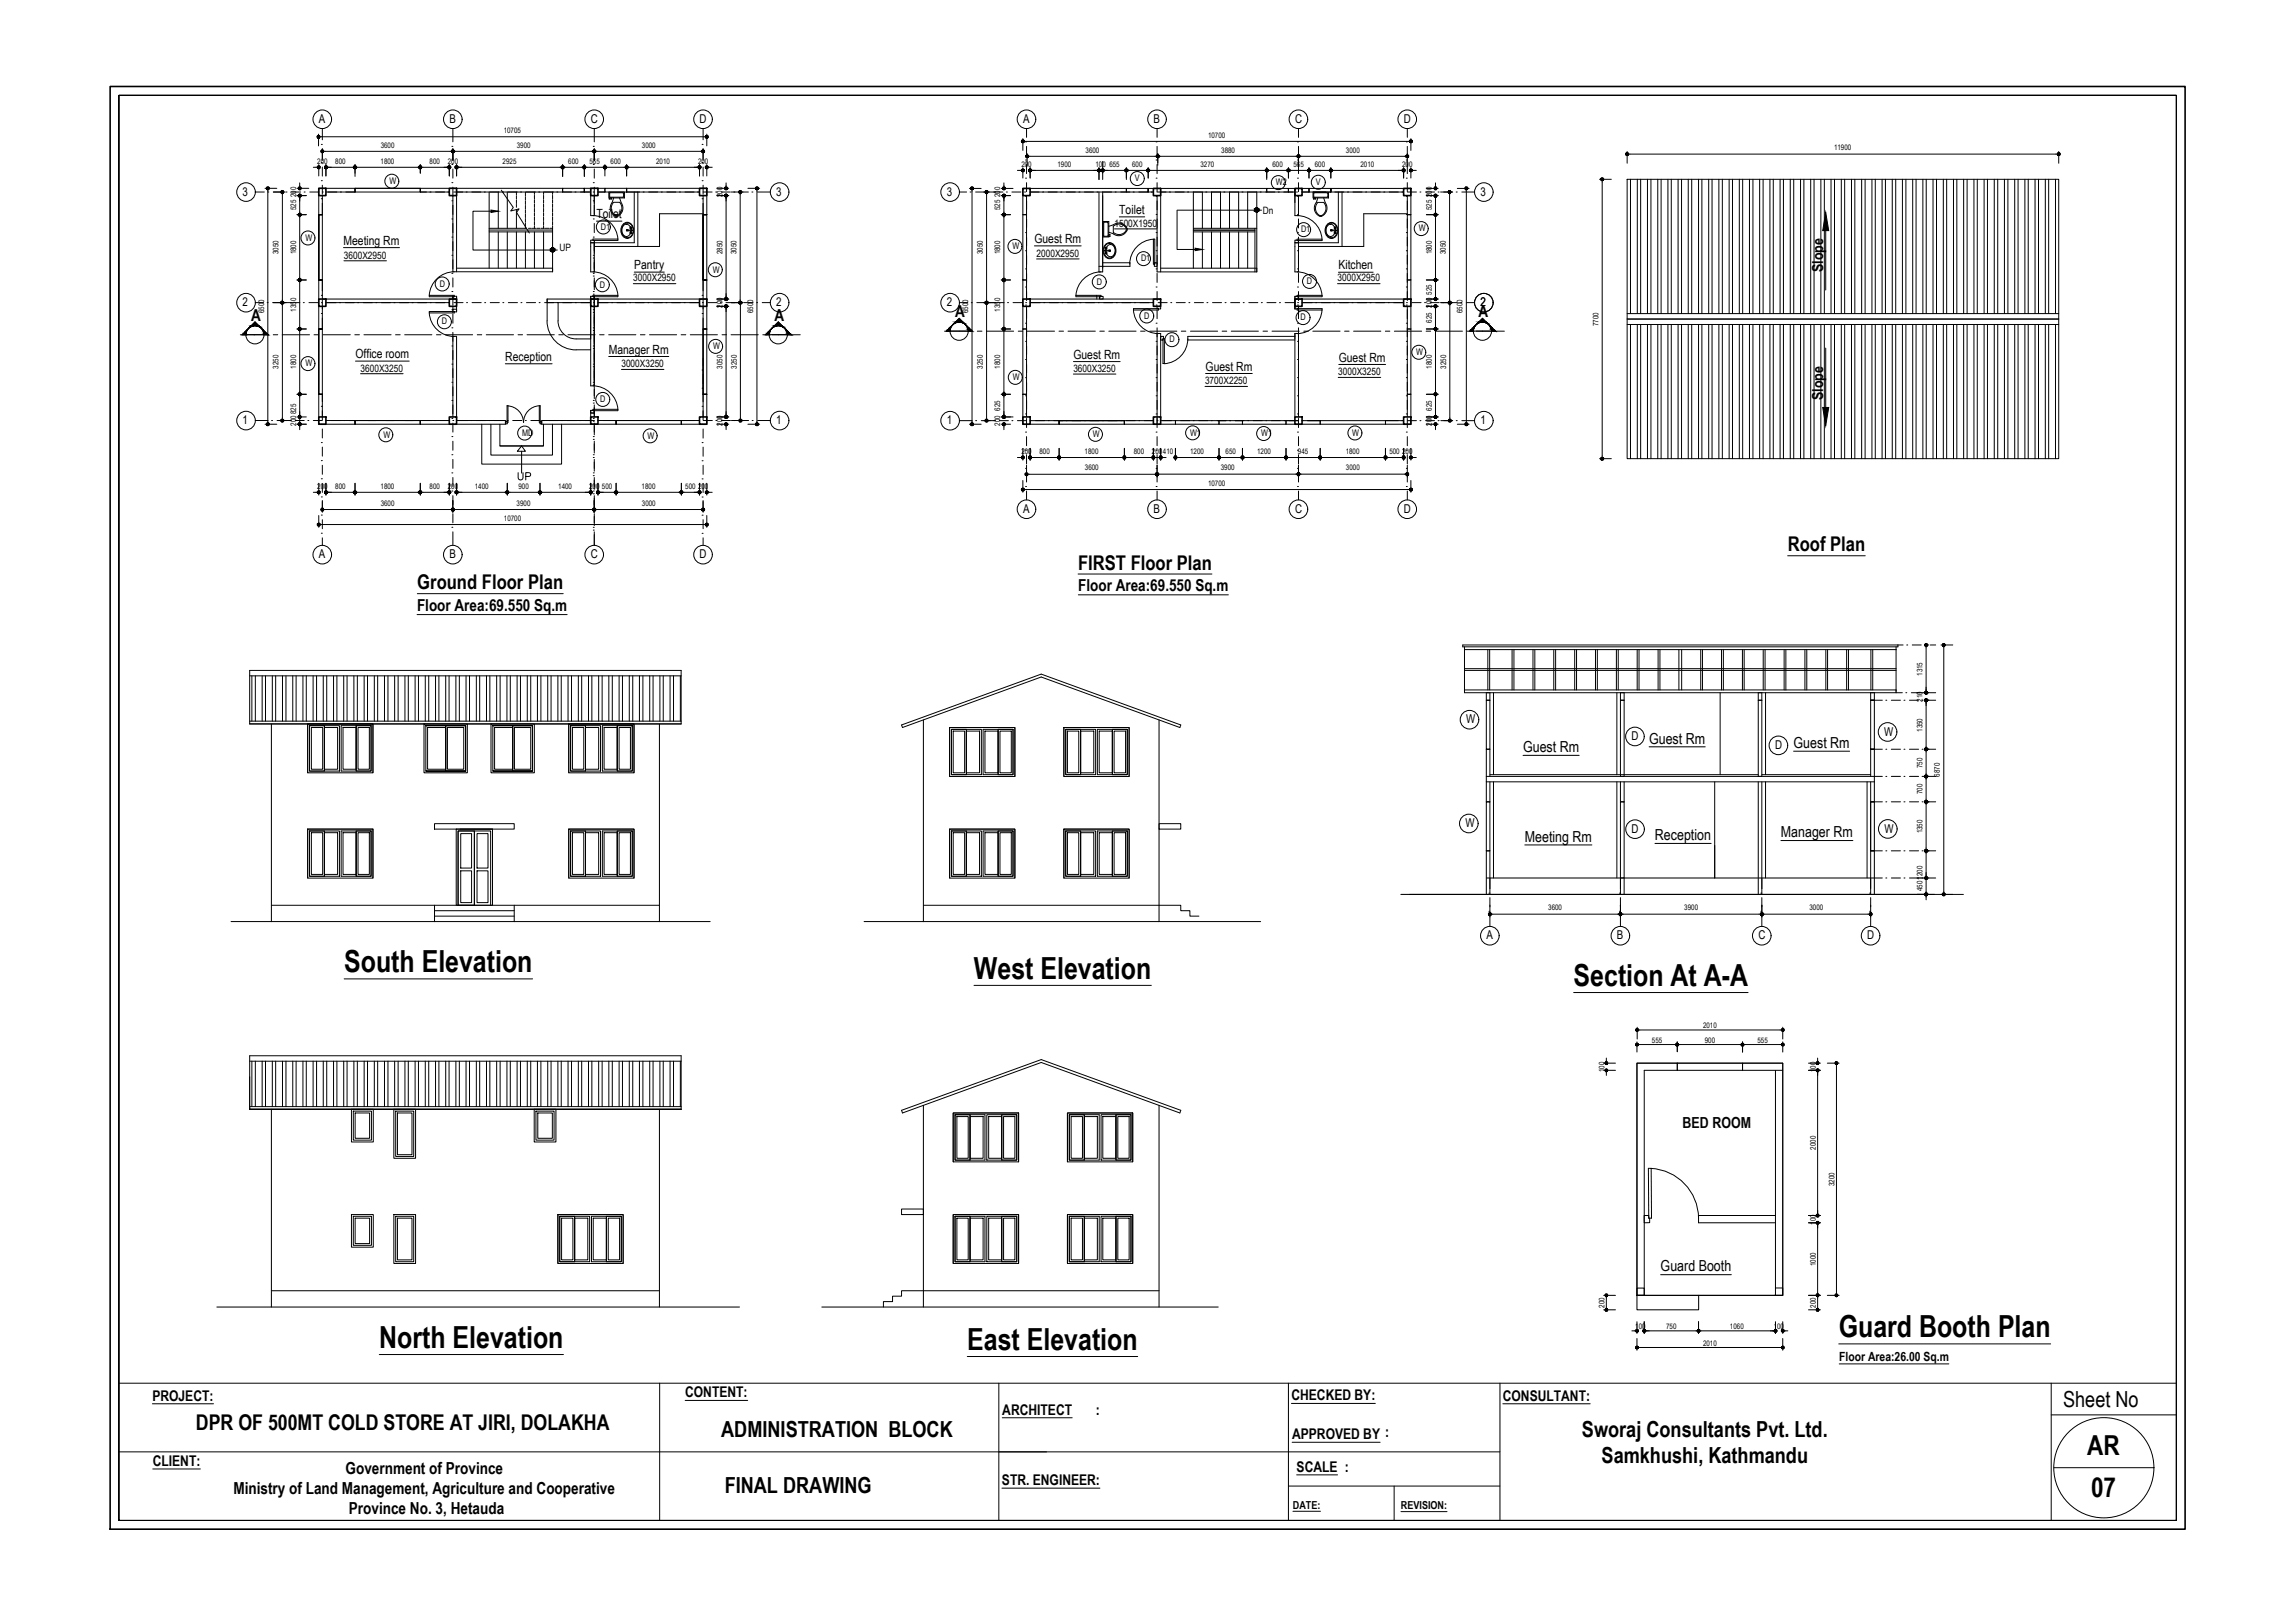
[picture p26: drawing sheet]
<svg xmlns="http://www.w3.org/2000/svg" width="841mm" height="594mm" viewBox="0 0 841 594" stroke-linecap="round" stroke-linejoin="round" font-family="sans-serif">
<defs><g id="words">
<g font-size="11.1">
<text x="126.1" y="356.2">South Elevation</text>
<text x="356.9" y="358.6">West Elevation</text>
<text x="576.7" y="361.2">Section At A-A</text>
<text x="673.8" y="489.9">Guard Booth Plan</text>
<text x="139" y="493.8">North Elevation</text>
<text x="354.5" y="494.5">East Elevation</text>
</g>
<g font-size="10.1">
<text x="764.9" y="532.8">AR</text>
<text x="766.3" y="548.4">07</text>
</g>
<g font-size="8.1">
<text x="756" y="515.4">Sheet No</text>
<text x="264.3" y="526.2">ADMINISTRATION BLOCK</text>
<text x="579.7" y="526.2">Sworaj Consultants Pvt. Ltd.</text>
<text x="586.9" y="536">Samkhushi, Kathmandu</text>
<text x="265.6" y="546.9">FINAL DRAWING</text>
</g>
<text font-size="7.9" x="71.8" y="523.7">DPR OF 500MT COLD STORE AT JIRI, DOLAKHA</text>
<g font-size="7.4">
<text x="655.1" y="202">Roof Plan</text>
<text x="395.1" y="208.7">FIRST Floor Plan</text>
<text x="152.9" y="215.9">Ground Floor Plan</text>
</g>
<text font-size="6.2" x="189.1" y="176.7">UP</text>
<g font-size="6.1">
<text x="126.6" y="540">Government of Province</text>
<text x="85.5" y="547.3">Ministry of Land Management, Agriculture and Cooperative</text>
<text x="127.8" y="554.5">Province No. 3, Hetauda</text>
</g>
<g font-size="6">
<text x="92" y="117.6">A</text>
<text x="283.8" y="117.6">A</text>
<text x="350.1" y="116.3">A</text>
<text x="541.8" y="116.3">A</text>
<text x="395.2" y="216.6">Floor Area:69.550 Sq.m</text>
<text x="152.8" y="223.8">Floor Area:69.550 Sq.m</text>
</g>
<g font-size="5.6">
<text x="668.2" y="99.6" transform="rotate(-90 668.2 99.6)">Slope</text>
<text x="668.2" y="146.5" transform="rotate(-90 668.2 146.5)">Slope</text>
<text x="558.1" y="275.5">Guest Rm</text>
<text x="604.3" y="272.3">Guest Rm</text>
<text x="657.3" y="274">Guest Rm</text>
<text x="558.8" y="308.3">Meeting Rm</text>
<text x="606.5" y="307.7">Reception</text>
<text x="652.6" y="306.7">Manager Rm</text>
<text x="616.6" y="413.3">BED ROOM</text>
<text x="608.6" y="465.7">Guard Booth</text>
</g>
<g font-size="5.4">
<text x="55.9" y="513">PROJECT:</text>
<text x="251.1" y="511.8">CONTENT:</text>
<text x="473.3" y="512.9">CHECKED BY:</text>
<text x="550.7" y="513">CONSULTANT:</text>
<text x="367.3" y="518.2">ARCHITECT</text>
<text x="401.5" y="518.2">:</text>
<text x="473.5" y="527.1">APPROVED BY :</text>
<text x="56" y="536.9">CLIENT:</text>
<text x="475.2" y="539">SCALE :</text>
<text x="367.2" y="543.9">STR. ENGINEER:</text>
</g>
<g font-size="4.6">
<text x="218.6" y="80">Toilet</text>
<text x="410.2" y="78.5">Toilet</text>
<text x="125.9" y="89.7">Meeting Rm</text>
<text x="379.1" y="89.1">Guest Rm</text>
<text x="232.4" y="98.7">Pantry</text>
<text x="490.5" y="98.7">Kitchen</text>
<text x="130.3" y="131.3">Office room</text>
<text x="223.1" y="129.6">Manager Rm</text>
<text x="393.4" y="131.5">Guest Rm</text>
<text x="185.2" y="132.3">Reception</text>
<text x="441.8" y="135.8">Guest Rm</text>
<text x="490.6" y="132.5">Guest Rm</text>
<text x="674" y="498.6">Floor Area:26.00 Sq.m</text>
</g>
<g font-size="4.5">
<text x="116.9" y="45">A</text>
<text x="164.7" y="45">B</text>
<text x="216.5" y="45">C</text>
<text x="256.4" y="45">D</text>
<text x="374.9" y="45">A</text>
<text x="422.8" y="45">B</text>
<text x="474.6" y="45">C</text>
<text x="514.4" y="45">D</text>
<text x="88.9" y="71.7">3</text>
<text x="284.5" y="71.7">3</text>
<text x="346.9" y="71.7">3</text>
<text x="542.5" y="71.7">3</text>
<text x="88.9" y="112.2">2</text>
<text x="284.5" y="112.2">2</text>
<text x="346.9" y="112.2">2</text>
<text x="542.5" y="112.2">2</text>
<text x="88.9" y="155.4">1</text>
<text x="284.5" y="155.4">1</text>
<text x="346.9" y="155.4">1</text>
<text x="542.5" y="155.4">1</text>
<text x="374.9" y="187.8">A</text>
<text x="422.8" y="187.8">B</text>
<text x="474.6" y="187.8">C</text>
<text x="514.4" y="187.8">D</text>
<text x="116.9" y="204.5">A</text>
<text x="164.7" y="204.5">B</text>
<text x="216.5" y="204.5">C</text>
<text x="256.4" y="204.5">D</text>
<text x="537.3" y="264.9">W</text>
<text x="690.5" y="269.4">W</text>
<text x="597.9" y="271.1">D</text>
<text x="650.5" y="274.3">D</text>
<text x="537" y="303">W</text>
<text x="597.9" y="305">D</text>
<text x="690.6" y="304.9">W</text>
<text x="544.7" y="344.1">A</text>
<text x="592.6" y="344.1">B</text>
<text x="644.4" y="344.1">C</text>
<text x="684.2" y="344.1">D</text>
</g>
<g font-size="4">
<text x="473.8" y="552.7">DATE:</text>
<text x="513.4" y="552.8">REVISION:</text>
</g>
<g font-size="3.7">
<text x="408.4" y="83">1500X1950</text>
<text x="462.8" y="78.2">Dn</text>
<text x="126" y="94.8">3600X2950</text>
<text x="205" y="91.9">UP</text>
<text x="379.9" y="94.1">2000X2950</text>
<text x="232.1" y="103.1">3000X2950</text>
<text x="490.1" y="103.1">3000X2950</text>
<text x="132.1" y="136.1">3600X3250</text>
<text x="227.7" y="134.5">3000X3250</text>
<text x="393.3" y="136.2">3600X3250</text>
<text x="490.4" y="137.4">3000X3250</text>
<text x="441.6" y="140.8">3700X2250</text>
</g>
<g font-size="3.3">
<text x="142.7" y="67.4">W</text>
<text x="415.8" y="66.4">V</text>
<text x="467.5" y="67.9">W2</text>
<text x="482.2" y="67.8">V</text>
<text x="111.9" y="88.2">W</text>
<text x="220.1" y="84.2">D1</text>
<text x="476.8" y="85.1">D1</text>
<text x="519.9" y="84.7">W</text>
<text x="371" y="91.3">W</text>
<text x="418.1" y="95.7">D1</text>
<text x="261.2" y="99.8">W</text>
<text x="161.1" y="105">D</text>
<text x="219.8" y="105.3">D</text>
<text x="401.9" y="104.2">D</text>
<text x="478.9" y="104.1">D</text>
<text x="161.9" y="118.8">D</text>
<text x="419.3" y="116.7">D</text>
<text x="476.6" y="117.3">D</text>
<text x="428.6" y="125.4">D</text>
<text x="261.3" y="127.9">W</text>
<text x="519" y="130">W</text>
<text x="111.9" y="134.2">W</text>
<text x="371.2" y="139.2">W</text>
<text x="220" y="147.3">D</text>
<text x="140.5" y="160.2">W</text>
<text x="191.4" y="159.6">MD</text>
<text x="237.3" y="160.6">W</text>
<text x="400.5" y="160.1">W</text>
<text x="436.1" y="159.6">W1</text>
<text x="462.2" y="159.8">W1</text>
<text x="495.6" y="159.6">W</text>
</g>
<g font-size="2.8">
<text x="184.6" y="48.7">10705</text>
<text x="442.7" y="50.4">10700</text>
<text x="116.3" y="59.9">200</text>
<text x="122.9" y="59.9">800</text>
<text x="139.5" y="59.9">1800</text>
<text x="139.5" y="54.1">3600</text>
<text x="157.4" y="59.9">800</text>
<text x="164.1" y="59.9">200</text>
<text x="184.2" y="59.9">2925</text>
<text x="189.4" y="54.1">3900</text>
<text x="208.3" y="59.9">600</text>
<text x="216" y="59.9">565</text>
<text x="223.7" y="59.9">600</text>
<text x="235.2" y="54.1">3000</text>
<text x="240.5" y="59.9">2010</text>
<text x="255.8" y="59.9">200</text>
<text x="397.8" y="55.9">3600</text>
<text x="447.5" y="55.9">3880</text>
<text x="493.2" y="55.9">3000</text>
<text x="672.1" y="55.1">11900</text>
<text x="374.3" y="61.1">200</text>
<text x="387.5" y="61.1">1900</text>
<text x="401.5" y="61.1">100</text>
<text x="406.5" y="61.1">655</text>
<text x="414.9" y="61.1">600</text>
<text x="439.9" y="61.1">3270</text>
<text x="466.3" y="61.1">600</text>
<text x="474" y="61.1">565</text>
<text x="481.8" y="61.1">600</text>
<text x="498.5" y="61.1">2010</text>
<text x="513.8" y="61.1">200</text>
<text x="108.5" y="77" transform="rotate(-90 108.5 77)">525</text>
<text x="108.5" y="72.2" transform="rotate(-90 108.5 72.2)">200</text>
<text x="264.7" y="72.2" transform="rotate(-90 264.7 72.2)">200</text>
<text x="366.5" y="77.1" transform="rotate(-90 366.5 77.1)">525</text>
<text x="366.5" y="72.2" transform="rotate(-90 366.5 72.2)">200</text>
<text x="524.7" y="77.1" transform="rotate(-90 524.7 77.1)">525</text>
<text x="524.7" y="72.2" transform="rotate(-90 524.7 72.2)">200</text>
<text x="102.1" y="93.1" transform="rotate(-90 102.1 93.1)">3050</text>
<text x="108.5" y="93.2" transform="rotate(-90 108.5 93.2)">1800</text>
<text x="264.7" y="93.1" transform="rotate(-90 264.7 93.1)">2850</text>
<text x="269.9" y="93.1" transform="rotate(-90 269.9 93.1)">3050</text>
<text x="360.1" y="93.1" transform="rotate(-90 360.1 93.1)">3050</text>
<text x="366.5" y="93.2" transform="rotate(-90 366.5 93.2)">1800</text>
<text x="524.7" y="93.2" transform="rotate(-90 524.7 93.2)">1800</text>
<text x="529.9" y="93.1" transform="rotate(-90 529.9 93.1)">3050</text>
<text x="524.7" y="108" transform="rotate(-90 524.7 108)">525</text>
<text x="264.7" y="112.7" transform="rotate(-90 264.7 112.7)">200</text>
<text x="524.7" y="112.7" transform="rotate(-90 524.7 112.7)">200</text>
<text x="96.8" y="114.7" transform="rotate(-90 96.8 114.7)">6500</text>
<text x="108.5" y="114.1" transform="rotate(-90 108.5 114.1)">1350</text>
<text x="276" y="114.7" transform="rotate(-90 276 114.7)">6500</text>
<text x="354.9" y="114.7" transform="rotate(-90 354.9 114.7)">6500</text>
<text x="366.5" y="114.1" transform="rotate(-90 366.5 114.1)">1350</text>
<text x="524.7" y="118.3" transform="rotate(-90 524.7 118.3)">625</text>
<text x="536" y="114.7" transform="rotate(-90 536 114.7)">6500</text>
<text x="585.8" y="119.4" transform="rotate(-90 585.8 119.4)">7700</text>
<text x="102.1" y="135" transform="rotate(-90 102.1 135)">3250</text>
<text x="108.5" y="135.1" transform="rotate(-90 108.5 135.1)">1800</text>
<text x="264.7" y="135" transform="rotate(-90 264.7 135)">3050</text>
<text x="270" y="135" transform="rotate(-90 270 135)">3250</text>
<text x="360.1" y="135" transform="rotate(-90 360.1 135)">3250</text>
<text x="366.5" y="135.1" transform="rotate(-90 366.5 135.1)">1800</text>
<text x="524.7" y="135.1" transform="rotate(-90 524.7 135.1)">1800</text>
<text x="529.9" y="135" transform="rotate(-90 529.9 135)">3250</text>
<text x="108.5" y="155.9" transform="rotate(-90 108.5 155.9)">200825</text>
<text x="264.7" y="155.9" transform="rotate(-90 264.7 155.9)">200</text>
<text x="366.5" y="155.9" transform="rotate(-90 366.5 155.9)">200</text>
<text x="366.5" y="150.5" transform="rotate(-90 366.5 150.5)">625</text>
<text x="524.7" y="155.9" transform="rotate(-90 524.7 155.9)">200</text>
<text x="524.7" y="150.5" transform="rotate(-90 524.7 150.5)">625</text>
<text x="374.3" y="166.2">200</text>
<text x="380.9" y="166.2">800</text>
<text x="397.5" y="166.2">1800</text>
<text x="415.5" y="166.2">800</text>
<text x="422.1" y="166.2">200</text>
<text x="426.2" y="166.2">410</text>
<text x="436.1" y="166.2">1200</text>
<text x="449.1" y="166.2">650</text>
<text x="460.7" y="166.2">1200</text>
<text x="475.6" y="166.2">945</text>
<text x="493.2" y="166.2">1800</text>
<text x="509.2" y="166.2">500</text>
<text x="513.8" y="166.2">200</text>
<text x="397.6" y="172.3">3600</text>
<text x="447.4" y="172.3">3900</text>
<text x="493.2" y="172.3">3000</text>
<text x="116.3" y="179">200</text>
<text x="122.9" y="179">800</text>
<text x="139.5" y="179">1800</text>
<text x="157.4" y="179">800</text>
<text x="164.1" y="179">200</text>
<text x="174" y="179">1400</text>
<text x="190" y="179">900</text>
<text x="204.6" y="179">1400</text>
<text x="215.9" y="179">200</text>
<text x="220.6" y="179">500</text>
<text x="235.1" y="179">1800</text>
<text x="251.1" y="179">500</text>
<text x="255.8" y="179">200</text>
<text x="442.7" y="177.9">10700</text>
<text x="139.5" y="185.3">3600</text>
<text x="189.3" y="185.3">3900</text>
<text x="235.2" y="185.3">3000</text>
<text x="184.7" y="190.8">10700</text>
<text x="704.5" y="247.6" transform="rotate(-90 704.5 247.6)">1315</text>
<text x="704.5" y="257" transform="rotate(-90 704.5 257)">210</text>
<text x="704.5" y="268.1" transform="rotate(-90 704.5 268.1)">1350</text>
<text x="704.5" y="281.3" transform="rotate(-90 704.5 281.3)">750</text>
<text x="710.9" y="284.5" transform="rotate(-90 710.9 284.5)">6870</text>
<text x="704.5" y="290.9" transform="rotate(-90 704.5 290.9)">700</text>
<text x="704.5" y="305.3" transform="rotate(-90 704.5 305.3)">1350</text>
<text x="704.5" y="326.4" transform="rotate(-90 704.5 326.4)">4501200</text>
<text x="567.4" y="333.5">3600</text>
<text x="617.2" y="333.5">3900</text>
<text x="663.1" y="333.5">3000</text>
<text x="624.1" y="376.5">2010</text>
<text x="605.4" y="381.9">555</text>
<text x="624.7" y="381.9">900</text>
<text x="644" y="381.9">555</text>
<text x="588" y="392.7" transform="rotate(-90 588 392.7)">100</text>
<text x="665.4" y="392.7" transform="rotate(-90 665.4 392.7)">100</text>
<text x="665.4" y="421.1" transform="rotate(-90 665.4 421.1)">2000</text>
<text x="672.3" y="434.4" transform="rotate(-90 672.3 434.4)">3200</text>
<text x="665.4" y="448.5" transform="rotate(-90 665.4 448.5)">100</text>
<text x="665.4" y="463.7" transform="rotate(-90 665.4 463.7)">1000</text>
<text x="588" y="479" transform="rotate(-90 588 479)">200</text>
<text x="665.4" y="479" transform="rotate(-90 665.4 479)">200</text>
<text x="599.2" y="486.7">100</text>
<text x="610.6" y="486.7">750</text>
<text x="634" y="486.7">1060</text>
<text x="650" y="486.7">100</text>
<text x="624.1" y="492.8">2010</text>
</g>
</g></defs>
<!-- layer: 0 -->
<g fill="none" stroke="#000" stroke-width=".37">
<path d="M43.6 34.9h753.9v522h-753.9h753.9v-522h-753.9v522zM117.2 50.1h.5M118.6 55.4h.5M165 55.4h.5M166.5 55.4h.5M216.8 55.4h.5M218.3 55.4h.5M256.7 55.4h.4M258 50.1h.5M375.3 51.8h.5M376.9 57.2h.5M423.3 57.2h.5"/>
<path d="M424.7 57.2h.6M474.8 57.2h.5M476.3 57.2h.5M514.7 57.2h.5M516.1 51.8h.4M596.8 56.4h.5M753.4 56.4h.5M98.1 69.5v.5M103.5 70.8v.5M109.8 68v.5M109.8 72.2v.5M109.8 77.6v.5"/>
<path d="M109.8 79.1v.5M115.8 61.3h.5M119.9 61.3h.6M129.1 61.3h.5M130.6 61.3h.5M153 61.3h.5M154.5 61.3h.5M163.6 61.3h.5M167.8 61.3h.5M205.2 61.3h.5M206.6 61.3h.6M213.1 61.3h.5"/>
<path d="M214.6 61.3h.6M220.7 61.3h.5M222.2 61.3h.4M228.7 61.3h.5M230.1 61.3h.5M255.3 61.3h.5M259.5 61.3h.5M266.1 68v.5M266.1 72.2v.5M271.2 70.8v.5M277.4 69.5v.5M356.2 69.5v.5"/>
<path d="M361.5 70.8v.5M367.9 68v.5M367.9 72.2v.5M367.9 77.7v.4M367.9 79.1v.5M373.9 62.4h.4M378 62.4h.5M401.8 62.4h.5M404.6 62.4h.5M411.8 62.4h.5M413.3 62.4h.5M419.7 62.4h.6"/>
<path d="M421.3 62.4h.4M463.2 62.4h.5M464.7 62.4h.5M471.2 62.4h.5M472.7 62.4h.5M478.7 62.4h.5M480.2 62.4h.5M486.7 62.4h.5M488.2 62.4h.5M513.4 62.4h.5M517.5 62.4h.5M526 68v.5"/>
<path d="M526 72.2v.5M526 77.7v.4M526 79.1v.5M531.2 70.8v.5M537.4 69.5v.5M587.1 66.2v.5M103.5 109.9v.4M103.5 111.4v.5M109.8 101.5v.5M109.8 103.1v.5M109.8 119.5v.5M266.1 108.5v.5"/>
<path d="M266.1 112.7v.5M271.2 109.8v.5M271.3 111.4v.5M361.5 109.9v.5M361.5 111.4v.5M367.9 101.6v.4M367.9 103.1v.5M367.9 119.5v.5M526 101.6v.4M526 103.1v.5M526 108.5v.5M526 112.7v.5"/>
<path d="M526 119.5v.5M531.2 109.8v.5M531.3 111.4v.5M109.8 121v.5M367.9 121v.5M526 121v.5M98.1 154.4v.5M103.5 153v.6M109.8 143.4v.5M109.8 144.9v.5M109.8 151.7v.5M109.8 154.4v.5"/>
<path d="M109.8 155.9v.5M266.1 151.7v.5M266.1 155.9v.5M271.3 153v.6M277.4 154.4v.5M356.2 154.4v.5M361.5 153v.6M367.9 143.4v.5M367.9 144.9v.5M367.9 151.7v.5M367.9 155.9v.5M526 143.4v.5"/>
<path d="M526 144.9v.5M526 151.7v.5M526 155.9v.5M531.3 153v.6M537.4 154.4v.5M373.9 167.6h.4M375.3 179.3h.5M376.7 173.7h.5M378 167.6h.5M387.2 167.6h.4M388.6 167.6h.5M411.1 167.6h.4"/>
<path d="M412.6 167.6h.5M421.7 167.6h.5M423 173.7h.5M424.4 167.6h.4M424.5 173.7h.5M425.8 167.6h.6M431.3 167.6h.5M445.7 167.6h.5M447.2 167.6h.5M454.3 167.6h.5M455.8 167.6h.5M470.3 167.6h.5"/>
<path d="M471.8 167.6h.5M474.8 173.7h.5M476.3 173.7h.5M482.8 167.6h.5M484.3 167.6h.5M506.7 167.6h.6M508.2 167.6h.5M513.4 167.6h.5M514.7 173.7h.5M516.1 179.3h.4M517.5 167.6h.5M587.1 167v.5"/>
<path d="M115.8 180.3h.5M117.3 192.1h.5M118.6 186.6h.5M119.9 180.3h.6M129.1 180.3h.5M130.6 180.3h.5M153 180.3h.5M154.5 180.3h.5M163.6 180.3h.5M165 186.6h.5M166.4 186.6h.5M167.8 180.3h.5"/>
<path d="M184.9 180.3h.5M186.4 180.3h.5M196.9 180.3h.5M198.3 180.3h.6M215.5 180.3h.5M216.8 186.6h.5M218.3 186.6h.5M219.6 180.3h.5M224.8 180.3h.5M226.3 180.3h.5M248.7 180.3h.5M250.2 180.3h.5"/>
<path d="M255.3 180.3h.5M256.7 186.6h.4M258 192.1h.5M259.5 180.3h.5M705.8 236.7v.6M712.3 236.7v.6M705.8 252.7v.5M705.8 257v.5M705.8 273.4v.5M705.8 274.9v.5M705.8 283.4v.5M705.8 284.9v.5"/>
<path d="M705.8 292.7v.5M705.8 294.2v.5M705.8 310.6v.5M705.8 312.1v.5M546.5 334.8h.5M592.9 334.8h.4M594.3 334.8h.5M644.7 334.8h.5M646.1 334.8h.6M684.5 334.8h.5M705.8 320.6v.5M705.8 326.6v.5"/>
<path d="M705.8 328.1v.5M712.3 326.6v.5M600.4 377.2h.5M652.4 377.2h.4M588.7 388.5v.4M588.7 392.5v.5M600.3 382.6h.5M613.7 382.6h.5M615.1 382.6h.5M637.6 382.6h.5M639 382.6h.5M652.4 382.6h.4"/>
<path d="M666.1 388.5v.4M666.1 392.5v.5M673 389.9v.4M666.1 444.3v.4M666.1 448.3v.5M588.7 474.9v.5M588.7 478.8v.5M666.1 473.5v.5M666.1 474.9v.5M666.1 478.8v.5M673 473.5v.5M598.9 487.4h.5"/>
<path d="M600.3 493.5h.5M603 487.4h.5M621.5 487.4h.5M622.9 487.4h.5M649.7 487.4h.5M652.4 493.5h.4M653.8 487.4h.4M43.6 506.6h753.9M241.7 506.6v50.3M366 506.6v50.3M472.2 506.6v50.3M549.7 506.6v50.3"/>
<path d="M751.7 506.6v50.3M751.7 518.2h45.8M43.6 531.8h506.1M752.7 537.6h36.7M472.2 544.3h77.5M510.9 544.3v12.6"/>
<circle cx="771" cy="537.6" r="18.4"/>
</g>
<!-- layer: Wall -->
<path d="M40.4 31.7h760.3v528.4h-760.3z" fill="none" stroke="#000" stroke-width=".59"/>
<!-- layer: TEXT -->
<g fill="none" stroke="#000" stroke-width=".37">
<path d="M55.9 514.2h22.3M251.1 512.9h22.9M367.3 519.3h25.6M473.3 514h30.7M550.7 514.2h32M56 538h17.4M473.5 528.2h32.3M367.2 545.1h35.9M473.8 553.5h10.1M475.2 540.2h14.9M513.4 553.6h16.9"/>
<circle cx="118.1" cy="43.7" r="3.4"/>
<circle cx="165.9" cy="43.7" r="3.4"/>
<circle cx="217.8" cy="43.7" r="3.4"/>
<circle cx="257.6" cy="43.7" r="3.4"/>
<circle cx="376.2" cy="43.7" r="3.4"/>
<circle cx="424" cy="43.7" r="3.4"/>
<circle cx="475.8" cy="43.7" r="3.4"/>
<circle cx="515.7" cy="43.7" r="3.4"/>
<circle cx="90.2" cy="70.4" r="3.4"/>
<circle cx="143.6" cy="66.4" r="2.56"/>
<circle cx="285.7" cy="70.4" r="3.4"/>
<circle cx="348.2" cy="70.4" r="3.4"/>
<circle cx="416.8" cy="65.4" r="2.56"/>
<circle cx="468.5" cy="66.9" r="2.56"/>
<circle cx="483.1" cy="66.8" r="2.56"/>
<circle cx="543.8" cy="70.4" r="3.4"/>
<circle cx="112.9" cy="87.2" r="2.56"/>
<circle cx="221.1" cy="83.1" r="2.56"/>
<circle cx="262.1" cy="98.8" r="2.56"/>
<circle cx="371.9" cy="90.2" r="2.56"/>
<circle cx="419.1" cy="94.7" r="2.56"/>
<circle cx="477.7" cy="84.1" r="2.56"/>
<circle cx="520.8" cy="83.7" r="2.56"/>
<circle cx="90.2" cy="110.9" r="3.4"/>
<circle cx="162" cy="104" r="2.56"/>
<circle cx="162.8" cy="117.8" r="2.56"/>
<circle cx="220.7" cy="104.3" r="2.56"/>
<circle cx="285.7" cy="110.9" r="3.4"/>
<circle cx="348.2" cy="110.9" r="3.4"/>
<circle cx="402.8" cy="103.2" r="2.56"/>
<circle cx="420.2" cy="115.7" r="2.56"/>
<circle cx="477.5" cy="116.3" r="2.56"/>
<circle cx="479.9" cy="103.1" r="2.56"/>
<circle cx="543.8" cy="110.9" r="3.4"/>
<circle cx="112.9" cy="133.2" r="2.56"/>
<circle cx="262.2" cy="126.9" r="2.56"/>
<circle cx="372.1" cy="138.2" r="2.56"/>
<circle cx="429.5" cy="124.4" r="2.56"/>
<circle cx="519.9" cy="129" r="2.56"/>
<circle cx="90.2" cy="154" r="3.4"/>
<circle cx="141.4" cy="159.3" r="2.56"/>
<circle cx="192.3" cy="158.6" r="2.56"/>
<circle cx="220.9" cy="146.3" r="2.56"/>
<circle cx="238.2" cy="159.6" r="2.56"/>
<circle cx="285.7" cy="154" r="3.4"/>
<circle cx="348.2" cy="154.1" r="3.4"/>
<circle cx="401.4" cy="159.1" r="2.56"/>
<circle cx="437" cy="158.5" r="2.56"/>
<circle cx="463.1" cy="158.8" r="2.56"/>
<circle cx="496.5" cy="158.6" r="2.56"/>
<circle cx="543.8" cy="154.1" r="3.4"/>
<circle cx="376.2" cy="186.5" r="3.4"/>
<circle cx="424" cy="186.5" r="3.4"/>
<circle cx="475.8" cy="186.5" r="3.4"/>
<circle cx="515.7" cy="186.5" r="3.4"/>
<circle cx="118.1" cy="203.2" r="3.4"/>
<circle cx="165.9" cy="203.2" r="3.4"/>
<circle cx="217.8" cy="203.2" r="3.4"/>
<circle cx="257.6" cy="203.2" r="3.4"/>
<circle cx="538.5" cy="263.6" r="3.4"/>
<circle cx="599.1" cy="269.7" r="3.4"/>
<circle cx="651.7" cy="273" r="3.4"/>
<circle cx="691.7" cy="268.1" r="3.4"/>
<circle cx="538.3" cy="301.6" r="3.4"/>
<circle cx="599.2" cy="303.7" r="3.4"/>
<circle cx="691.8" cy="303.6" r="3.4"/>
<circle cx="546" cy="342.7" r="3.4"/>
<circle cx="593.8" cy="342.7" r="3.4"/>
<circle cx="645.6" cy="342.7" r="3.4"/>
<circle cx="685.5" cy="342.7" r="3.4"/>
</g>
<!-- layer: prefab board -->
<g fill="none" stroke="#000" stroke-width=".37">
<path d="M119.4 70.3h10.7v-1.3h-13.3v9.6h1.3v-7M164.6 70.3h-10.6v-1.3h52.2v1.3h-38.9M166 71.6v28l36.5-.1v-1.3h-35.2M167.3 69v30.5M216.5 69v10h1.3v-7.4M216.5 70.3h-2.4v-1.3h7.6v1.3h-2.6M232.4 70.3v18.6h-15.9v10.7h1.3v-10.7M233.7 70.3v20h-15.9M256.3 70.3h-26.7v-1.3h29.4v9.6h-1.3v-7M377.5 70.3h35.3v-1.3h-38v9.6h1.4v-7M402.7 70.3v29.3h1.4v-29.3M422.7 70.3h-1.9v-1.3h43.4v1.3h-38.9"/>
<path d="M424 71.6v28h36.6v-1.4h-35.3M425.3 69v30.6M474.5 69v10h1.3v-7.4M474.5 70.3h-2.3v-1.3h7.5v1.3h-2.5M490.4 70.3v18.6h-15.9v10.7h1.3v-10.7M491.8 70.3v20h-16M514.4 70.3h-26.7v-1.3h29.3v9.6h-1.3v-7M404.1 96.2h10v1.4h-11.4M119.4 110.8h45.2M167.3 109.5h-49.2v-7h-1.3v18h1.3v-8.3M216.5 108.5v32.8h1.3v-32.8M219.1 110.8h37.2"/>
<path d="M257.7 109.5v-7h1.3v18h-1.3v-8.3M259 109.5h-58.5v1.3h16M376.2 112.2v8.3M377.5 110.8h45.2M425.3 109.5h-49.1v-7h-1.4v18M474.5 109.5h42.5M477.2 110.8h37.2M515.7 109.5v-7h1.3v18h-1.3v-8.3M474.5 123.2h-39.2v1.3h39.2M118.1 152.7v-8.3h-1.3v11h13.3v-1.4h-10.7M166 152.7v-29.5h1.3v30.8h17.9v1.4h-31.2v-1.4h10.6M216.5 154h-18v1.4h27.3v-1.4h-6.7"/>
<path d="M216.5 151.3h1.3M257.7 152.7v-8.3h1.3v11h-9.3v-1.4h6.6M376.2 152.7v-8.3h-1.4v11h13.3v-1.3h-10.6M422.7 154.1h-10.7v1.3h18.8v-1.3h-5.5v-32h-1.3v33.3M446.7 154.1h8.6v1.3h-8.6zM474.5 154.1h-3.2v1.3h12.5v-1.3h-6.6M474.5 152.7v-30.6h1.3v30.6M515.7 152.7v-8.3h1.3v11h-9.3v-1.3h6.7M536 236.2h159.5v.7h-159.5zM536.7 236.9v16.8h158.1v-16.8M536.7 237.9h158.1M545.2 237.9v14.8"/>
<path d="M545.9 237.9v14.8M554.1 237.9v14.8M554.8 237.9v14.8M561.8 237.9v14.8M562.5 237.9v14.8M569.4 237.9v14.8M570.1 237.9v14.8M577.1 237.9v14.8M577.7 237.9v14.8M584.7 237.9v14.8M585.4 237.9v14.8M592.3 237.9v14.8"/>
<path d="M593 237.9v14.8M600 237.9v14.8M600.6 237.9v14.8M607.6 237.9v14.8M608.3 237.9v14.8M615.2 237.9v14.8M616.3 237.9v14.8M623.2 237.9v14.8M623.9 237.9v14.8M630.9 237.9v14.8M631.5 237.9v14.8M638.5 237.9v14.8"/>
<path d="M639.2 237.9v14.8M646.1 237.9v14.8M646.8 237.9v14.8M653.8 237.9v14.8M654.4 237.9v14.8M661.4 237.9v14.8M662.1 237.9v14.8M669.1 237.9v14.8M669.7 237.9v14.8M676.7 237.9v14.8M677.4 237.9v14.8M685.6 237.9v14.8"/>
<path d="M686.3 237.9v14.8M91.5 245.5h158.1v19.6h-158.1zM536.7 245.5h158.1M536.7 252.7h158.1M536.7 244.9h158.1M544.7 253.7v2.8h1.3v-2.8M593.8 253.7v2.8h1.4v-2.8M644.3 253.7v2.8h1.3v-2.8M685.5 253.7v2.8h1.4v-2.8M91.5 264.1h158.1M99.5 265.1v72.4M241.7 265.1v72.4"/>
<path d="M330.4 265.5l51.2-18.6 51.1 18.6-.3 1-50.8-18.5-50.9 18.5zM338.4 263.7v73.8M424.7 263.7v73.8M544.7 284.4h142.2M544.7 286.4h142.2M546 284.4v-10h-1.3v19.3h1.3v-7.3M593.8 286.4v7.3h1.4v-7.3M644.3 286.4v41.2M645.6 286.4v41.2M685.5 284.4v-10h1.4v19.3h-1.4v-7.3M159.2 301.7h29.2v2h-29.2zM424.7 301.7h8v2h-8z"/>
<path d="M424.7 331.6h8v2h3.3v1.9h3.3M516.5 327.6h203M544.7 321.6h142.2M544.7 327.6v-16h1.3v16M593.8 321.6v6M595.2 321.6v6M685.5 327.6v-16h1.4v16M91.5 386.7h158.1v19.6h-158.1h158.1h-158.1zM91.5 394.3v12M599.9 389.4h53.4v85h-53.4zM599.9 389.4v85M600 389.4h14.7v2.6h-12.2v82.4"/>
<path d="M650.6 392.1v79.7M653.3 392h-14.7v-2.6h14.7v85M91.5 405.3h158.1M99.5 406.3v72.4M241.7 406.3v72.4M330.4 406.7l51.2-18.6 51.1 18.6-.3 .9-50.8-18.5-50.9 18.5zM338.4 404.8v73.9M424.7 404.8v73.9M330.4 442.8h8v2.1h-8zM650.6 445.2h-28.2v2.7h28.2M338.4 472.8h-8v1.9h-3.3v2h-3.4v2M599.9 471.8h2.6v2.6h-2.6z"/>
<path d="M650.6 474.4h.1M650.6 471.7h2.7v2.7h-2.7z"/>
</g>
<!-- layer: DIM 1 -->
<g fill="none" stroke="#000" stroke-width=".37">
<path d="M116.7 49.1v4.3M117.7 50.1h140.3M118.1 54.5v4.3M119.1 55.4h45.9M166 54.5v4.3M167 55.4h49.8M217.8 54.5v4.3M218.8 55.4h37.9M257.7 54.5v4.3M259 49.1v4.3M374.8 50.8v4.3M375.8 51.8h140.3"/>
<path d="M376.4 56.2v4.4M377.4 57.2h45.9M404.1 59.1v6.7M424.3 56.2v4.4M425.3 57.2h49.5M475.8 56.2v4.4M476.8 57.2h37.9M515.7 56.2v4.4M517 50.8v4.3M596.3 55.5v4.3M597.3 56.4h156.1M754.4 55.5v4.3"/>
<path d="M97.1 69h4.3M98.1 70v84.4M100.1 70.3h4.4M103.5 71.3v38.6M108.9 71.6h3.3M108.9 69h4.3M108.9 78.6h3.3M109.8 67v1M109.8 72.7v4.9M109.8 79.6v21.9M114.8 61.3h1M116.8 60.3v4.1"/>
<path d="M119.4 60.3v4.1M120.5 61.3h8.6M130.1 60.3v4.3M131.1 61.3h21.9M154 60.3v3.1M155 61.3h8.6M164.6 60.3v4.1M167.3 60.3v4.1M168.3 61.3h36.9M206.2 60.3v4.3M207.2 61.3h5.9M214.1 60.3v4.3"/>
<path d="M215.2 61.3h5.5M217.8 71.6v2.9M221.7 60.3v4.1M222.6 61.3h6.1M229.6 60.3v4.1M230.6 61.3h24.7M256.3 60.3v4.1M259 60.3v4.1M260 61.3h1M262.7 71.6h4.4M262.7 69h4.4M266.1 67v1"/>
<path d="M266.1 72.7v35.8M267.9 70.3h4.4M271.2 71.3v38.5M274.1 69h4.3M277.4 70v84.4M355.2 69h4.4M356.2 70v84.4M360.5 70.3h4.3M361.5 71.3v38.6M366.9 71.6h3.4M366.9 69h4.3M366.9 78.6h3.4"/>
<path d="M367.9 67v1M367.9 72.7v5M367.9 79.6v22M372.8 62.4h1.1M374.8 61.4v3.8M377.5 61.4v3.8M378.5 62.4h23.3M402.7 61.4v4.4M405.1 62.4h6.7M412.8 61.4v4.4M413.8 62.4h5.9M420.8 61.4v3.8"/>
<path d="M421.7 62.4h41.5M464.2 61.4v4.4M465.2 62.4h6M472.2 61.4v3.8M473.2 62.4h5.5M474.5 69v5.2M475.8 71.6v2.9M479.7 61.4v3.8M480.7 62.4h6M487.7 61.4v3.8M488.7 62.4h24.7M514.4 61.4v3.8"/>
<path d="M517 61.4v3.8M518 62.4h1M522.7 71.6h4.3M522.7 69h4.3M522.7 78.6h4.3M526 67v1M526 72.7v5M526 79.6v22M527.9 70.3h4.3M531.2 71.3v38.5M534 69h4.4M537.4 70v84.4"/>
<path d="M586.2 65.7h4.3M587.1 66.7v100.3M179.3 84.9h23.2M179.3 84.3h23.2M100.1 110.8h6.7M103.5 111.9v41.1M108.9 102.5h3.3M109.8 103.6v15.9M166 112.2v2.4M166 108.2v1.3M167.3 108.5v3.4v-.4M167.3 112.2v2"/>
<path d="M216.5 109.5v14.6M217.8 108.7v.8M217.8 112.2v29.1M262.7 112.2h4.4M262.7 109.5h4.4M266.1 113.2v38.5M267.9 110.8h4.4M271.3 111.9v41.1M360.5 110.8h4.3M361.5 111.9v41.1M366.9 102.5h3.4M367.9 103.6v15.9"/>
<path d="M401.9 108.2v1.3M424 112.2h.1M425.3 111.5v.4M474.5 108.5v4.7M475.8 108.7v.8M475.8 112.2v1.4M522.7 112.2h4.3M522.7 109.5h4.3M522.7 102.5h4.3M526 103.6v4.9M526 113.2v6.3M527.9 110.8h4.4"/>
<path d="M531.3 111.9v41.1M88.7 122.6h8M108.9 120.5h3.3M109.8 121.5v21.9M280.5 122.6h8M346.8 121.3h8M366.9 120.5h3.4M367.9 121.5v21.9M474.5 122.1v2M522.7 120.5h4.3M526 121.5v21.9M538.5 121.3h8"/>
<path d="M97.1 155.4h4.3M102.5 154h4.3M108.9 155.4h3.3M108.9 152.7h3.3M108.9 144.4h3.3M109.8 145.4v9M109.8 156.4v1M216.5 150.3v5.1M217.8 149.9v2.8M262.7 155.4h4.4M262.7 152.7h4.4M266.1 156.4v1"/>
<path d="M268 154h4.3M274.1 155.4h4.3M355.2 155.4h4.4M360.5 154.1h4.3M366.9 155.4h3.4M366.9 152.7h4.3M366.9 144.4h3.4M367.9 145.4v6.3M367.9 156.4v1M522.7 155.4h4.3M522.7 152.7h4.3M522.7 144.4h4.3"/>
<path d="M526 145.4v6.3M526 156.4v1M528 154.1h4.3M534 155.4h4.4M116.8 177v4.3M119.4 177v4.3M130.1 177v4.3M154 177v4.3M164.6 177v4.3M167.3 177v4.3M185.9 177v4.3M197.9 177v4.3"/>
<path d="M216.5 177v4.3M219.1 177v4.3M225.8 177v4.3M249.7 177v4.3M256.3 177v4.3M259 177v4.3M372.8 167.6h1.1M374.8 164.2v4.3M374.8 176v4.3M375.8 179.3h140.3M376.2 170.4v4.3M377.2 173.7h45.8"/>
<path d="M377.5 164.2v4.3M378.5 167.6h8.7M388.1 164.2v4.3M389.1 167.6h22M412 164.2v4.3M413.1 167.6h8.6M422.7 164.2v4.3M423.3 167.6h1.1M424 170.4v4.3M425 173.7h49.8M425.3 164.2v4.3M426.4 167.6h.9"/>
<path d="M430.8 164.2v4.3M431.8 167.6h13.9M446.7 164.2v4.3M447.7 167.6h6.6M455.3 164.2v4.3M456.3 167.6h14M471.3 164.2v4.3M472.3 167.6h10.5M475.8 170.4v4.3M476.8 173.7h37.9M483.8 164.2v4.3M484.8 167.6h21.9"/>
<path d="M507.7 164.2v4.3M508.7 167.6h4.7M514.4 164.2v4.3M515.7 170.4v4.3M517 164.2v4.3M517 176v4.3M518 167.6h1M586.2 168h4.3M114.8 180.3h1M116.8 188.8v4.3M117.8 192.1h140.2M118.1 183.3v4.3"/>
<path d="M119.1 186.6h45.9M120.5 180.3h8.6M131.1 180.3h21.9M155 180.3h8.6M165.9 183.3v4.3M166 183.3v4.3M166.9 186.6h49.9M168.3 180.3h16.6M186.9 180.3h10M198.9 180.3h16.6M217.7 183.3v4.3M218.8 186.6h37.9"/>
<path d="M220.1 180.3h4.7M226.8 180.3h21.9M250.7 180.3h4.6M257.7 183.3v4.3M259 188.8v4.3M260 180.3h1M705.8 237.3v15.4M705.8 236.2h1.1M711.3 236.2h4.3M712.3 237.3v89.3M702.5 253.7h4.4M705.8 257.5v15.9"/>
<path d="M705.8 256.5h1.1M705.5 274.4h1.4M705.8 275.4v8M704.9 284.4h2M705.4 293.7h1.5M705.8 285.4v7.3M705.8 294.7v15.9M705.8 312.6v14M705.8 311.6h1.1M99.5 331.6h142.2M159.2 333.6h29.2M159.2 335.5h29.2"/>
<path d="M159.2 331.6v5.9M188.4 331.6v5.9M338.4 331.6h86.3M546 331.5v4.3M547 334.8h45.9M593.8 331.5v4.3M594.8 334.8h49.9M645.6 331.5v4.3M646.7 334.8h37.8M685.5 331.5v4.3M702.5 327.6h4.4M702.5 321.6h4.4"/>
<path d="M705.8 328.6v1M711.3 327.6h4.3M600 376.2v4.3M600.9 377.2h51.5M653.3 376.2v4.3M587.7 392h4.3M587.7 389.4h4.3M588.7 387.5v1M588.7 393v.9M599.9 381.6v3.7M600.8 382.6h12.9M614.7 381.6v3.6"/>
<path d="M615.6 382.6h22M638.6 381.6v3.7M639.5 382.6h12.9M653.3 381.6v3.7M662.7 392h4.4M662.7 389.4h4.4M666.1 387.5v1M666.1 393v51.3M669.6 389.4h4.4M673 390.3v83.2M662.7 447.9h4.4M662.7 445.2h4.4"/>
<path d="M666.1 448.8v24.7M99.5 472.8h142.2M338.4 472.8h86.3M587.7 479.7h4.3M587.7 474.4h4.3M588.7 475.4v3.4M662.7 479.7h4.4M662.7 474.4h4.4M666.1 475.4v3.4M669.6 474.4h4.4M598 487.4h.9M599.9 484.1v4.3"/>
<path d="M599.9 490.2v4.4M600.8 493.5h51.6M602.5 484.1v4.3M603.5 487.4h18M622.4 484.1v4.3M623.4 487.4h26.3M650.6 484.1v4.3M653.3 484.1v4.3M653.3 490.2v4.4M654.2 487.4h1"/>
</g>
<!-- layer: stair -->
<g fill="none" stroke="#000" stroke-width=".37">
<path d="M179.3 70.3v27.9M179.9 77.4h-6.6v14.2h30.9M182.6 70.3v13.3M183.7 69.7l4.4 6.3-.9 1.3 3-.8-.9 1.3 4.7 7.6M185.9 70.3v13.3M189.2 70.3v1.1M189.2 71.7v1.3M189.2 73.3v1.3M189.2 74.9v1M189.2 76.8v6.8M192.5 70.3v1.4M192.5 72v1.3"/>
<path d="M192.5 73.6v1.3M192.5 75.2v1.3M192.5 76.8v1.3M192.5 78.4v1.3M195.8 70.3v.9M195.8 71.6v1.2M195.8 73.1v1.3M195.8 74.7v1.3M195.8 76.3v1.3M195.8 77.9v1.3M195.8 79.5v1.3M199.2 70.3v.9"/>
<path d="M199.2 71.6v1.2M199.2 73.1v1.3M199.2 74.7v1.3M199.2 76.3v1.3M199.2 77.9v1.3M199.2 79.5v1.3M202.5 70.3v.9M202.5 71.6v1.2M202.5 73.1v1.3M202.5 74.7v1.3M202.5 76.3v1.3M202.5 77.9v1.3"/>
<path d="M202.5 79.5v1.3M431.3 77.1v14.3h6.7M431.3 77h31M437.3 70.3v27.9M440.6 70.3v13.3M444 70.3v13.3M447.3 70.3v13.3M450.6 70.3v13.3M453.9 70.3v13.3M457.2 70.3v13.3M460.6 70.3v29.3M596.3 65.7h158.1v102.3h-158.1z"/>
<path d="M179.3 83.6h13.6M182.6 84.9v13.3M185.9 84.9v13.3M189.2 84.9v13.3M192.5 81.6v2M192.5 80v1.3M192.5 84.9v13.3M193.6 83.6h1.1M195 83.6h1.3M195.8 81.1v1.3M195.8 82.7v.9M195.8 84.9v13.3"/>
<path d="M196.7 83.6h1.2M198.3 83.6h1.2M199.2 81.1v1.3M199.2 82.7v.9M199.2 84.9v13.3M199.8 83.6h1.3M201.4 83.6h1.1M202.5 82.7v16.8M202.5 81.1v1.3M437.3 83.6h23.3M437.3 84.9h22.6M437.3 84.3h22.6"/>
<path d="M440.6 84.9v13.3M444 84.9v13.3M447.3 84.9v13.3M450.6 84.9v13.3M453.9 84.9v13.3M457.2 84.9v13.3M459.9 83.6v16M669.1 84.5v21.7M200.5 117.5a10.6 10.6 0 0 0 10.6 10.7M200.5 109.5v8M204.5 117.5a6.6 6.6 0 0 0 6.6 6.6M204.5 110.8v6.7"/>
<path d="M596.3 116.9h158.1M596.3 114.9h158.1M596.3 118.8h158.1M211.1 128.1h5.4M211.1 124.1h5.4M669.1 127.5v21.7M176.5 155.4v14.6h29.3v-14.6M179.9 155.4v11.3h22.6v-11.3M183.2 155.4v7.9h16v-7.9M183.2 163.3h16M191.1 163.3l1.4 2h-2.9zM191.1 165.3v8"/>
</g>
<!-- layer: MP_FIXTURE -->
<g fill="none" stroke="#000" stroke-width=".37">
<path d="M223.1 70.3h5.7v2.2h-5.7zM223.4 72l.2 .2h4.7l.2-.2M223.4 70.9v1M223.6 70.6l-.2 .3M223.7 70.6h4.6M223.8 72.5l-.6 .1v.3h.9v-.4M224.9 72.5l-.6 1.6a3.1 3.1 0 0 0 1.9 5.1 3.3 3.3 0 0 0 1.4-5.1l-.6-1.6M224.9 74.1h2.1a2.87 2.87 0 0 1-1.2 4.9 3 3 0 0 1-1-4.9M228.3 70.6l.2 .2v1.1M257.7 78.3h-16v12h-8M481.2 70.3h5.6v2.2h-5.6zM481.4 72l.3 .2h4.6l.2-.2"/>
<path d="M481.7 70.6l-.3 .2v1.1M481.7 70.6h4.6M481.9 72.5l-.6 .1v.3h.8v-.4M482.4 74.1a3.1 3.1 0 0 0 1.9 5.1 3.3 3.3 0 0 0 1.3-5.1M482.9 74.1l2.2 .1a2.84 2.84 0 0 1-1.3 4.8 2.96 2.96 0 0 1-.9-4.9zM482.9 72.5l-.5 1.6M485.1 72.5l.5 1.6M486.3 70.6l.2 .2 .1 1.1M515.7 78.3h-15.9v12h-8M404.2 81.1h2.1v5.7h-2.1zM404.4 86.3l.3 .2M404.5 81.7v4.6"/>
<path d="M404.7 81.4l-.3 .3M404.7 86.5h1.1M404.7 81.4h1.1M405.8 81.4l.3 .3-.1 4.6-.2 .2M406.3 85.9h.5v.8h-.3l-.2-.6M406.3 82.9l1.6-.5a3.3 3.3 0 0 1 5.1 1.3M406.3 85.1l1.7 .5M412.7 83.5v.9M412.7 83.5a3 3 0 0 0-4.7-.6v2.2a3.1 3.1 0 0 0 4.7-.7M413 84.3a3.3 3.3 0 0 1-5.1 1.3M413.1 83.7v.6"/>
</g>
<!-- layer: door -->
<g fill="none" stroke="#000" stroke-width=".37">
<path d="M217.3 79a9.2 9.2 0 0 1 9.1 8.6M475.3 79a9.2 9.2 0 0 1 9.2 8.6M166.4 99.5a9.2 9.2 0 0 0-9.1 8.7M216.5 87.9l1.3 .2v.8h-1.3zM217.3 99.6a9.2 9.2 0 0 1 9.1 8.7M217.3 88v-.4h9.1v.5h-9.1M403.4 99.6a9.2 9.2 0 0 0-9.1 8.7M422.7 87.6h.5v9.1M422.7 87.6v9.1h.4M422.7 87.6a9.2 9.2 0 0 0-8.7 9.2M423.2 96.2h.8v1.4h-1zM474.5 87.9l1.3 .2v.8h-1.3z"/>
<path d="M475.3 99.6a9.2 9.2 0 0 1 9.2 8.7M475.3 88v-.4h9.2v.5h-9.2M157.3 114.6a9.2 9.2 0 0 0 9.1 8.6M157.3 108.2h9.2v.4M157.3 108.2v.5h9.2M166 108.7l1.3-.2v1h-1.3zM166 113.3h1.3v.9l-1.3-.1zM166.5 114.2v.4h-9.2M166.5 114.1h-9.2v.5M216.5 108.5l1.3 .2v.8h-1.3zM217.3 108.6v-.4h9.1v.5h-9.1M402.9 108.7l1.4-.1v.9h-1.4z"/>
<path d="M403.5 108.6v-.4h-9.2v.5h9.2M415.4 113.5a9.2 9.2 0 0 0 9.1 8.7M424 112.2h1.3v1l-1.3-.2zM424.5 113.1v.5h-9.1M424.5 113h-9.1v.6M474.5 108.5l1.3 .2v.8h-1.3zM474.5 112.2h1.3v.8l-1.3 .2zM475.3 108.6v-.4h9.2v.5h-9.2M475.3 113.1v.5h9.2M475.3 113h9.2v.6M484.5 113.5a9.2 9.2 0 0 1-9.2 8.7M425.3 123.2h1.1l-.2 1.4h-.9z"/>
<path d="M426.2 124.1v9.1h.5v-9.1h-.4M435.3 124.1a9.2 9.2 0 0 1-8.7 9.1M185.2 154.4h.6l.1 .9h-.7zM185.8 154.7v-6.1h.4v6.1h-.3M197.6 148.6a6.1 6.1 0 0 0-5.7 6.1 6.2 6.2 0 0 0-5.8-6M197.6 148.6v6.1h.3M197.6 148.6h.4v6.1M198 154.4h.5v.9h-.6zM216.5 150.3l1.3 .1v.9h-1.3zM217.3 141.3a9.2 9.2 0 0 1 9.1 8.7M217.3 150.3v-.4h9.1v.5h-9.1M168.6 303.7h11.9"/>
<path d="M605 427.9a18.4 18.4 0 0 1 17.4 18.2M602.5 445.2h1.7v1h.3v1.6l-2 .1zM604.4 446.2h.8l-.1-18.3h-1l.1 18.3M622.5 474.4v5.3h-22.6v-5.3h53.4"/>
</g>
<!-- layer: truss -->
<g fill="none" stroke="#000" stroke-width=".59">
<path d="M116.8 69h2.6v2.6h-2.6zM164.6 69h2.7v2.6h-2.7zM216.5 69h2.6v2.6h-2.6zM256.3 69h2.7v2.6h-2.7zM374.8 69h2.7v2.6h-2.7zM422.7 69h2.6v2.6h-2.6zM474.5 69h2.7v2.6h-2.7zM514.4 69h2.6v2.6h-2.6zM116.8 109.5h2.6v2.7h-2.6zM164.6 109.5h2.7v2.7h-2.7zM216.5 109.5h2.6v2.7h-2.6zM256.3 109.5h2.7v2.7h-2.7z"/>
<path d="M374.8 109.5h2.7v2.7h-2.7zM422.7 109.5h2.6v2.7h-2.6zM474.5 109.5h2.7v2.7h-2.7zM514.4 109.5h2.6v2.7h-2.6zM116.8 152.7h2.6v2.7h-2.6zM164.6 152.7h2.7v2.7h-2.7zM216.5 152.7h2.6v2.6h-2.6zM256.3 152.7h2.7v2.7h-2.7zM374.8 152.7h2.7v2.7h-2.7zM422.7 152.7h2.6v2.7h-2.6zM474.5 152.7h2.7v2.7h-2.7zM514.4 152.7h2.6v2.7h-2.6z"/>
</g>
<!-- layer: WINDOW -->
<g fill="none" stroke="#000" stroke-width=".37">
<path d="M116.8 78.6v23.9h1.3h-1.3v-23.9h1.3zM116.8 78.6h1.3v23.9h-1.3zM118.1 78.6h-1.3v23.9h1.3M130.1 70.3v-1.3h23.9v1.3M130.1 69h23.9v1.3h-23.9zM214.1 69v1.3h-7.9v-1.3h7.9v1.3M229.6 69v1.3h-7.9v-1.3h7.9v1.3M257.7 78.6v23.9h1.3h-1.3v-23.9h1.3zM257.7 78.6h1.3v23.9h-1.3zM259 78.6h-1.3v23.9h1.3M374.8 78.6h1.4v23.9h-1.4zM420.8 69v1.3h-8v-1.3h8v1.3"/>
<path d="M472.2 69v1.3h-8v-1.3h8v1.3M487.7 69v1.3h-8v-1.3h8v1.3M515.7 78.6h1.3v23.9h-1.3zM116.8 120.5v23.9h1.3h-1.3v-23.9h1.3zM116.8 120.5h1.3v23.9h-1.3zM257.7 120.5h1.3v23.9h-1.3zM259 120.5h-1.3v23.9h1.3M374.8 120.5h1.4v23.9h-1.4zM374.8 120.5h1.4M515.7 120.5h1.3v23.9h-1.3zM130.1 155.4v-1.4h23.9v1.4M130.1 154h23.9v1.4h-23.9z"/>
<path d="M225.8 155.4v-1.4h23.9v1.4M225.8 154h23.9v1.4h-23.9zM388.1 155.4v-1.3h23.9v1.3M388.1 154.1h23.9v1.3h-23.9zM430.8 154.1h15.9v1.3h-15.9zM455.3 154.1h16v1.3h-16zM483.8 154.1h23.9v1.3h-23.9zM544.7 256.5h1.3v17.9h-1.3zM547.3 253.7v30M592.5 253.7v30M593.8 256.5h1.4v27.9h-1.4zM630.4 253.7v30"/>
<path d="M644.3 256.5h1.3v27.9h-1.3zM647 253.7v30M685.5 256.5h1.4v17.9h-1.4zM685.5 256.5h1.4M112.7 265.1h24v18h-24zM113.4 265.8h11v16.6h-11zM113.4 265.8h5.5v16.6h-5.5zM114.1 266.5h4.2v15.2h-4.2zM118.9 266.5h4.8v15.2h-4.8zM118.9 265.8v16.6M125 265.8h11v16.6h-11zM125.7 266.5h4.8v15.2h-4.8z"/>
<path d="M130.5 265.8h5.5v16.6h-5.5zM130.5 265.8v16.6M131.2 266.5h4.2v15.2h-4.2zM155.4 265.1h15.9v18h-15.9zM156.1 265.8v16.6h14.5v-16.6h-14.5h14.5v16.6h-14.5M156.7 266.5h6.6v15.2h-6.6zM163.3 265.8h7.3v16.6h-7.3zM163.3 265.8v16.6M164 266.5h5.9v15.2h-5.9zM179.9 265.1h15.9v18h-15.9zM180.6 265.8v16.6h14.5v-16.6h-14.5h14.5v16.6h-14.5M181.2 266.5h6.7v15.2h-6.7z"/>
<path d="M187.9 265.8h7.2v16.6h-7.2zM187.9 265.8v16.6M188.5 266.5h6v15.2h-6zM208.4 265.1h23.9v18h-23.9zM209.1 265.8h11v16.6h-11zM209.1 265.8h5.5v16.6h-5.5zM209.8 266.5h4.1v15.2h-4.1zM214.6 266.5h4.8v15.2h-4.8zM214.6 265.8v16.6M220.7 265.8h11v16.6h-11zM221.4 266.5h4.8v15.2h-4.8zM226.2 265.8h5.5v16.6h-5.5z"/>
<path d="M226.2 265.8v16.6M226.9 266.5h4.1v15.2h-4.1zM348 266.5h23.9v17.9h-23.9zM348.7 267.1h10.9v16.6h-10.9zM348.7 267.1h5.4v16.6h-5.4zM349.3 267.8h4.2v15.3h-4.2zM354.1 267.8h4.9v15.3h-4.9zM354.1 267.1v16.6M360.3 267.1h10.9v16.6h-10.9zM360.9 267.8h4.9v15.3h-4.9zM365.8 267.1h5.4v16.6h-5.4zM365.8 267.1v16.6"/>
<path d="M366.5 267.8h4.1v15.3h-4.1zM389.9 266.5h23.9v17.9h-23.9zM390.5 267.1h11v16.6h-11zM390.5 267.1h5.5v16.6h-5.5zM391.2 267.8h4.1v15.3h-4.1zM396 267.8h4.8v15.3h-4.8zM396 267.1v16.6M402.1 267.1h11v16.6h-11zM402.8 267.8h4.8v15.3h-4.8zM407.6 267.1h5.5v16.6h-5.5zM407.6 267.1v16.6M408.3 267.8h4.2v15.3h-4.2z"/>
<path d="M685.5 274.4h1.4M112.7 283.1v-18h24v18M208.4 283.1v-18h23.9v18M348 284.4v-17.9h23.9v17.9M389.9 284.4v-17.9h23.9v17.9M544.7 293.7h1.3v17.9h-1.3zM546 283.7h98.3M547.3 286.4v35.2M592.5 286.4v35.2M593.8 293.7h1.4v27.9h-1.4zM628.4 286.4v35.2M645.6 283.7h39.9"/>
<path d="M647 286.4v35.2M684.2 286.4v35.2M685.5 293.7h1.4v17.9h-1.4zM686.9 293.7h-1.4v17.9h1.4M112.7 303.7h24v17.9h-24zM112.7 303.7h24v17.9M112.7 303.7v17.9M113.4 304.3h11v16.6h-11zM113.4 304.3h5.5v16.6h-5.5zM114.1 305h4.2v15.3h-4.2zM118.9 305h4.8v15.3h-4.8zM118.9 304.3v16.6"/>
<path d="M125 304.3h11v16.6h-11zM125.7 305h4.8v15.3h-4.8zM130.5 304.3h5.5v16.6h-5.5zM130.5 304.3v16.6M131.2 305h4.2v15.3h-4.2zM167.2 303.7h13.3v27.9h-13.3zM167.9 304.3h5.9v27.3h-5.9zM168.8 305.3h4v12.6h-4zM168.8 319h4v11.6h-4zM173.8 304.3v27.3M174.8 305.3h4v12.6h-4zM174.8 319h4v11.6h-4z"/>
<path d="M208.4 303.7h23.9v17.9h-23.9zM209.1 304.3h11v16.6h-11zM209.1 304.3h5.5v16.6h-5.5zM209.8 305h4.1v15.3h-4.1zM214.6 305h4.8v15.3h-4.8zM214.6 304.3v16.6M220.7 304.3h11v16.6h-11zM221.4 305h4.8v15.3h-4.8zM226.2 304.3h5.5v16.6h-5.5zM226.2 304.3v16.6M226.9 305h4.1v15.3h-4.1zM348 303.7h23.9v17.9h-23.9z"/>
<path d="M348.7 304.3h10.9v16.6h-10.9zM348.7 304.3h5.4v16.6h-5.4zM349.3 305h4.2v15.3h-4.2zM354.1 305h4.9v15.3h-4.9zM354.1 304.3v16.6M360.3 304.3h10.9v16.6h-10.9zM360.9 305h4.9v15.3h-4.9zM365.8 304.3h5.4v16.6h-5.4zM365.8 304.3v16.6M366.5 305h4.1v15.3h-4.1zM389.9 303.7h23.9v17.9h-23.9zM390.5 304.3h11v16.6h-11z"/>
<path d="M390.5 304.3h5.5v16.6h-5.5zM391.2 305h4.1v15.3h-4.1zM396 305h4.8v15.3h-4.8zM396 304.3v16.6M402.1 304.3h11v16.6h-11zM402.8 305h4.8v15.3h-4.8zM407.6 304.3h5.5v16.6h-5.5zM407.6 304.3v16.6M408.3 305h4.2v15.3h-4.2zM167.9 331.6v-27.3h11.9v27.3M208.4 321.6v-17.9h23.9v17.9M348 321.6v-17.9h23.9v17.9"/>
<path d="M389.9 321.6v-17.9h23.9v17.9M614.7 389.4h23.9v2.6h-23.9zM128.8 406.3h8v12h-8zM129.5 407h6.6v10.6h-6.6zM130.1 407.6h5.3v9.3h-5.3zM144.3 406.3h8v17.9h-8zM145 407h6.6v16.6h-6.6zM145.6 407.6h5.4v15.3h-5.4zM195.8 406.3h7.9v12h-7.9zM196.4 407h6.6v10.6h-6.6zM197.1 407.6h5.3v9.3h-5.3zM349.3 407.6h24v17.9h-24z"/>
<path d="M350 408.3h10.9v16.6h-10.9zM350 408.3h5.5v16.6h-5.5zM350.7 409h4.1v15.2h-4.1zM355.5 409h4.8v15.2h-4.8zM355.5 408.3v16.6M361.6 408.3h11v16.6h-11zM362.3 409h4.8v15.2h-4.8zM367.1 408.3h5.5v16.6h-5.5zM367.1 408.3v16.6M367.8 409h4.1v15.2h-4.1zM391.2 407.6h23.9v17.9h-23.9zM391.9 408.3h10.9v16.6h-10.9z"/>
<path d="M391.9 408.3h5.5v16.6h-5.5zM392.5 409h4.2v15.2h-4.2zM397.4 409h4.7v15.2h-4.7zM397.4 408.3v16.6M403.5 408.3h11v16.6h-11zM404.1 409h4.9v15.2h-4.9zM409 408.3h5.5v16.6h-5.5zM409 408.3v16.6M409.6 409h4.2v15.2h-4.2zM349.3 425.5v-17.9h24v17.9M391.2 425.5v-17.9h23.9v17.9M128.8 444.9h8v11.9h-8z"/>
<path d="M129.5 445.5h6.6v10.6h-6.6zM130.1 446.2h5.3v9.3h-5.3zM144.3 444.9h8v17.9h-8zM145 445.5h6.6v16.6h-6.6zM145.6 446.2h5.4v15.2h-5.4zM204.4 444.9h24v17.9h-24zM205.1 445.5h11v16.6h-11zM205.1 445.5h5.5v16.6h-5.5zM205.8 446.2h4.1v15.2h-4.1zM210.6 446.2h4.8v15.2h-4.8zM210.6 445.5v16.6M216.8 445.5h10.9v16.6h-10.9z"/>
<path d="M217.4 446.2h4.8v15.2h-4.8zM222.2 445.5h5.5v16.6h-5.5zM222.2 445.5v16.6M222.9 446.2h4.1v15.2h-4.1zM349.3 444.9h24v17.9h-24zM350 445.5h10.9v16.6h-10.9zM350 445.5h5.5v16.6h-5.5zM350.7 446.2h4.1v15.2h-4.1zM355.5 446.2h4.8v15.2h-4.8zM355.5 445.5v16.6M361.6 445.5h11v16.6h-11zM362.3 446.2h4.8v15.2h-4.8z"/>
<path d="M367.1 445.5h5.5v16.6h-5.5zM367.1 445.5v16.6M367.8 446.2h4.1v15.2h-4.1zM391.2 444.9h23.9v17.9h-23.9zM391.9 445.5h10.9v16.6h-10.9zM391.9 445.5h5.5v16.6h-5.5zM392.5 446.2h4.2v15.2h-4.2zM397.4 446.2h4.7v15.2h-4.7zM397.4 445.5v16.6M403.5 445.5h11v16.6h-11zM404.1 446.2h4.9v15.2h-4.9zM409 445.5h5.5v16.6h-5.5z"/>
<path d="M409 445.5v16.6M409.6 446.2h4.2v15.2h-4.2zM204.4 462.8v-17.9h24v17.9M349.3 462.8v-17.9h24v17.9M391.2 462.8v-17.9h23.9v17.9"/>
</g>
<!-- layer: 3d Drawing -->
<g fill="none" stroke="#000" stroke-width=".37">
<path d="M410.2 79.4h9.3M125.9 90.7h20.5M126 95.5h15.6M218.6 81h9.3M232.4 99.7h11M379.1 90.1h17.1M379.9 94.8h15.5M408.4 83.8h15.6M490.5 99.7h12.7M232.1 103.9h15.6M490.1 103.9h15.6M130.3 132.3h19.7"/>
<path d="M132.1 136.9h15.6M185.2 133.2h17.1M223.1 130.6h22M227.7 135.3h15.6M393.3 137h15.6M393.4 132.4h17.1M441.8 136.8h17.1M490.4 138.2h15.6M490.6 133.5h17.2M441.6 141.5h15.6M152.9 217.4h53.5M395.1 210.2h49"/>
<path d="M395.2 217.9h54.9M655.1 203.6h28.4M152.8 225.1h55M558.1 276.7h20.6M604.3 273.5h20.6M657.3 275.1h20.5M558.8 309.5h24.6M606.5 308.9h20.6M652.6 307.9h26.4M126.1 358.5h69.1M356.9 360.9h65M576.7 363.5h63.9"/>
<path d="M608.6 466.9h25.9M139 496.1h67.5M354.5 496.8h62.4M673.8 492.2h77.7M674 499.5h40.2"/>
</g>
<!-- layer: Cinter Line -->
<g fill="none" stroke="#000" stroke-width=".37">
<path d="M118.1 52.9h.1M118.1 59.5h.1M118.1 47v4.2M118.1 54.5v3.3M166 53.6h.1M166 47v5M166 55.3v3.3M217.8 53.6h.1M217.8 47v5M217.8 55.3v3.3M257.7 52.9h.1M257.7 59.5h.1"/>
<path d="M257.7 47v4.2M257.7 54.5v3.3M376.2 52h.1M376.2 58.6h.1M376.2 47v3.3M376.2 53.6v3.4M424 52h.1M424 58.6h.1M424 47v3.3M424 53.6v3.4M475.8 52h.1M475.8 58.6h.1"/>
<path d="M475.8 47v3.3M475.8 53.6v3.4M515.7 52h.1M515.7 58.6h.1M515.7 47v3.3M515.7 53.6v3.4M93.6 70.3h3.3M98.5 70.3h.1M100.2 70.3h3.3M105.2 70.3h.1M106.9 70.3h3.3M111.8 70.3h.1"/>
<path d="M113.5 70.3h3.3M118.1 66.2h.1M118.1 72.8h.1M118.1 61.2v3.3M118.1 67.8v3.3M118.1 74.5v4.1M118.5 70.3h.1M120.2 70.3h3.3M125.1 70.3h.1M126.8 70.3h3.3M154 70.3h2.3M157.9 70.3h.1"/>
<path d="M159.6 70.3h3.3M164.6 70.3h.1M166 60.3h.1M166 66.9h.1M166 73.5h.1M166 61.9v3.3M166 68.6v3.3M166 75.2v3.3M166.3 70.3h3.3M171.2 70.3h.1M172.9 70.3h3.3M177.9 70.3h.1"/>
<path d="M179.5 70.3h3.4M184.5 70.3h.1M186.2 70.3h3.3M191.1 70.3h.1M192.8 70.3h3.3M197.8 70.3h.1M199.4 70.3h3.4M204.4 70.3h.1M206.1 70.3h3.3M211.1 70.3h.1M212.7 70.3h3.4M217.7 70.3h.1"/>
<path d="M217.8 60.3h.1M217.8 66.9h.1M217.8 73.5h.1M217.8 61.9v3.3M217.8 68.6v3.3M217.8 75.2v3.3M219.4 70.3h2.3M229.6 70.3h4.8M236.1 70.3h.1M237.7 70.3h3.3M242.7 70.3h.1M244.4 70.3h3.3"/>
<path d="M249.4 70.3h.1M251 70.3h3.3M256 70.3h.1M257.7 66.2h.1M257.7 72.8h.1M257.7 61.2v3.3M257.7 67.8v3.3M257.7 74.5v4.1M257.7 70.3h3.3M262.7 70.3h.1M264.3 70.3h3.3M269.3 70.3h.1"/>
<path d="M270.9 70.3h3.3M275.9 70.3h.1M277.6 70.3h4.7M351.6 70.3h2.6M355.9 70.3h.1M357.5 70.3h3.4M362.5 70.3h.1M364.2 70.3h3.3M369.2 70.3h.1M370.8 70.3h3.3M375.8 70.3h.1M376.2 65.2h.1"/>
<path d="M376.2 71.9h.1M376.2 78.5h.1M376.2 60.3v3.3M376.2 66.9v3.3M376.2 73.5v3.3M377.5 70.3h3.3M382.5 70.3h.1M384.1 70.3h3.3M389.1 70.3h.1M390.8 70.3h3.3M395.7 70.3h.1M397.4 70.3h3.3"/>
<path d="M402.4 70.3h.1M404 70.3h3.3M409 70.3h.1M410.7 70.3h3.3M415.6 70.3h.1M417.3 70.3h3.3M422.3 70.3h.1M424 70.3h3.3M424 65.2h.1M424 71.9h.1M424 78.5h.1M424 60.3v3.3"/>
<path d="M424 66.9v3.3M424 73.5v3.3M428.9 70.3h.1M430.6 70.3h3.3M435.6 70.3h.1M437.3 70.3h3.3M442.2 70.3h.1M443.9 70.3h3.3M448.9 70.3h.1M450.6 70.3h3.3M455.5 70.3h.1M457.2 70.3h3.3"/>
<path d="M462.2 70.3h.1M463.8 70.3h3.4M468.8 70.3h.1M470.5 70.3h3.3M475.5 70.3h.1M475.8 65.2h.1M475.8 71.9h.1M475.8 78.5h.1M475.8 60.3v3.3M475.8 66.9v3.3M475.8 73.5v3.3M477.1 70.3h2.6"/>
<path d="M481.2 70.3h4.6M487.5 70.3h.1M489.2 70.3h3.3M494.2 70.3h.1M495.8 70.3h3.3M500.8 70.3h.1M502.5 70.3h3.3M507.5 70.3h.1M509.1 70.3h3.3M514.1 70.3h.1M515.7 65.2h.1M515.7 71.9h.1"/>
<path d="M515.7 78.5h.1M515.7 60.3v3.3M515.7 66.9v3.3M515.7 73.5v3.3M515.8 70.3h3.3M520.7 70.3h.1M522.4 70.3h3.3M527.4 70.3h.1M529.1 70.3h3.3M534 70.3h.1M535.7 70.3h4.7M166 80.2h.1"/>
<path d="M166 86.8h.1M166 93.5h.1M166 81.8v3.4M166 88.5v3.3M166 95.1v3.4M217.8 94.5h.1M217.8 80.2h.1M217.8 86.8h.1M217.8 93.5h.1M217.8 81.8v3.4M217.8 88.5v4.3M217.8 95.1v4.4"/>
<path d="M376.2 85.2h.1M376.2 91.8h.1M376.2 98.5h.1M376.2 80.2v3.3M376.2 86.8v3.3M376.2 93.5v3.3M424 85.2h.1M424 91.8h.1M424 98.5h.1M424 80.2v3.3M424 86.8v3.3M424 93.5v3.3"/>
<path d="M475.8 85.2h.1M475.8 91.8h.1M475.8 98.5h.1M475.8 80.2v3.3M475.8 86.8v3.3M475.8 93.5v3.3M515.7 85.2h.1M515.7 91.8h.1M515.7 98.5h.1M515.7 80.2v3.3M515.7 86.8v3.3M515.7 93.5v3.3"/>
<path d="M93.6 110.8h3M98.3 110.8h.1M99.9 110.8h3.3M104.9 110.8h.1M106.6 110.8h3.3M111.5 110.8h.1M113.2 110.8h3.3M118.1 108.2h.1M118.1 114.8h.1M118.1 102.5v4M118.1 109.9v3.3M118.1 116.5v4"/>
<path d="M118.2 110.8h.1M119.9 110.8h3.3M124.8 110.8h.1M126.5 110.8h3.3M131.5 110.8h.1M133.2 110.8h3.3M138.1 110.8h.1M139.8 110.8h3.3M144.8 110.8h.1M146.4 110.8h3.3M151.4 110.8h.1M153 110.8h3.4"/>
<path d="M158 110.8h.1M159.7 110.8h3.3M164.7 110.8h.1M166 100.1h.1M166 106.8h.1M166 113.4h.1M166 101.8v3.3M166 108.4v3.4M166 115.1v3.3M166.3 110.8h3.4M171.3 110.8h.1M173 110.8h3.3"/>
<path d="M178 110.8h.1M179.6 110.8h3.4M184.6 110.8h.1M186.3 110.8h3.3M191.3 110.8h.1M192.9 110.8h3.4M197.9 110.8h.1M199.6 110.8h3.3M204.6 110.8h.1M206.2 110.8h3.4M211.2 110.8h.1M212.9 110.8h3.3"/>
<path d="M217.8 101.1h.1M217.8 107.8h.1M217.8 114.4h.1M217.8 100.1h.1M217.8 106.8h.1M217.8 113.4h.1M217.8 101.8v4.3M217.8 108.4v4.3M217.8 115.1v4.3M217.9 110.8h.1M219.5 110.8h3.3M224.5 110.8h.1"/>
<path d="M226.2 110.8h3.3M231.2 110.8h.1M232.8 110.8h3.3M237.8 110.8h.1M239.5 110.8h3.3M244.4 110.8h.1M246.1 110.8h3.3M251.1 110.8h.1M252.7 110.8h3.3M257.7 108.2h.1M257.7 114.8h.1M257.7 102.5v4"/>
<path d="M257.7 109.9v3.3M257.7 116.5v4M257.7 110.8h.1M259.4 110.8h3.3M264.3 110.8h.1M266 110.8h3.3M271 110.8h.1M272.7 110.8h3.3M277.6 110.8h.1M279.3 110.8h3M351.6 110.8h3M356.3 110.8h.1"/>
<path d="M357.9 110.8h3.4M362.9 110.8h.1M364.6 110.8h3.3M369.6 110.8h.1M371.2 110.8h3.4M376.2 105.1h.1M376.2 111.7h.1M376.2 118.4h.1M376.2 100.1v3.3M376.2 106.8v3.3M376.2 113.4v3.3M376.2 110.8h.1"/>
<path d="M377.9 110.8h3.3M382.9 110.8h.1M384.5 110.8h3.4M389.5 110.8h.1M391.2 110.8h3.3M396.2 110.8h.1M397.8 110.8h3.3M402.8 110.8h.1M404.5 110.8h3.3M409.5 110.8h.1M411.1 110.8h3.3M416.1 110.8h.1"/>
<path d="M417.8 110.8h3.3M422.8 110.8h.1M424 105.1h.1M424 111.7h.1M424 118.4h.1M424 100.1v3.3M424 106.8v3.3M424 113.4v3.3M424.4 110.8h3.3M429.4 110.8h.1M431.1 110.8h3.3M436 110.8h.1"/>
<path d="M437.7 110.8h3.3M442.7 110.8h.1M444.3 110.8h3.3M449.3 110.8h.1M451 110.8h3.3M455.9 110.8h.1M457.6 110.8h3.3M462.6 110.8h.1M464.3 110.8h3.3M469.2 110.8h.1M470.9 110.8h3.3M475.8 105.1h.1"/>
<path d="M475.8 111.7h.1M475.8 118.4h.1M475.8 100.1v3.3M475.8 106.8v3.3M475.8 113.4v3.3M475.9 110.8h.1M477.5 110.8h3.4M482.5 110.8h.1M484.2 110.8h3.3M489.2 110.8h.1M490.8 110.8h3.4M495.8 110.8h.1"/>
<path d="M497.5 110.8h3.3M502.5 110.8h.1M504.1 110.8h3.4M509.1 110.8h.1M510.8 110.8h3.3M515.7 105.1h.1M515.7 111.7h.1M515.7 118.4h.1M515.7 100.1v3.3M515.7 106.8v3.3M515.7 113.4v3.3M515.8 110.8h.1"/>
<path d="M517.4 110.8h3.4M522.4 110.8h.1M524.1 110.8h3.3M529.1 110.8h.1M530.7 110.8h3.3M535.7 110.8h.1M537.4 110.8h3M88.1 122.6h10.4M100.1 122.6h1.7M103.4 122.6h10M115.1 122.6h1.6M118.4 122.6h10"/>
<path d="M130 122.6h1.7M133.4 122.6h9.9M145 122.6h1.7M148.3 122.6h10M159.9 122.6h1.7M163.3 122.6h9.9M166 120.1h.1M166 126.7h.1M166 133.4h.1M166 121.7v3.3M166 128.4v3.3M166 135v3.3"/>
<path d="M174.9 122.6h1.6M178.2 122.6h10M189.8 122.6h1.7M193.1 122.6h10M204.8 122.6h1.6M208.1 122.6h10M217.8 121h.1M217.8 127.7h.1M217.8 134.3h.1M217.8 120.1h.1M217.8 126.7h.1M217.8 133.4h.1"/>
<path d="M217.8 121.7v4.3M217.8 128.4v4.3M217.8 135v4.3M219.7 122.6h1.7M223.1 122.6h9.9M234.7 122.6h1.7M238 122.6h10M249.6 122.6h1.7M253 122.6h9.9M257.7 135.5h.1M257.7 131.2v2.7M257.7 137.2v3.3"/>
<path d="M264.6 122.6h1.6M267.9 122.6h10M279.5 122.6h1.7M282.8 122.6h10.5M346.1 121.3h10.4M358.2 121.3h1.6M361.5 121.3h9.9M373.1 121.3h1.7M376.2 125h.1M376.2 131.7h.1M376.2 138.3h.1M376.2 120.1v3.3"/>
<path d="M376.2 126.7v3.3M376.2 133.4v3.3M376.4 121.3h10M388.1 121.3h1.6M391.4 121.3h10M403 121.3h1.7M406.3 121.3h10M418 121.3h1.6M421.3 121.3h10M424 125h.1M424 131.7h.1M424 138.3h.1"/>
<path d="M424 120.1v3.3M424 126.7v3.3M424 133.4v3.3M432.9 121.3h1.7M436.3 121.3h9.9M447.9 121.3h1.7M451.2 121.3h10M462.8 121.3h1.7M466.1 121.3h10M475.8 125h.1M475.8 131.7h.1M475.8 138.3h.1"/>
<path d="M475.8 120.1v3.3M475.8 126.7v3.3M475.8 133.4v3.3M477.8 121.3h1.6M481.1 121.3h10M492.7 121.3h1.7M496 121.3h10M507.7 121.3h1.6M511 121.3h10M515.7 125h.1M515.7 131.7h.1M515.7 138.3h.1"/>
<path d="M515.7 120.1v3.3M515.7 126.7v3.3M515.7 133.4v3.3M522.6 121.3h1.7M526 121.3h9.9M537.6 121.3h1.7M540.9 121.3h10.4M93.6 154h4.6M99.9 154h.1M101.5 154h3.4M106.5 154h.1M108.2 154h3.3"/>
<path d="M113.2 154h.1M114.8 154h3.3M118.1 148.8h.1M118.1 155.5h.1M118.1 144.4v2.7M118.1 150.5v3.3M118.1 157.1v3.3M119.8 154h.1M121.5 154h3.3M126.5 154h.1M128.1 154h3.3M133.1 154h.1"/>
<path d="M134.8 154h3.3M139.8 154h.1M141.4 154h3.3M146.4 154h.1M148.1 154h3.3M153 154h.1M154.7 154h3.3M159.7 154h.1M161.3 154h3.3M166 140h.1M166 146.7h.1M166 153.3h.1"/>
<path d="M166 159.9h.1M166 141.7v3.3M166 148.3v3.3M166 155v3.3M166.3 154h.1M168 154h3.3M172.9 154h.1M174.6 154h3.3M179.6 154h.1M181.3 154h3.3M186.2 154h.1M187.9 154h3.3"/>
<path d="M192.9 154h.1M194.5 154h3.4M199.5 154h.1M201.2 154h3.3M206.2 154h.1M207.8 154h3.4M212.8 154h.1M214.5 154h3.3M217.8 141h.1M217.8 147.6h.1M217.8 154.3h.1M217.8 140h.1"/>
<path d="M217.8 146.7h.1M217.8 153.3h.1M217.8 159.9h.1M217.8 141.7v4.3M217.8 148.3v4.3M217.8 155v4.3M219.5 154h.1M221.1 154h4.7M249.7 154h4.7M256 154h.1M257.7 142.2h.1M257.7 148.8h.1"/>
<path d="M257.7 155.5h.1M257.7 143.8v3.4M257.7 150.5v3.3M257.7 157.1v3.4M257.7 154h3.3M262.7 154h.1M264.3 154h3.4M269.3 154h.1M271 154h3.3M276 154h.1M277.6 154h4.7M351.6 154.1h4.6"/>
<path d="M357.9 154.1h.1M359.6 154.1h3.3M364.5 154.1h.1M366.2 154.1h3.3M371.2 154.1h.1M372.8 154.1h3.4M376.2 145h.1M376.2 151.6h.1M376.2 158.3h.1M376.2 140v3.3M376.2 146.6v3.4M376.2 153.3v3.3"/>
<path d="M376.2 159.9v3.4M377.8 154.1h.1M379.5 154.1h3.3M384.5 154.1h.1M386.1 154.1h3.4M391.1 154.1h.1M392.8 154.1h3.3M397.8 154.1h.1M399.4 154.1h3.4M404.4 154.1h.1M406.1 154.1h3.3M411.1 154.1h.1"/>
<path d="M412.7 154.1h3.4M417.7 154.1h.1M419.4 154.1h3.3M424 145h.1M424 151.6h.1M424 158.3h.1M424 140v3.3M424 146.6v3.4M424 153.3v3.3M424 159.9v3.4M424.4 154.1h.1M426 154.1h3.4"/>
<path d="M431 154.1h.1M432.7 154.1h3.3M437.7 154.1h.1M439.3 154.1h3.3M444.3 154.1h.1M446 154.1h3.3M450.9 154.1h.1M451 154.1h.1M452.6 154.1h3.3M457.6 154.1h.1M459.2 154.1h3.3M464.2 154.1h.1"/>
<path d="M465.9 154.1h3.3M470.9 154.1h.1M471.3 154.1h4.6M475.8 145h.1M475.8 151.6h.1M475.8 158.3h.1M475.8 140v3.3M475.8 146.6v3.4M475.8 153.3v3.3M475.8 159.9v3.4M477.5 154.1h.1M479.2 154.1h4.6"/>
<path d="M507.7 154.1h4.7M514.1 154.1h.1M515.7 145h.1M515.7 151.6h.1M515.7 158.3h.1M515.7 140v3.3M515.7 146.6v3.4M515.7 153.3v3.3M515.7 159.9v3.4M515.8 154.1h3.3M520.7 154.1h.1M522.4 154.1h3.3"/>
<path d="M527.4 154.1h.1M529.1 154.1h3.3M534 154.1h.1M535.7 154.1h4.7M118.1 162.1h.1M118.1 168.7h.1M118.1 175.4h.1M118.1 163.8v3.3M118.1 170.4v3.3M118.1 177.1v3.3M166 166.6h.1M166 173.2h.1"/>
<path d="M166 179.8h.1M166 161.6v3.3M166 168.2v3.3M166 174.9v3.3M217.8 160.9h.1M217.8 167.6h.1M217.8 174.2h.1M217.8 166.6h.1M217.8 173.2h.1M217.8 179.8h.1M217.8 161.6v4.3M217.8 168.2v4.4"/>
<path d="M217.8 174.9v4.3M257.7 162.1h.1M257.7 168.8h.1M257.7 175.4h.1M257.7 163.8v3.3M257.7 170.4v3.4M257.7 177.1v3.3M376.2 164.9h.1M376.2 171.5h.1M376.2 178.2h.1M376.2 166.6v3.3M376.2 173.2v3.3"/>
<path d="M376.2 179.8v3.3M424 164.9h.1M424 171.5h.1M424 178.2h.1M424 166.6v3.3M424 173.2v3.3M424 179.8v3.3M475.8 164.9h.1M475.8 171.5h.1M475.8 178.2h.1M475.8 166.6v3.3M475.8 173.2v3.3"/>
<path d="M475.8 179.8v3.3M515.7 164.9h.1M515.7 171.5h.1M515.7 178.2h.1M515.7 166.6v3.3M515.7 173.2v3.3M515.7 179.8v3.3M118.1 182h.1M118.1 188.7h.1M118.1 195.3h.1M118.1 183.7v3.3M118.1 190.3v3.3"/>
<path d="M118.1 197v2.7M166 186.5h.1M166 193.1h.1M166 181.5v3.3M166 188.1v3.4M166 194.8v4.9M217.8 180.9h.1M217.8 187.5h.1M217.8 194.2h.1M217.8 186.5h.1M217.8 193.1h.1M217.8 181.5v4.4"/>
<path d="M217.8 188.1v4.4M217.8 194.8v4.9M257.7 182h.1M257.7 188.7h.1M257.7 195.3h.1M257.7 183.7v3.3M257.7 190.3v3.3M257.7 197v2.7M695.5 236.2h1.9M699.1 236.2h.1M700.8 236.2h3.3M705.8 236.2h.1"/>
<path d="M707.4 236.2h2M686.9 256.5h2.9M691.4 256.5h.1M693.1 256.5h3.3M694.8 253.7h2.3M698.1 256.5h.1M698.8 253.7h.1M699.7 256.5h3.4M700.4 253.7h3.3M704.7 256.5h.1M705.4 253.7h.1M706.4 256.5h3"/>
<path d="M707.1 253.7h2.3M686.9 274.4h2.9M691.4 274.4h.1M693.1 274.4h3.3M698.1 274.4h.1M699.7 274.4h3.4M704.7 274.4h.1M706.4 274.4h3M686.9 293.7h2.9M686.9 284.4h2.9M691.4 293.7h.1M691.4 284.4h.1"/>
<path d="M693.1 293.7h3.3M693.1 284.4h3.3M698.1 293.7h.1M698.1 284.4h.1M699.7 293.7h3.4M699.7 284.4h3.4M704.7 293.7h.1M704.7 284.4h.1M706.4 293.7h3M706.4 284.4h3M686.9 311.6h2.9M691.4 311.6h.1"/>
<path d="M693.1 311.6h3.3M698.1 311.6h.1M699.7 311.6h3.4M704.7 311.6h.1M706.4 311.6h3M546 327.1h.1M546 333.8h.1M546 321.6v3.9M546 328.8v3.3M546 335.4v3.9M593.8 327.1h.1M593.8 333.8h.1"/>
<path d="M593.8 321.6v3.9M593.8 328.8v3.3M593.8 335.4v3.9M645.6 327.1h.1M645.6 333.8h.1M645.6 321.6v3.9M645.6 328.8v3.3M645.6 335.4v3.9M685.5 327.1h.1M685.5 333.8h.1M685.5 321.6v3.9M685.5 328.8v3.3"/>
<path d="M685.5 335.4v3.9M686.9 321.6h2.9M691.4 321.6h.1M693.1 321.6h3.3M698.1 321.6h.1M699.7 321.6h3.4M704.7 321.6h.1M706.4 321.6h3"/>
</g>
<!-- layer: 0 -->
<g fill="#000" stroke="#000" stroke-width=".37">
<path d="M116.2 50.1l.1 .2 .4-.2zM116.3 50.3l.4-.2-.2 .5zM116.7 50.1l-.2 .5h.2z"/>
<path d="M116.7 50.1v.5h.3zM116.7 50.1l.5 .2-.2 .3zM116.7 50.1l.5 .2v-.2z"/>
<path d="M116.5 49.7l.2 .4v-.5zM116.5 49.7l.2 .4-.4-.3zM116.3 49.8l-.1 .3h.5z"/>
<path d="M116.7 50.1h.5v-.3zM117 49.7l.2 .1-.5 .3zM116.7 49.6v.5l.3-.4z"/>
<path d="M117.6 55.4l.1 .3 .4-.3zM117.7 55.7l.4-.3-.2 .5zM118.1 55.4l-.2 .5h.2z"/>
<path d="M118.1 55.4v.5h.3zM118.1 55.4l.4 .3-.1 .2zM118.1 55.4l.4 .3 .1-.3z"/>
<path d="M117.9 55l.2 .4v-.5zM117.9 55l.2 .4-.4-.2zM117.7 55.2l-.1 .2h.5z"/>
<path d="M118.1 55.4h.5l-.1-.2zM118.4 55l.1 .2-.4 .2zM118.1 54.9v.5l.3-.4z"/>
<path d="M165.5 55.4v.3l.5-.3zM165.5 55.7l.5-.3-.3 .5zM166 55.4l-.3 .5h.3z"/>
<path d="M165.5 55.4v.3l.5-.3zM165.5 55.7l.5-.3-.3 .5zM166 55.4l-.3 .5h.3z"/>
<path d="M165.7 55l.3 .4v-.5zM165.5 55.2l.2-.2 .3 .4zM165.5 55.2v.2h.5z"/>
<path d="M166 55.4v.5h.2zM166 55.4l.4 .3-.2 .2zM166 55.4l.4 .3 .1-.3z"/>
<path d="M166 55.4v.5h.2zM166 55.4l.4 .3-.2 .2zM166 55.4l.4 .3 .1-.3z"/>
<path d="M165.7 55l.3 .4v-.5zM165.5 55.2l.2-.2 .3 .4zM165.5 55.2v.2h.5z"/>
<path d="M166 55.4h.5l-.1-.2zM166.2 55l.2 .2-.4 .2zM166 54.9v.5l.2-.4z"/>
<path d="M166 55.4h.5l-.1-.2zM166.2 55l.2 .2-.4 .2zM166 54.9v.5l.2-.4z"/>
<path d="M217.3 55.4l.1 .3 .4-.3zM217.4 55.7l.4-.3-.2 .5zM217.8 55.4l-.2 .5h.2z"/>
<path d="M217.3 55.4l.1 .3 .4-.3zM217.4 55.7l.4-.3-.2 .5zM217.8 55.4l-.2 .5h.2z"/>
<path d="M217.6 55l.2 .4v-.5zM217.4 55.2l.2-.2 .2 .4zM217.4 55.2l-.1 .2h.5z"/>
<path d="M217.8 55.4v.5h.2zM217.8 55.4l.4 .3-.2 .2zM217.8 55.4l.4 .3 .1-.3z"/>
<path d="M217.8 55.4v.5h.2zM217.8 55.4l.4 .3-.2 .2zM217.8 55.4l.4 .3 .1-.3z"/>
<path d="M217.6 55l.2 .4v-.5zM217.4 55.2l.2-.2 .2 .4zM217.4 55.2l-.1 .2h.5z"/>
<path d="M217.8 55.4h.5l-.1-.2zM218 55l.2 .2-.4 .2zM217.8 54.9v.5l.2-.4z"/>
<path d="M217.8 55.4h.5l-.1-.2zM218 55l.2 .2-.4 .2zM217.8 54.9v.5l.2-.4z"/>
<path d="M257.1 55.4l.1 .3 .5-.3zM257.2 55.7l.5-.3-.3 .5zM257.7 55.4l-.3 .5h.3z"/>
<path d="M257.4 55l.3 .4v-.5zM257.4 55l.3 .4-.5-.2zM257.2 55.2l-.1 .2h.6z"/>
<path d="M257.7 55.4v.5h.2zM257.7 55.4l.4 .3-.2 .2zM257.7 55.4l.4 .3 .1-.3z"/>
<path d="M257.7 55.4h.5l-.1-.2zM257.9 55l.2 .2-.4 .2zM257.7 54.9v.5l.2-.4z"/>
<path d="M258.5 50.1v.2l.5-.2zM258.5 50.3l.5-.2-.2 .5zM259 50.1l-.2 .5h.2z"/>
<path d="M258.8 49.7l.2 .4v-.5zM258.5 49.8l.3-.1 .2 .4zM258.5 49.8v.3h.5z"/>
<path d="M259 50.1v.5h.2zM259 50.1l.4 .2-.2 .3zM259 50.1l.4 .2 .1-.2z"/>
<path d="M259 50.1h.5l-.1-.3zM259.2 49.7l.2 .1-.4 .3zM259 49.6v.5l.2-.4z"/>
<path d="M374.3 51.8l.1 .2 .4-.2zM374.4 52l.4-.2-.2 .4zM374.8 51.8l-.2 .4 .2 .1z"/>
<path d="M374.8 51.8v.5l.3-.1zM374.8 51.8l.5 .2-.2 .2zM374.8 51.8l.5 .2v-.2z"/>
<path d="M374.6 51.3l.2 .5v-.5zM374.6 51.3l.2 .5-.4-.3zM374.4 51.5l-.1 .3h.5z"/>
<path d="M374.8 51.8h.5v-.3zM375.1 51.3l.2 .2-.5 .3zM374.8 51.3v.5l.3-.5z"/>
<path d="M375.9 57.2l.1 .3 .4-.3zM376 57.5l.4-.3-.2 .5zM376.4 57.2l-.2 .5 .2 .1z"/>
<path d="M376.4 57.2v.6l.3-.1zM376.4 57.2l.5 .3-.2 .2zM376.4 57.2l.5 .3v-.3z"/>
<path d="M376.2 56.8l.2 .4v-.5zM376 57l.2-.2 .2 .4zM376 57l-.1 .2h.5z"/>
<path d="M376.4 57.2h.5v-.2zM376.7 56.8l.2 .2-.5 .2zM376.4 56.7v.5l.3-.4z"/>
<path d="M423.8 57.2v.3l.5-.3zM423.8 57.5l.5-.3-.3 .5zM424.3 57.2l-.3 .5 .3 .1z"/>
<path d="M423.8 57.2v.3l.5-.3zM423.8 57.5l.5-.3-.3 .5zM424.3 57.2l-.3 .5 .3 .1z"/>
<path d="M424 56.8l.3 .4v-.5zM423.8 57l.2-.2 .3 .4zM423.8 57v.2h.5z"/>
<path d="M424.3 57.2v.6l.2-.1zM424.3 57.2l.4 .3-.2 .2zM424.3 57.2l.4 .3v-.3z"/>
<path d="M424.3 57.2v.6l.2-.1zM424.3 57.2l.4 .3-.2 .2zM424.3 57.2l.4 .3v-.3z"/>
<path d="M424 56.8l.3 .4v-.5zM423.8 57l.2-.2 .3 .4zM423.8 57v.2h.5z"/>
<path d="M424.3 57.2h.4v-.2zM424.5 56.8l.2 .2-.4 .2zM424.3 56.7v.5l.2-.4z"/>
<path d="M424.3 57.2h.4v-.2zM424.5 56.8l.2 .2-.4 .2zM424.3 56.7v.5l.2-.4z"/>
<path d="M475.3 57.2l.1 .3 .4-.3zM475.4 57.5l.4-.3-.2 .5zM475.8 57.2l-.2 .5 .2 .1z"/>
<path d="M475.3 57.2l.1 .3 .4-.3zM475.4 57.5l.4-.3-.2 .5zM475.8 57.2l-.2 .5 .2 .1z"/>
<path d="M475.8 57.2v.6l.3-.1zM475.8 57.2l.5 .3-.2 .2zM475.8 57.2l.5 .3v-.3z"/>
<path d="M475.6 56.8l.2 .4v-.5zM475.6 56.8l.2 .4-.4-.2zM475.4 57l-.1 .2h.5z"/>
<path d="M475.6 56.8l.2 .4v-.5zM475.6 56.8l.2 .4-.4-.2zM475.4 57l-.1 .2h.5z"/>
<path d="M475.8 57.2v.6l.3-.1zM475.8 57.2l.5 .3-.2 .2zM475.8 57.2l.5 .3v-.3z"/>
<path d="M475.8 57.2h.5v-.2zM476.1 56.8l.2 .2-.5 .2zM475.8 56.7v.5l.3-.4z"/>
<path d="M475.8 57.2h.5v-.2zM476.1 56.8l.2 .2-.5 .2zM475.8 56.7v.5l.3-.4z"/>
<path d="M515.2 57.2l.1 .3 .4-.3zM515.3 57.5l.4-.3-.2 .5zM515.7 57.2l-.2 .5 .2 .1z"/>
<path d="M515.5 56.8l.2 .4v-.5zM515.3 57l.2-.2 .2 .4zM515.3 57l-.1 .2h.5z"/>
<path d="M515.7 57.2v.6l.3-.1zM515.7 57.2l.4 .3-.1 .2zM515.7 57.2l.4 .3 .1-.3z"/>
<path d="M515.7 57.2h.5l-.1-.2zM516 56.8l.1 .2-.4 .2zM515.7 56.7v.5l.3-.4z"/>
<path d="M516.5 51.8l.1 .2 .4-.2zM516.6 52l.4-.2-.2 .4zM517 51.8l-.2 .4 .2 .1z"/>
<path d="M516.8 51.3l.2 .5v-.5zM516.8 51.3l.2 .5-.4-.3zM516.6 51.5l-.1 .3h.5z"/>
<path d="M517 51.8v.5l.3-.1zM517 51.8l.5 .2-.2 .2zM517 51.8l.5 .2v-.2z"/>
<path d="M517 51.8h.5v-.3zM517.3 51.3l.2 .2-.5 .3zM517 51.3v.5l.3-.5z"/>
<path d="M595.8 56.4l.1 .3 .4-.3zM595.9 56.7l.4-.3-.3 .5zM596.3 56.4l-.3 .5 .3 .1z"/>
<path d="M596.3 56.4v.6l.2-.1zM596.3 56.4l.4 .3-.2 .2zM596.3 56.4l.4 .3 .1-.3z"/>
<path d="M596 56l.3 .4v-.5zM596 56l.3 .4-.4-.2zM595.9 56.2l-.1 .2h.5z"/>
<path d="M596.3 56.4h.5l-.1-.2zM596.5 56l.2 .2-.4 .2zM596.3 55.9v.5l.2-.4z"/>
<path d="M753.9 56.4l.1 .3 .4-.3zM754 56.7l.4-.3-.2 .5zM754.4 56.4l-.2 .5 .2 .1z"/>
<path d="M754.2 56l.2 .4v-.5zM754.2 56l.2 .4-.4-.2zM754 56.2l-.1 .2h.5z"/>
<path d="M754.4 56.4v.6l.3-.1zM754.4 56.4l.5 .3-.2 .2zM754.4 56.4l.5 .3v-.3z"/>
<path d="M754.4 56.4h.5v-.2zM754.7 56l.2 .2-.5 .2zM754.4 55.9v.5l.3-.4z"/>
<path d="M97.6 69l.1 .2 .4-.2zM97.7 69.2l.4-.2-.2 .4zM98.1 69l-.2 .4 .2 .1z"/>
<path d="M97.9 68.6l.2 .4v-.5zM97.9 68.6l.2 .4-.4-.3zM97.7 68.7l-.1 .3h.5z"/>
<path d="M98.1 69v.5l.3-.1zM98.1 69l.5 .2-.2 .2zM98.1 69l.5 .2 .1-.2z"/>
<path d="M98.1 69h.6l-.1-.3zM98.4 68.6l.2 .1-.5 .3zM98.1 68.5v.5l.3-.4z"/>
<path d="M103 70.3v.3l.5-.3zM103 70.6l.5-.3-.3 .5zM103.5 70.3l-.3 .5h.3z"/>
<path d="M103.2 69.9l.3 .4v-.5zM103 70.1l.2-.2 .3 .4zM103 70.1v.2h.5z"/>
<path d="M103.5 70.3v.5h.2zM103.5 70.3l.4 .3-.2 .2zM103.5 70.3l.4 .3v-.3z"/>
<path d="M103.5 70.3h.4v-.2zM103.7 69.9l.2 .2-.4 .2zM103.5 69.8v.5l.2-.4z"/>
<path d="M109.3 78.6l.1 .3 .4-.3zM109.4 78.9l.4-.3-.2 .5zM109.8 78.6l-.2 .5h.2z"/>
<path d="M109.3 78.6l.1 .3 .4-.3zM109.4 78.9l.4-.3-.2 .5zM109.8 78.6l-.2 .5h.2z"/>
<path d="M109.3 71.6l.1 .3 .4-.3zM109.4 71.9l.4-.3-.2 .5zM109.8 71.6l-.2 .5 .2 .1z"/>
<path d="M109.3 71.6l.1 .3 .4-.3zM109.4 71.9l.4-.3-.2 .5zM109.8 71.6l-.2 .5 .2 .1z"/>
<path d="M109.3 69l.1 .2 .4-.2zM109.4 69.2l.4-.2-.2 .4zM109.8 69l-.2 .4 .2 .1z"/>
<path d="M109.6 78.2l.2 .4v-.5zM109.6 78.2l.2 .4-.4-.2zM109.4 78.4l-.1 .2h.5z"/>
<path d="M109.8 78.6v.5h.3zM109.8 78.6l.5 .3-.2 .2zM109.8 78.6l.5 .3v-.3z"/>
<path d="M109.8 78.6v.5h.3zM109.8 78.6l.5 .3-.2 .2zM109.8 78.6l.5 .3v-.3z"/>
<path d="M109.6 78.2l.2 .4v-.5zM109.6 78.2l.2 .4-.4-.2zM109.4 78.4l-.1 .2h.5z"/>
<path d="M109.6 71.2l.2 .4v-.5zM109.6 71.2l.2 .4-.4-.2zM109.4 71.4l-.1 .2h.5z"/>
<path d="M109.8 71.6v.6l.3-.1zM109.8 71.6l.5 .3-.2 .2zM109.8 71.6l.5 .3v-.3z"/>
<path d="M109.6 71.2l.2 .4v-.5zM109.6 71.2l.2 .4-.4-.2zM109.4 71.4l-.1 .2h.5z"/>
<path d="M109.8 71.6v.6l.3-.1zM109.8 71.6l.5 .3-.2 .2zM109.8 71.6l.5 .3v-.3z"/>
<path d="M109.8 69v.5l.3-.1zM109.8 69l.5 .2-.2 .2zM109.8 69l.5 .2v-.2z"/>
<path d="M109.6 68.6l.2 .4v-.5zM109.6 68.6l.2 .4-.4-.3zM109.4 68.7l-.1 .3h.5z"/>
<path d="M109.8 78.6h.5v-.2zM110.1 78.2l.2 .2-.5 .2zM109.8 78.1v.5l.3-.4z"/>
<path d="M109.8 78.6h.5v-.2zM110.1 78.2l.2 .2-.5 .2zM109.8 78.1v.5l.3-.4z"/>
<path d="M109.8 71.6h.5v-.2zM110.1 71.2l.2 .2-.5 .2zM109.8 71.1v.5l.3-.4z"/>
<path d="M109.8 71.6h.5v-.2zM110.1 71.2l.2 .2-.5 .2zM109.8 71.1v.5l.3-.4z"/>
<path d="M109.8 69h.5v-.3zM110.1 68.6l.2 .1-.5 .3zM109.8 68.5v.5l.3-.4z"/>
<path d="M116.3 61.3v.2l.5-.2zM116.3 61.5l.5-.2-.2 .4zM116.8 61.3l-.2 .4 .2 .1z"/>
<path d="M116.6 60.8l.2 .5v-.5zM116.3 61l.3-.2 .2 .5zM116.3 61v.3h.5z"/>
<path d="M116.8 61.3v.5l.3-.1zM116.8 61.3l.4 .2-.1 .2zM116.8 61.3l.4 .2 .1-.2z"/>
<path d="M116.8 61.3h.5l-.1-.3zM117.1 60.8l.1 .2-.4 .3zM116.8 60.8v.5l.3-.5z"/>
<path d="M119 61.3v.2l.4-.2zM119 61.5l.4-.2-.2 .4zM119.4 61.3l-.2 .4 .2 .1z"/>
<path d="M119 61.3v.2l.4-.2zM119 61.5l.4-.2-.2 .4zM119.4 61.3l-.2 .4 .2 .1z"/>
<path d="M119.4 61.3v.5l.3-.1zM119.4 61.3l.5 .2-.2 .2zM119.4 61.3l.5 .2v-.2z"/>
<path d="M119.2 60.8l.2 .5v-.5zM119 61l.2-.2 .2 .5zM119 61v.3h.4z"/>
<path d="M119.4 61.3v.5l.3-.1zM119.4 61.3l.5 .2-.2 .2zM119.4 61.3l.5 .2v-.2z"/>
<path d="M119.2 60.8l.2 .5v-.5zM119 61l.2-.2 .2 .5zM119 61v.3h.4z"/>
<path d="M119.4 61.3h.5v-.3zM119.7 60.8l.2 .2-.5 .3zM119.4 60.8v.5l.3-.5z"/>
<path d="M119.4 61.3h.5v-.3zM119.7 60.8l.2 .2-.5 .3zM119.4 60.8v.5l.3-.5z"/>
<path d="M129.6 61.3v.2l.5-.2zM129.6 61.5l.5-.2-.2 .4zM130.1 61.3l-.2 .4 .2 .1z"/>
<path d="M129.6 61.3v.2l.5-.2zM129.6 61.5l.5-.2-.2 .4zM130.1 61.3l-.2 .4 .2 .1z"/>
<path d="M129.9 60.8l.2 .5v-.5zM129.6 61l.3-.2 .2 .5zM129.6 61v.3h.5z"/>
<path d="M130.1 61.3v.5l.2-.1zM130.1 61.3l.4 .2-.2 .2zM130.1 61.3l.4 .2 .1-.2z"/>
<path d="M130.1 61.3v.5l.2-.1zM130.1 61.3l.4 .2-.2 .2zM130.1 61.3l.4 .2 .1-.2z"/>
<path d="M129.9 60.8l.2 .5v-.5zM129.6 61l.3-.2 .2 .5zM129.6 61v.3h.5z"/>
<path d="M130.1 61.3h.5l-.1-.3zM130.3 60.8l.2 .2-.4 .3zM130.1 60.8v.5l.2-.5z"/>
<path d="M130.1 61.3h.5l-.1-.3zM130.3 60.8l.2 .2-.4 .3zM130.1 60.8v.5l.2-.5z"/>
<path d="M153.5 61.3l.1 .2 .4-.2zM153.6 61.5l.4-.2-.2 .4zM154 61.3l-.2 .4 .2 .1z"/>
<path d="M153.5 61.3l.1 .2 .4-.2zM153.6 61.5l.4-.2-.2 .4zM154 61.3l-.2 .4 .2 .1z"/>
<path d="M153.8 60.8l.2 .5v-.5zM153.6 61l.2-.2 .2 .5zM153.6 61l-.1 .3h.5z"/>
<path d="M154 61.3v.5l.3-.1zM154 61.3l.4 .2-.1 .2zM154 61.3l.4 .2 .1-.2z"/>
<path d="M154 61.3v.5l.3-.1zM154 61.3l.4 .2-.1 .2zM154 61.3l.4 .2 .1-.2z"/>
<path d="M153.8 60.8l.2 .5v-.5zM153.6 61l.2-.2 .2 .5zM153.6 61l-.1 .3h.5z"/>
<path d="M154 61.3h.5l-.1-.3zM154.3 60.8l.1 .2-.4 .3zM154 60.8v.5l.3-.5z"/>
<path d="M154 61.3h.5l-.1-.3zM154.3 60.8l.1 .2-.4 .3zM154 60.8v.5l.3-.5z"/>
<path d="M164.1 61.3l.1 .2 .4-.2zM164.2 61.5l.4-.2-.2 .4zM164.6 61.3l-.2 .4 .2 .1z"/>
<path d="M164.1 61.3l.1 .2 .4-.2zM164.2 61.5l.4-.2-.2 .4zM164.6 61.3l-.2 .4 .2 .1z"/>
<path d="M164.4 60.8l.2 .5v-.5zM164.2 61l.2-.2 .2 .5zM164.2 61l-.1 .3h.5z"/>
<path d="M164.6 61.3v.5l.3-.1zM164.6 61.3l.5 .2-.2 .2zM164.6 61.3l.5 .2 .1-.2z"/>
<path d="M164.4 60.8l.2 .5v-.5zM164.2 61l.2-.2 .2 .5zM164.2 61l-.1 .3h.5z"/>
<path d="M164.6 61.3v.5l.3-.1zM164.6 61.3l.5 .2-.2 .2zM164.6 61.3l.5 .2 .1-.2z"/>
<path d="M164.6 61.3h.6l-.1-.3zM164.9 60.8l.2 .2-.5 .3zM164.6 60.8v.5l.3-.5z"/>
<path d="M164.6 61.3h.6l-.1-.3zM164.9 60.8l.2 .2-.5 .3zM164.6 60.8v.5l.3-.5z"/>
<path d="M166.8 61.3v.2l.5-.2zM166.8 61.5l.5-.2-.2 .4zM167.3 61.3l-.2 .4 .2 .1z"/>
<path d="M166.8 61.3v.2l.5-.2zM166.8 61.5l.5-.2-.2 .4zM167.3 61.3l-.2 .4 .2 .1z"/>
<path d="M167.3 61.3v.5l.2-.1zM167.3 61.3l.4 .2-.2 .2zM167.3 61.3l.4 .2 .1-.2z"/>
<path d="M167.1 60.8l.2 .5v-.5zM166.8 61l.3-.2 .2 .5zM166.8 61v.3h.5z"/>
<path d="M167.3 61.3v.5l.2-.1zM167.3 61.3l.4 .2-.2 .2zM167.3 61.3l.4 .2 .1-.2z"/>
<path d="M167.1 60.8l.2 .5v-.5zM166.8 61l.3-.2 .2 .5zM166.8 61v.3h.5z"/>
<path d="M167.3 61.3h.5l-.1-.3zM167.5 60.8l.2 .2-.4 .3zM167.3 60.8v.5l.2-.5z"/>
<path d="M167.3 61.3h.5l-.1-.3zM167.5 60.8l.2 .2-.4 .3zM167.3 60.8v.5l.2-.5z"/>
<path d="M205.7 61.3v.2l.5-.2zM205.7 61.5l.5-.2-.3 .4zM206.2 61.3l-.3 .4 .3 .1z"/>
<path d="M205.7 61.3v.2l.5-.2zM205.7 61.5l.5-.2-.3 .4zM206.2 61.3l-.3 .4 .3 .1z"/>
<path d="M205.9 60.8l.3 .5v-.5zM205.7 61l.2-.2 .3 .5zM205.7 61v.3h.5z"/>
<path d="M206.2 61.3v.5l.2-.1zM206.2 61.3l.4 .2-.2 .2zM206.2 61.3l.4 .2v-.2z"/>
<path d="M206.2 61.3v.5l.2-.1zM206.2 61.3l.4 .2-.2 .2zM206.2 61.3l.4 .2v-.2z"/>
<path d="M205.9 60.8l.3 .5v-.5zM205.7 61l.2-.2 .3 .5zM205.7 61v.3h.5z"/>
<path d="M206.2 61.3h.4v-.3zM206.4 60.8l.2 .2-.4 .3zM206.2 60.8v.5l.2-.5z"/>
<path d="M206.2 61.3h.4v-.3zM206.4 60.8l.2 .2-.4 .3zM206.2 60.8v.5l.2-.5z"/>
<path d="M213.6 61.3l.1 .2 .4-.2zM213.7 61.5l.4-.2-.2 .4zM214.1 61.3l-.2 .4 .2 .1z"/>
<path d="M213.6 61.3l.1 .2 .4-.2zM213.7 61.5l.4-.2-.2 .4zM214.1 61.3l-.2 .4 .2 .1z"/>
<path d="M213.9 60.8l.2 .5v-.5zM213.7 61l.2-.2 .2 .5zM213.7 61l-.1 .3h.5z"/>
<path d="M214.1 61.3v.5l.3-.1zM214.1 61.3l.5 .2-.2 .2zM214.1 61.3l.5 .2v-.2z"/>
<path d="M214.1 61.3v.5l.3-.1zM214.1 61.3l.5 .2-.2 .2zM214.1 61.3l.5 .2v-.2z"/>
<path d="M213.9 60.8l.2 .5v-.5zM213.7 61l.2-.2 .2 .5zM213.7 61l-.1 .3h.5z"/>
<path d="M214.1 61.3h.5v-.3zM214.4 60.8l.2 .2-.5 .3zM214.1 60.8v.5l.3-.5z"/>
<path d="M214.1 61.3h.5v-.3zM214.4 60.8l.2 .2-.5 .3zM214.1 60.8v.5l.3-.5z"/>
<path d="M221.2 61.3v.2l.5-.2zM221.2 61.5l.5-.2-.3 .4zM221.7 61.3l-.3 .4 .3 .1z"/>
<path d="M221.2 61.3v.2l.5-.2zM221.2 61.5l.5-.2-.3 .4zM221.7 61.3l-.3 .4 .3 .1z"/>
<path d="M221.7 61.3v.5l.2-.1zM221.7 61.3l.4 .2-.2 .2zM221.7 61.3l.4 .2 .1-.2z"/>
<path d="M221.4 60.8l.3 .5v-.5zM221.4 60.8l.3 .5-.5-.3zM221.2 61v.3h.5z"/>
<path d="M221.4 60.8l.3 .5v-.5zM221.4 60.8l.3 .5-.5-.3zM221.2 61v.3h.5z"/>
<path d="M221.7 61.3v.5l.2-.1zM221.7 61.3l.4 .2-.2 .2zM221.7 61.3l.4 .2 .1-.2z"/>
<path d="M221.7 61.3h.5l-.1-.3zM221.9 60.8l.2 .2-.4 .3zM221.7 60.8v.5l.2-.5z"/>
<path d="M221.7 61.3h.5l-.1-.3zM221.9 60.8l.2 .2-.4 .3zM221.7 60.8v.5l.2-.5z"/>
<path d="M229.2 61.3v.2l.4-.2zM229.2 61.5l.4-.2-.2 .4zM229.6 61.3l-.2 .4 .2 .1z"/>
<path d="M229.2 61.3v.2l.4-.2zM229.2 61.5l.4-.2-.2 .4zM229.6 61.3l-.2 .4 .2 .1z"/>
<path d="M229.4 60.8l.2 .5v-.5zM229.4 60.8l.2 .5-.4-.3zM229.2 61v.3h.4z"/>
<path d="M229.6 61.3v.5l.3-.1zM229.6 61.3l.5 .2-.2 .2zM229.6 61.3l.5 .2v-.2z"/>
<path d="M229.6 61.3v.5l.3-.1zM229.6 61.3l.5 .2-.2 .2zM229.6 61.3l.5 .2v-.2z"/>
<path d="M229.4 60.8l.2 .5v-.5zM229.4 60.8l.2 .5-.4-.3zM229.2 61v.3h.4z"/>
<path d="M229.6 61.3h.5v-.3zM229.9 60.8l.2 .2-.5 .3zM229.6 60.8v.5l.3-.5z"/>
<path d="M229.6 61.3h.5v-.3zM229.9 60.8l.2 .2-.5 .3zM229.6 60.8v.5l.3-.5z"/>
<path d="M255.8 61.3l.1 .2 .4-.2zM255.9 61.5l.4-.2-.2 .4zM256.3 61.3l-.2 .4 .2 .1z"/>
<path d="M255.8 61.3l.1 .2 .4-.2zM255.9 61.5l.4-.2-.2 .4zM256.3 61.3l-.2 .4 .2 .1z"/>
<path d="M256.1 60.8l.2 .5v-.5zM256.1 60.8l.2 .5-.4-.3zM255.9 61l-.1 .3h.5z"/>
<path d="M256.3 61.3v.5l.3-.1zM256.3 61.3l.5 .2-.2 .2zM256.3 61.3l.5 .2 .1-.2z"/>
<path d="M256.1 60.8l.2 .5v-.5zM256.1 60.8l.2 .5-.4-.3zM255.9 61l-.1 .3h.5z"/>
<path d="M256.3 61.3v.5l.3-.1zM256.3 61.3l.5 .2-.2 .2zM256.3 61.3l.5 .2 .1-.2z"/>
<path d="M256.3 61.3h.6l-.1-.3zM256.6 60.8l.2 .2-.5 .3zM256.3 60.8v.5l.3-.5z"/>
<path d="M256.3 61.3h.6l-.1-.3zM256.6 60.8l.2 .2-.5 .3zM256.3 60.8v.5l.3-.5z"/>
<path d="M258.5 61.3v.2l.5-.2zM258.5 61.5l.5-.2-.2 .4zM259 61.3l-.2 .4 .2 .1z"/>
<path d="M259 61.3v.5l.2-.1zM259 61.3l.4 .2-.2 .2zM259 61.3l.4 .2 .1-.2z"/>
<path d="M258.8 60.8l.2 .5v-.5zM258.5 61l.3-.2 .2 .5zM258.5 61v.3h.5z"/>
<path d="M259 61.3h.5l-.1-.3zM259.2 60.8l.2 .2-.4 .3zM259 60.8v.5l.2-.5z"/>
<path d="M265.6 71.6l.1 .3 .4-.3zM265.7 71.9l.4-.3-.3 .5zM266.1 71.6l-.3 .5 .3 .1z"/>
<path d="M265.6 71.6l.1 .3 .4-.3zM265.7 71.9l.4-.3-.3 .5zM266.1 71.6l-.3 .5 .3 .1z"/>
<path d="M265.6 69l.1 .2 .4-.2zM265.7 69.2l.4-.2-.3 .4zM266.1 69l-.3 .4 .3 .1z"/>
<path d="M265.8 71.2l.3 .4v-.5zM265.8 71.2l.3 .4-.4-.2zM265.7 71.4l-.1 .2h.5z"/>
<path d="M266.1 71.6v.6l.2-.1zM266.1 71.6l.4 .3-.2 .2zM266.1 71.6l.4 .3 .1-.3z"/>
<path d="M265.8 71.2l.3 .4v-.5zM265.8 71.2l.3 .4-.4-.2zM265.7 71.4l-.1 .2h.5z"/>
<path d="M266.1 71.6v.6l.2-.1zM266.1 71.6l.4 .3-.2 .2zM266.1 71.6l.4 .3 .1-.3z"/>
<path d="M266.1 69v.5l.2-.1zM266.1 69l.4 .2-.2 .2zM266.1 69l.4 .2 .1-.2z"/>
<path d="M265.8 68.6l.3 .4v-.5zM265.8 68.6l.3 .4-.4-.3zM265.7 68.7l-.1 .3h.5z"/>
<path d="M266.1 71.6h.5l-.1-.2zM266.3 71.2l.2 .2-.4 .2zM266.1 71.1v.5l.2-.4z"/>
<path d="M266.1 71.6h.5l-.1-.2zM266.3 71.2l.2 .2-.4 .2zM266.1 71.1v.5l.2-.4z"/>
<path d="M266.1 69h.5l-.1-.3zM266.3 68.6l.2 .1-.4 .3zM266.1 68.5v.5l.2-.4z"/>
<path d="M270.8 70.3v.3l.4-.3zM270.8 70.6l.4-.3-.2 .5zM271.2 70.3l-.2 .5h.2z"/>
<path d="M271 69.9l.2 .4v-.5zM270.8 70.1l.2-.2 .2 .4zM270.8 70.1v.2h.4z"/>
<path d="M271.2 70.3v.5h.3zM271.2 70.3l.5 .3-.2 .2zM271.2 70.3l.5 .3 .1-.3z"/>
<path d="M271.2 70.3h.6l-.1-.2zM271.5 69.9l.2 .2-.5 .2zM271.2 69.8v.5l.3-.4z"/>
<path d="M276.9 69l.1 .2 .4-.2zM277 69.2l.4-.2-.2 .4zM277.4 69l-.2 .4 .2 .1z"/>
<path d="M277.2 68.6l.2 .4v-.5zM277 68.7l.2-.1 .2 .4zM277 68.7l-.1 .3h.5z"/>
<path d="M277.4 69v.5l.2-.1zM277.4 69l.4 .2-.2 .2zM277.4 69l.4 .2 .1-.2z"/>
<path d="M277.4 69h.5l-.1-.3zM277.6 68.6l.2 .1-.4 .3zM277.4 68.5v.5l.2-.4z"/>
<path d="M355.7 69l.1 .2 .4-.2zM355.8 69.2l.4-.2-.2 .4zM356.2 69l-.2 .4 .2 .1z"/>
<path d="M356 68.6l.2 .4v-.5zM356 68.6l.2 .4-.4-.2zM355.8 68.8l-.1 .2h.5z"/>
<path d="M356.2 69v.5l.3-.1zM356.2 69l.4 .2-.1 .2zM356.2 69l.4 .2 .1-.2z"/>
<path d="M356.2 69h.5l-.1-.2zM356.5 68.6l.1 .2-.4 .2zM356.2 68.5v.5l.3-.4z"/>
<path d="M361 70.3l.1 .3 .4-.3zM361.1 70.6l.4-.3-.2 .5zM361.5 70.3l-.2 .5h.2z"/>
<path d="M361.3 69.9l.2 .4v-.5zM361.1 70.1l.2-.2 .2 .4zM361.1 70.1l-.1 .2h.5z"/>
<path d="M361.5 70.3v.5h.3zM361.5 70.3l.5 .3-.2 .2zM361.5 70.3l.5 .3v-.3z"/>
<path d="M361.5 70.3h.5v-.2zM361.8 69.9l.2 .2-.5 .2zM361.5 69.8v.5l.3-.4z"/>
<path d="M367.4 78.6l.1 .3 .4-.3zM367.5 78.9l.4-.3-.3 .5zM367.9 78.6l-.3 .5h.3z"/>
<path d="M367.4 78.6l.1 .3 .4-.3zM367.5 78.9l.4-.3-.3 .5zM367.9 78.6l-.3 .5h.3z"/>
<path d="M367.4 71.6l.1 .3 .4-.3zM367.5 71.9l.4-.3-.3 .5zM367.9 71.6l-.3 .5 .3 .1z"/>
<path d="M367.4 71.6l.1 .3 .4-.3zM367.5 71.9l.4-.3-.3 .5zM367.9 71.6l-.3 .5 .3 .1z"/>
<path d="M367.4 69l.1 .2 .4-.2zM367.5 69.2l.4-.2-.3 .4zM367.9 69l-.3 .4 .3 .1z"/>
<path d="M367.6 78.2l.3 .4v-.5zM367.6 78.2l.3 .4-.4-.2zM367.5 78.4l-.1 .2h.5z"/>
<path d="M367.9 78.6v.5h.2zM367.9 78.6l.4 .3-.2 .2zM367.9 78.6l.4 .3 .1-.3z"/>
<path d="M367.9 78.6v.5h.2zM367.9 78.6l.4 .3-.2 .2zM367.9 78.6l.4 .3 .1-.3z"/>
<path d="M367.6 78.2l.3 .4v-.5zM367.6 78.2l.3 .4-.4-.2zM367.5 78.4l-.1 .2h.5z"/>
<path d="M367.6 71.2l.3 .4v-.4zM367.6 71.2l.3 .4-.4-.2zM367.5 71.4l-.1 .2h.5z"/>
<path d="M367.9 71.6v.6l.2-.1zM367.9 71.6l.4 .3-.2 .2zM367.9 71.6l.4 .3 .1-.3z"/>
<path d="M367.6 71.2l.3 .4v-.4zM367.6 71.2l.3 .4-.4-.2zM367.5 71.4l-.1 .2h.5z"/>
<path d="M367.9 71.6v.6l.2-.1zM367.9 71.6l.4 .3-.2 .2zM367.9 71.6l.4 .3 .1-.3z"/>
<path d="M367.9 69v.5l.2-.1zM367.9 69l.4 .2-.2 .2zM367.9 69l.4 .2 .1-.2z"/>
<path d="M367.6 68.6l.3 .4v-.5zM367.6 68.6l.3 .4-.4-.2zM367.5 68.8l-.1 .2h.5z"/>
<path d="M367.9 78.6h.5l-.1-.2zM368.1 78.2l.2 .2-.4 .2zM367.9 78.1v.5l.2-.4z"/>
<path d="M367.9 78.6h.5l-.1-.2zM368.1 78.2l.2 .2-.4 .2zM367.9 78.1v.5l.2-.4z"/>
<path d="M367.9 71.6h.5l-.1-.2zM368.1 71.2l.2 .2-.4 .2zM367.9 71.2v.4l.2-.4z"/>
<path d="M367.9 71.6h.5l-.1-.2zM368.1 71.2l.2 .2-.4 .2zM367.9 71.2v.4l.2-.4z"/>
<path d="M367.9 69h.5l-.1-.2zM368.1 68.6l.2 .2-.4 .2zM367.9 68.5v.5l.2-.4z"/>
<path d="M374.3 62.4l.1 .3 .4-.3zM374.4 62.7l.4-.3-.2 .4zM374.8 62.4l-.2 .4 .2 .1z"/>
<path d="M374.6 62l.2 .4v-.5zM374.6 62l.2 .4-.4-.2zM374.4 62.2l-.1 .2h.5z"/>
<path d="M374.8 62.4v.5l.3-.1zM374.8 62.4l.5 .3-.2 .1zM374.8 62.4l.5 .3v-.3z"/>
<path d="M374.8 62.4h.5v-.2zM375.1 62l.2 .2-.5 .2zM374.8 61.9v.5l.3-.4z"/>
<path d="M377 62.4l.1 .3 .4-.3zM377.1 62.7l.4-.3-.3 .4zM377.5 62.4l-.3 .4 .3 .1z"/>
<path d="M377 62.4l.1 .3 .4-.3zM377.1 62.7l.4-.3-.3 .4zM377.5 62.4l-.3 .4 .3 .1z"/>
<path d="M377.5 62.4v.5l.3-.1zM377.5 62.4l.4 .3-.1 .1zM377.5 62.4l.4 .3 .1-.3z"/>
<path d="M377.2 62l.3 .4v-.5zM377.2 62l.3 .4-.4-.2zM377.1 62.2l-.1 .2h.5z"/>
<path d="M377.5 62.4v.5l.3-.1zM377.5 62.4l.4 .3-.1 .1zM377.5 62.4l.4 .3 .1-.3z"/>
<path d="M377.2 62l.3 .4v-.5zM377.2 62l.3 .4-.4-.2zM377.1 62.2l-.1 .2h.5z"/>
<path d="M377.5 62.4h.5l-.1-.2zM377.8 62l.1 .2-.4 .2zM377.5 61.9v.5l.3-.4z"/>
<path d="M377.5 62.4h.5l-.1-.2zM377.8 62l.1 .2-.4 .2zM377.5 61.9v.5l.3-.4z"/>
<path d="M402.3 62.4v.3l.4-.3zM402.3 62.7l.4-.3-.2 .4zM402.7 62.4l-.2 .4 .2 .1z"/>
<path d="M402.3 62.4v.3l.4-.3zM402.3 62.7l.4-.3-.2 .4zM402.7 62.4l-.2 .4 .2 .1z"/>
<path d="M402.5 62l.2 .4v-.5zM402.3 62.2l.2-.2 .2 .4zM402.3 62.2v.2h.4z"/>
<path d="M402.7 62.4v.5l.3-.1zM402.7 62.4l.5 .3-.2 .1zM402.7 62.4l.5 .3v-.3z"/>
<path d="M402.5 62l.2 .4v-.5zM402.3 62.2l.2-.2 .2 .4zM402.3 62.2v.2h.4z"/>
<path d="M402.7 62.4v.5l.3-.1zM402.7 62.4l.5 .3-.2 .1zM402.7 62.4l.5 .3v-.3z"/>
<path d="M402.7 62.4h.5v-.2zM403 62l.2 .2-.5 .2zM402.7 61.9v.5l.3-.4z"/>
<path d="M402.7 62.4h.5v-.2zM403 62l.2 .2-.5 .2zM402.7 61.9v.5l.3-.4z"/>
<path d="M403.6 62.4l.1 .3 .4-.3zM403.7 62.7l.4-.3-.3 .4zM404.1 62.4l-.3 .4 .3 .1z"/>
<path d="M403.6 62.4l.1 .3 .4-.3zM403.7 62.7l.4-.3-.3 .4zM404.1 62.4l-.3 .4 .3 .1z"/>
<path d="M404.1 62.4v.5l.2-.1zM404.1 62.4l.4 .3-.2 .1zM404.1 62.4l.4 .3 .1-.3z"/>
<path d="M403.8 62l.3 .4v-.5zM403.8 62l.3 .4-.4-.2zM403.7 62.2l-.1 .2h.5z"/>
<path d="M404.1 62.4v.5l.2-.1zM404.1 62.4l.4 .3-.2 .1zM404.1 62.4l.4 .3 .1-.3z"/>
<path d="M403.8 62l.3 .4v-.5zM403.8 62l.3 .4-.4-.2zM403.7 62.2l-.1 .2h.5z"/>
<path d="M404.1 62.4h.5l-.1-.2zM404.3 62l.2 .2-.4 .2zM404.1 61.9v.5l.2-.4z"/>
<path d="M404.1 62.4h.5l-.1-.2zM404.3 62l.2 .2-.4 .2zM404.1 61.9v.5l.2-.4z"/>
<path d="M412.3 62.4v.3l.5-.3zM412.3 62.7l.5-.3-.2 .4zM412.8 62.4l-.2 .4 .2 .1z"/>
<path d="M412.3 62.4v.3l.5-.3zM412.3 62.7l.5-.3-.2 .4zM412.8 62.4l-.2 .4 .2 .1z"/>
<path d="M412.8 62.4v.5l.2-.1zM412.8 62.4l.4 .3-.2 .1zM412.8 62.4l.4 .3 .1-.3z"/>
<path d="M412.6 62l.2 .4v-.5zM412.3 62.2l.3-.2 .2 .4zM412.3 62.2v.2h.5z"/>
<path d="M412.6 62l.2 .4v-.5zM412.3 62.2l.3-.2 .2 .4zM412.3 62.2v.2h.5z"/>
<path d="M412.8 62.4v.5l.2-.1zM412.8 62.4l.4 .3-.2 .1zM412.8 62.4l.4 .3 .1-.3z"/>
<path d="M412.8 62.4h.5l-.1-.2zM413 62l.2 .2-.4 .2zM412.8 61.9v.5l.2-.4z"/>
<path d="M412.8 62.4h.5l-.1-.2zM413 62l.2 .2-.4 .2zM412.8 61.9v.5l.2-.4z"/>
<path d="M420.3 62.4v.3l.5-.3zM420.3 62.7l.5-.3-.3 .4zM420.8 62.4l-.3 .4 .3 .1z"/>
<path d="M420.3 62.4v.3l.5-.3zM420.3 62.7l.5-.3-.3 .4zM420.8 62.4l-.3 .4 .3 .1z"/>
<path d="M420.8 62.4v.5l.2-.1zM420.8 62.4l.4 .3-.2 .1zM420.8 62.4l.4 .3 .1-.3z"/>
<path d="M420.5 62l.3 .4v-.5zM420.5 62l.3 .4-.5-.2zM420.3 62.2v.2h.5z"/>
<path d="M420.5 62l.3 .4v-.5zM420.5 62l.3 .4-.5-.2zM420.3 62.2v.2h.5z"/>
<path d="M420.8 62.4v.5l.2-.1zM420.8 62.4l.4 .3-.2 .1zM420.8 62.4l.4 .3 .1-.3z"/>
<path d="M420.8 62.4h.5l-.1-.2zM421 62l.2 .2-.4 .2zM420.8 61.9v.5l.2-.4z"/>
<path d="M420.8 62.4h.5l-.1-.2zM421 62l.2 .2-.4 .2zM420.8 61.9v.5l.2-.4z"/>
<path d="M463.7 62.4l.1 .3 .4-.3zM463.8 62.7l.4-.3-.3 .4zM464.2 62.4l-.3 .4 .3 .1z"/>
<path d="M463.7 62.4l.1 .3 .4-.3zM463.8 62.7l.4-.3-.3 .4zM464.2 62.4l-.3 .4 .3 .1z"/>
<path d="M463.9 62l.3 .4v-.5zM463.9 62l.3 .4-.4-.2zM463.8 62.2l-.1 .2h.5z"/>
<path d="M464.2 62.4v.5l.3-.1zM464.2 62.4l.4 .3-.1 .1zM464.2 62.4l.4 .3 .1-.3z"/>
<path d="M464.2 62.4v.5l.3-.1zM464.2 62.4l.4 .3-.1 .1zM464.2 62.4l.4 .3 .1-.3z"/>
<path d="M463.9 62l.3 .4v-.5zM463.9 62l.3 .4-.4-.2zM463.8 62.2l-.1 .2h.5z"/>
<path d="M464.2 62.4h.5l-.1-.2zM464.5 62l.1 .2-.4 .2zM464.2 61.9v.5l.3-.4z"/>
<path d="M464.2 62.4h.5l-.1-.2zM464.5 62l.1 .2-.4 .2zM464.2 61.9v.5l.3-.4z"/>
<path d="M471.7 62.4v.3l.5-.3zM471.7 62.7l.5-.3-.3 .4zM472.2 62.4l-.3 .4 .3 .1z"/>
<path d="M471.7 62.4v.3l.5-.3zM471.7 62.7l.5-.3-.3 .4zM472.2 62.4l-.3 .4 .3 .1z"/>
<path d="M472.2 62.4v.5l.2-.1zM472.2 62.4l.4 .3-.2 .1zM472.2 62.4l.4 .3 .1-.3z"/>
<path d="M471.9 62l.3 .4v-.5zM471.7 62.2l.2-.2 .3 .4zM471.7 62.2v.2h.5z"/>
<path d="M471.9 62l.3 .4v-.5zM471.7 62.2l.2-.2 .3 .4zM471.7 62.2v.2h.5z"/>
<path d="M472.2 62.4v.5l.2-.1zM472.2 62.4l.4 .3-.2 .1zM472.2 62.4l.4 .3 .1-.3z"/>
<path d="M472.2 62.4h.5l-.1-.2zM472.4 62l.2 .2-.4 .2zM472.2 61.9v.5l.2-.4z"/>
<path d="M472.2 62.4h.5l-.1-.2zM472.4 62l.2 .2-.4 .2zM472.2 61.9v.5l.2-.4z"/>
<path d="M479.2 62.4l.1 .3 .4-.3zM479.3 62.7l.4-.3-.2 .4zM479.7 62.4l-.2 .4 .2 .1z"/>
<path d="M479.2 62.4l.1 .3 .4-.3zM479.3 62.7l.4-.3-.2 .4zM479.7 62.4l-.2 .4 .2 .1z"/>
<path d="M479.5 62l.2 .4v-.5zM479.3 62.2l.2-.2 .2 .4zM479.3 62.2l-.1 .2h.5z"/>
<path d="M479.7 62.4v.5l.2-.1zM479.7 62.4l.5 .3-.3 .1zM479.7 62.4l.5 .3v-.3z"/>
<path d="M479.7 62.4v.5l.2-.1zM479.7 62.4l.5 .3-.3 .1zM479.7 62.4l.5 .3v-.3z"/>
<path d="M479.5 62l.2 .4v-.5zM479.3 62.2l.2-.2 .2 .4zM479.3 62.2l-.1 .2h.5z"/>
<path d="M479.7 62.4h.5v-.2zM479.9 62l.3 .2-.5 .2zM479.7 61.9v.5l.2-.4z"/>
<path d="M479.7 62.4h.5v-.2zM479.9 62l.3 .2-.5 .2zM479.7 61.9v.5l.2-.4z"/>
<path d="M487.2 62.4l.1 .3 .4-.3zM487.3 62.7l.4-.3-.3 .4zM487.7 62.4l-.3 .4 .3 .1z"/>
<path d="M487.2 62.4l.1 .3 .4-.3zM487.3 62.7l.4-.3-.3 .4zM487.7 62.4l-.3 .4 .3 .1z"/>
<path d="M487.4 62l.3 .4v-.5zM487.4 62l.3 .4-.4-.2zM487.3 62.2l-.1 .2h.5z"/>
<path d="M487.7 62.4v.5l.2-.1zM487.7 62.4l.4 .3-.2 .1zM487.7 62.4l.4 .3 .1-.3z"/>
<path d="M487.7 62.4v.5l.2-.1zM487.7 62.4l.4 .3-.2 .1zM487.7 62.4l.4 .3 .1-.3z"/>
<path d="M487.4 62l.3 .4v-.5zM487.4 62l.3 .4-.4-.2zM487.3 62.2l-.1 .2h.5z"/>
<path d="M487.7 62.4h.5l-.1-.2zM487.9 62l.2 .2-.4 .2zM487.7 61.9v.5l.2-.4z"/>
<path d="M487.7 62.4h.5l-.1-.2zM487.9 62l.2 .2-.4 .2zM487.7 61.9v.5l.2-.4z"/>
<path d="M513.9 62.4v.3l.5-.3zM513.9 62.7l.5-.3-.3 .4zM514.4 62.4l-.3 .4 .3 .1z"/>
<path d="M513.9 62.4v.3l.5-.3zM513.9 62.7l.5-.3-.3 .4zM514.4 62.4l-.3 .4 .3 .1z"/>
<path d="M514.1 62l.3 .4v-.5zM514.1 62l.3 .4-.5-.2zM513.9 62.2v.2h.5z"/>
<path d="M514.4 62.4v.5l.2-.1zM514.4 62.4l.4 .3-.2 .1zM514.4 62.4l.4 .3 .1-.3z"/>
<path d="M514.1 62l.3 .4v-.5zM514.1 62l.3 .4-.5-.2zM513.9 62.2v.2h.5z"/>
<path d="M514.4 62.4v.5l.2-.1zM514.4 62.4l.4 .3-.2 .1zM514.4 62.4l.4 .3 .1-.3z"/>
<path d="M514.4 62.4h.5l-.1-.2zM514.6 62l.2 .2-.4 .2zM514.4 61.9v.5l.2-.4z"/>
<path d="M514.4 62.4h.5l-.1-.2zM514.6 62l.2 .2-.4 .2zM514.4 61.9v.5l.2-.4z"/>
<path d="M516.5 62.4l.1 .3 .4-.3zM516.6 62.7l.4-.3-.2 .4zM517 62.4l-.2 .4 .2 .1z"/>
<path d="M517 62.4v.5l.3-.1zM517 62.4l.5 .3-.2 .1zM517 62.4l.5 .3v-.3z"/>
<path d="M516.8 62l.2 .4v-.5zM516.8 62l.2 .4-.4-.2zM516.6 62.2l-.1 .2h.5z"/>
<path d="M517 62.4h.5v-.2zM517.3 62l.2 .2-.5 .2zM517 61.9v.5l.3-.4z"/>
<path d="M525.5 71.6l.1 .3 .4-.3zM525.6 71.9l.4-.3-.2 .5zM526 71.6l-.2 .5 .2 .1z"/>
<path d="M525.5 69l.1 .2 .4-.2zM525.6 69.2l.4-.2-.2 .4zM526 69l-.2 .4 .2 .1z"/>
<path d="M525.5 78.6l.1 .3 .4-.3zM525.6 78.9l.4-.3-.2 .5zM526 78.6l-.2 .5h.2z"/>
<path d="M525.5 78.6l.1 .3 .4-.3zM525.6 78.9l.4-.3-.2 .5zM526 78.6l-.2 .5h.2z"/>
<path d="M525.5 71.6l.1 .3 .4-.3zM525.6 71.9l.4-.3-.2 .5zM526 71.6l-.2 .5 .2 .1z"/>
<path d="M525.8 71.2l.2 .4v-.4zM525.8 71.2l.2 .4-.4-.2zM525.6 71.4l-.1 .2h.5z"/>
<path d="M526 71.6v.6l.3-.1zM526 71.6l.5 .3-.2 .2zM526 71.6l.5 .3v-.3z"/>
<path d="M526 69v.5l.3-.1zM526 69l.5 .2-.2 .2zM526 69l.5 .2v-.2z"/>
<path d="M525.8 68.6l.2 .4v-.5zM525.8 68.6l.2 .4-.4-.2zM525.6 68.8l-.1 .2h.5z"/>
<path d="M525.8 78.2l.2 .4v-.5zM525.8 78.2l.2 .4-.4-.2zM525.6 78.4l-.1 .2h.5z"/>
<path d="M526 78.6v.5h.3zM526 78.6l.5 .3-.2 .2zM526 78.6l.5 .3v-.3z"/>
<path d="M526 78.6v.5h.3zM526 78.6l.5 .3-.2 .2zM526 78.6l.5 .3v-.3z"/>
<path d="M525.8 78.2l.2 .4v-.5zM525.8 78.2l.2 .4-.4-.2zM525.6 78.4l-.1 .2h.5z"/>
<path d="M525.8 71.2l.2 .4v-.4zM525.8 71.2l.2 .4-.4-.2zM525.6 71.4l-.1 .2h.5z"/>
<path d="M526 71.6v.6l.3-.1zM526 71.6l.5 .3-.2 .2zM526 71.6l.5 .3v-.3z"/>
<path d="M526 71.6h.5v-.2zM526.3 71.2l.2 .2-.5 .2zM526 71.2v.4l.3-.4z"/>
<path d="M526 69h.5v-.2zM526.3 68.6l.2 .2-.5 .2zM526 68.5v.5l.3-.4z"/>
<path d="M526 78.6h.5v-.2zM526.3 78.2l.2 .2-.5 .2zM526 78.1v.5l.3-.4z"/>
<path d="M526 78.6h.5v-.2zM526.3 78.2l.2 .2-.5 .2zM526 78.1v.5l.3-.4z"/>
<path d="M526 71.6h.5v-.2zM526.3 71.2l.2 .2-.5 .2zM526 71.2v.4l.3-.4z"/>
<path d="M530.7 70.3l.1 .2 .4-.2zM530.8 70.5l.4-.2-.2 .5zM531.2 70.3l-.2 .5h.2z"/>
<path d="M531 69.9l.2 .4v-.5zM531 69.9l.2 .4-.4-.2zM530.8 70.1l-.1 .2h.5z"/>
<path d="M531.2 70.3v.5h.3zM531.2 70.3l.4 .2-.1 .3zM531.2 70.3l.4 .2 .1-.2z"/>
<path d="M531.2 70.3h.5l-.1-.2zM531.5 69.9l.1 .2-.4 .2zM531.2 69.8v.5l.3-.4z"/>
<path d="M536.9 69v.2l.5-.2zM536.9 69.2l.5-.2-.3 .4zM537.4 69l-.3 .4 .3 .1z"/>
<path d="M537.1 68.6l.3 .4v-.5zM537.1 68.6l.3 .4-.5-.2zM536.9 68.8v.2h.5z"/>
<path d="M537.4 69v.5l.2-.1zM537.4 69l.4 .2-.2 .2zM537.4 69l.4 .2 .1-.2z"/>
<path d="M537.4 69h.5l-.1-.2zM537.6 68.6l.2 .2-.4 .2zM537.4 68.5v.5l.2-.4z"/>
<path d="M586.7 65.7v.2l.4-.2zM586.7 65.9l.4-.2-.2 .4zM587.1 65.7l-.2 .4 .2 .1z"/>
<path d="M586.9 65.2l.2 .5v-.5zM586.7 65.4l.2-.2 .2 .5zM586.7 65.4v.3h.4z"/>
<path d="M587.1 65.7v.5l.3-.1zM587.1 65.7l.5 .2-.2 .2zM587.1 65.7l.5 .2v-.2z"/>
<path d="M587.1 65.7h.5v-.3zM587.4 65.2l.2 .2-.5 .3zM587.1 65.2v.5l.3-.5z"/>
<path d="M103 110.8v.3l.5-.3zM103 111.1l.5-.3-.3 .5zM103.5 110.8l-.3 .5 .3 .1z"/>
<path d="M103 110.8v.3l.5-.3zM103 111.1l.5-.3-.3 .5zM103.5 110.8l-.3 .5 .3 .1z"/>
<path d="M103.2 110.4l.3 .4v-.5zM103 110.6l.2-.2 .3 .4zM103 110.6v.2h.5z"/>
<path d="M103.5 110.8v.6l.2-.1zM103.5 110.8l.4 .3-.2 .2zM103.5 110.8l.4 .3v-.3z"/>
<path d="M103.5 110.8v.6l.2-.1zM103.5 110.8l.4 .3-.2 .2zM103.5 110.8l.4 .3v-.3z"/>
<path d="M103.2 110.4l.3 .4v-.5zM103 110.6l.2-.2 .3 .4zM103 110.6v.2h.5z"/>
<path d="M103.5 110.8h.4v-.2zM103.7 110.4l.2 .2-.4 .2zM103.5 110.3v.5l.2-.4z"/>
<path d="M103.5 110.8h.4v-.2zM103.7 110.4l.2 .2-.4 .2zM103.5 110.3v.5l.2-.4z"/>
<path d="M109.3 102.5l.1 .3 .4-.3zM109.4 102.8l.4-.3-.2 .5zM109.8 102.5l-.2 .5 .2 .1z"/>
<path d="M109.3 102.5l.1 .3 .4-.3zM109.4 102.8l.4-.3-.2 .5zM109.8 102.5l-.2 .5 .2 .1z"/>
<path d="M109.8 102.5v.6l.3-.1zM109.8 102.5l.5 .3-.2 .2zM109.8 102.5l.5 .3v-.3z"/>
<path d="M109.6 102.1l.2 .4v-.5zM109.6 102.1l.2 .4-.4-.2zM109.4 102.3l-.1 .2h.5z"/>
<path d="M109.6 120.1l.2 .4v-.5zM109.6 120.1l.2 .4-.4-.3zM109.4 120.2l-.1 .3h.5z"/>
<path d="M109.6 120.1l.2 .4v-.5zM109.6 120.1l.2 .4-.4-.3zM109.4 120.2l-.1 .3h.5z"/>
<path d="M109.6 102.1l.2 .4v-.5zM109.6 102.1l.2 .4-.4-.2zM109.4 102.3l-.1 .2h.5z"/>
<path d="M109.8 102.5v.6l.3-.1zM109.8 102.5l.5 .3-.2 .2zM109.8 102.5l.5 .3v-.3z"/>
<path d="M109.8 102.5h.5v-.2zM110.1 102.1l.2 .2-.5 .2zM109.8 102v.5l.3-.4z"/>
<path d="M109.8 102.5h.5v-.2zM110.1 102.1l.2 .2-.5 .2zM109.8 102v.5l.3-.4z"/>
<path d="M265.6 112.2l.1 .2 .4-.2zM265.7 112.4l.4-.2-.3 .4zM266.1 112.2l-.3 .4 .3 .1z"/>
<path d="M265.6 112.2l.1 .2 .4-.2zM265.7 112.4l.4-.2-.3 .4zM266.1 112.2l-.3 .4 .3 .1z"/>
<path d="M265.6 109.5l.1 .3 .4-.3zM265.7 109.8l.4-.3-.3 .5zM266.1 109.5l-.3 .5h.3z"/>
<path d="M265.6 109.5l.1 .3 .4-.3zM265.7 109.8l.4-.3-.3 .5zM266.1 109.5l-.3 .5h.3z"/>
<path d="M265.8 111.7l.3 .5v-.5zM265.8 111.7l.3 .5-.4-.3zM265.7 111.9l-.1 .3h.5z"/>
<path d="M266.1 112.2v.5l.2-.1zM266.1 112.2l.4 .2-.2 .2zM266.1 112.2l.4 .2 .1-.2z"/>
<path d="M265.8 111.7l.3 .5v-.5zM265.8 111.7l.3 .5-.4-.3zM265.7 111.9l-.1 .3h.5z"/>
<path d="M266.1 112.2v.5l.2-.1zM266.1 112.2l.4 .2-.2 .2zM266.1 112.2l.4 .2 .1-.2z"/>
<path d="M266.1 109.5v.5h.2zM266.1 109.5l.4 .3-.2 .2zM266.1 109.5l.4 .3 .1-.3z"/>
<path d="M265.8 109.1l.3 .4v-.5zM265.8 109.1l.3 .4-.4-.2zM265.7 109.3l-.1 .2h.5z"/>
<path d="M266.1 109.5v.5h.2zM266.1 109.5l.4 .3-.2 .2zM266.1 109.5l.4 .3 .1-.3z"/>
<path d="M265.8 109.1l.3 .4v-.5zM265.8 109.1l.3 .4-.4-.2zM265.7 109.3l-.1 .2h.5z"/>
<path d="M266.1 112.2h.5l-.1-.3zM266.3 111.7l.2 .2-.4 .3zM266.1 111.7v.5l.2-.5z"/>
<path d="M266.1 112.2h.5l-.1-.3zM266.3 111.7l.2 .2-.4 .3zM266.1 111.7v.5l.2-.5z"/>
<path d="M266.1 109.5h.5l-.1-.2zM266.3 109.1l.2 .2-.4 .2zM266.1 109v.5l.2-.4z"/>
<path d="M266.1 109.5h.5l-.1-.2zM266.3 109.1l.2 .2-.4 .2zM266.1 109v.5l.2-.4z"/>
<path d="M270.8 110.8v.3l.4-.3zM270.8 111.1l.4-.3-.2 .5zM271.2 110.8l-.2 .5 .2 .1z"/>
<path d="M270.9 110.8v.3l.4-.3zM270.9 111.1l.4-.3-.2 .5zM271.3 110.8l-.2 .5 .2 .1z"/>
<path d="M271.2 110.8v.6l.3-.1zM271.2 110.8l.5 .3-.2 .2zM271.2 110.8l.5 .3 .1-.3z"/>
<path d="M271 110.4l.2 .4v-.5zM270.8 110.6l.2-.2 .2 .4zM270.8 110.6v.2h.4z"/>
<path d="M271.1 110.4l.2 .4v-.5zM270.9 110.6l.2-.2 .2 .4zM270.9 110.6v.2h.4z"/>
<path d="M271.3 110.8v.6l.3-.1zM271.3 110.8l.5 .3-.2 .2zM271.3 110.8l.5 .3v-.3z"/>
<path d="M271.2 110.8h.6l-.1-.2zM271.5 110.4l.2 .2-.5 .2zM271.2 110.3v.5l.3-.4z"/>
<path d="M271.3 110.8h.5v-.2zM271.6 110.4l.2 .2-.5 .2zM271.3 110.3v.5l.3-.4z"/>
<path d="M361 110.8l.1 .3 .4-.3zM361.1 111.1l.4-.3-.2 .5zM361.5 110.8l-.2 .5 .2 .1z"/>
<path d="M361 110.8l.1 .3 .4-.3zM361.1 111.1l.4-.3-.2 .5zM361.5 110.8l-.2 .5 .2 .1z"/>
<path d="M361.3 110.4l.2 .4v-.4zM361.1 110.6l.2-.2 .2 .4zM361.1 110.6l-.1 .2h.5z"/>
<path d="M361.5 110.8v.6l.3-.1zM361.5 110.8l.5 .3-.2 .2zM361.5 110.8l.5 .3v-.3z"/>
<path d="M361.5 110.8v.6l.3-.1zM361.5 110.8l.5 .3-.2 .2zM361.5 110.8l.5 .3v-.3z"/>
<path d="M361.3 110.4l.2 .4v-.4zM361.1 110.6l.2-.2 .2 .4zM361.1 110.6l-.1 .2h.5z"/>
<path d="M361.5 110.8h.5v-.2zM361.8 110.4l.2 .2-.5 .2zM361.5 110.4v.4l.3-.4z"/>
<path d="M361.5 110.8h.5v-.2zM361.8 110.4l.2 .2-.5 .2zM361.5 110.4v.4l.3-.4z"/>
<path d="M367.4 102.5l.1 .3 .4-.3zM367.5 102.8l.4-.3-.3 .5zM367.9 102.5l-.3 .5 .3 .1z"/>
<path d="M367.4 102.5l.1 .3 .4-.3zM367.5 102.8l.4-.3-.3 .5zM367.9 102.5l-.3 .5 .3 .1z"/>
<path d="M367.9 102.5v.6l.2-.1zM367.9 102.5l.4 .3-.2 .2zM367.9 102.5l.4 .3 .1-.3z"/>
<path d="M367.6 102.1l.3 .4v-.5zM367.6 102.1l.3 .4-.4-.2zM367.5 102.3l-.1 .2h.5z"/>
<path d="M367.6 120.1l.3 .4v-.5zM367.6 120.1l.3 .4-.4-.3zM367.5 120.2l-.1 .3h.5z"/>
<path d="M367.6 120.1l.3 .4v-.5zM367.6 120.1l.3 .4-.4-.3zM367.5 120.2l-.1 .3h.5z"/>
<path d="M367.6 102.1l.3 .4v-.5zM367.6 102.1l.3 .4-.4-.2zM367.5 102.3l-.1 .2h.5z"/>
<path d="M367.9 102.5v.6l.2-.1zM367.9 102.5l.4 .3-.2 .2zM367.9 102.5l.4 .3 .1-.3z"/>
<path d="M367.9 102.5h.5l-.1-.2zM368.1 102.1l.2 .2-.4 .2zM367.9 102v.5l.2-.4z"/>
<path d="M367.9 102.5h.5l-.1-.2zM368.1 102.1l.2 .2-.4 .2zM367.9 102v.5l.2-.4z"/>
<path d="M525.5 112.2l.1 .3 .4-.3zM525.6 112.5l.4-.3-.2 .4zM526 112.2l-.2 .4 .2 .1z"/>
<path d="M525.5 109.5l.1 .3 .4-.3zM525.6 109.8l.4-.3-.2 .5zM526 109.5l-.2 .5h.2z"/>
<path d="M525.5 109.5l.1 .3 .4-.3zM525.6 109.8l.4-.3-.2 .5zM526 109.5l-.2 .5h.2z"/>
<path d="M525.5 102.5l.1 .3 .4-.3zM525.6 102.8l.4-.3-.2 .5zM526 102.5l-.2 .5 .2 .1z"/>
<path d="M525.5 112.2l.1 .3 .4-.3zM525.6 112.5l.4-.3-.2 .4zM526 112.2l-.2 .4 .2 .1z"/>
<path d="M525.5 102.5l.1 .3 .4-.3zM525.6 102.8l.4-.3-.2 .5zM526 102.5l-.2 .5 .2 .1z"/>
<path d="M525.8 111.8l.2 .4v-.5zM525.8 111.8l.2 .4-.4-.3zM525.6 111.9l-.1 .3h.5z"/>
<path d="M526 112.2v.5l.3-.1zM526 112.2l.5 .3-.2 .1zM526 112.2l.5 .3v-.3z"/>
<path d="M526 109.5v.5h.3zM526 109.5l.5 .3-.2 .2zM526 109.5l.5 .3v-.3z"/>
<path d="M525.8 109.1l.2 .4v-.5zM525.8 109.1l.2 .4-.4-.2zM525.6 109.3l-.1 .2h.5z"/>
<path d="M526 109.5v.5h.3zM526 109.5l.5 .3-.2 .2zM526 109.5l.5 .3v-.3z"/>
<path d="M525.8 109.1l.2 .4v-.5zM525.8 109.1l.2 .4-.4-.2zM525.6 109.3l-.1 .2h.5z"/>
<path d="M525.8 102.1l.2 .4v-.5zM525.8 102.1l.2 .4-.4-.2zM525.6 102.3l-.1 .2h.5z"/>
<path d="M526 102.5v.6l.3-.1zM526 102.5l.5 .3-.2 .2zM526 102.5l.5 .3v-.3z"/>
<path d="M525.8 120.1l.2 .4v-.5zM525.8 120.1l.2 .4-.4-.3zM525.6 120.2l-.1 .3h.5z"/>
<path d="M525.8 120.1l.2 .4v-.5zM525.8 120.1l.2 .4-.4-.3zM525.6 120.2l-.1 .3h.5z"/>
<path d="M525.8 111.8l.2 .4v-.5zM525.8 111.8l.2 .4-.4-.3zM525.6 111.9l-.1 .3h.5z"/>
<path d="M526 112.2v.5l.3-.1zM526 112.2l.5 .3-.2 .1zM526 112.2l.5 .3v-.3z"/>
<path d="M526 102.5v.6l.3-.1zM526 102.5l.5 .3-.2 .2zM526 102.5l.5 .3v-.3z"/>
<path d="M525.8 102.1l.2 .4v-.5zM525.8 102.1l.2 .4-.4-.2zM525.6 102.3l-.1 .2h.5z"/>
<path d="M526 112.2h.5v-.3zM526.3 111.8l.2 .1-.5 .3zM526 111.7v.5l.3-.4z"/>
<path d="M526 109.5h.5v-.2zM526.3 109.1l.2 .2-.5 .2zM526 109v.5l.3-.4z"/>
<path d="M526 109.5h.5v-.2zM526.3 109.1l.2 .2-.5 .2zM526 109v.5l.3-.4z"/>
<path d="M526 102.5h.5v-.2zM526.3 102.1l.2 .2-.5 .2zM526 102v.5l.3-.4z"/>
<path d="M526 112.2h.5v-.3zM526.3 111.8l.2 .1-.5 .3zM526 111.7v.5l.3-.4z"/>
<path d="M526 102.5h.5v-.2zM526.3 102.1l.2 .2-.5 .2zM526 102v.5l.3-.4z"/>
<path d="M530.7 110.8l.1 .3 .4-.3zM530.8 111.1l.4-.3-.2 .5zM531.2 110.8l-.2 .5 .2 .1z"/>
<path d="M530.8 110.8l.1 .3 .4-.3zM530.9 111.1l.4-.3-.3 .5zM531.3 110.8l-.3 .5 .3 .1z"/>
<path d="M531.2 110.8v.6l.3-.1zM531.2 110.8l.4 .3-.1 .2zM531.2 110.8l.4 .3 .1-.3z"/>
<path d="M531 110.4l.2 .4v-.5zM531 110.4l.2 .4-.4-.2zM530.8 110.6l-.1 .2h.5z"/>
<path d="M531 110.4l.3 .4v-.4zM531 110.4l.3 .4-.4-.2zM530.9 110.6l-.1 .2h.5z"/>
<path d="M531.3 110.8v.6l.3-.1zM531.3 110.8l.4 .3-.1 .2zM531.3 110.8l.4 .3 .1-.3z"/>
<path d="M531.2 110.8h.5l-.1-.2zM531.5 110.4l.1 .2-.4 .2zM531.2 110.3v.5l.3-.4z"/>
<path d="M531.3 110.8h.5l-.1-.2zM531.6 110.4l.1 .2-.4 .2zM531.3 110.4v.4l.3-.4z"/>
<path d="M109.3 120.5l.1 .2 .4-.2zM109.4 120.7l.4-.2-.2 .4zM109.8 120.5l-.2 .4 .2 .1z"/>
<path d="M109.3 120.5l.1 .2 .4-.2zM109.4 120.7l.4-.2-.2 .4zM109.8 120.5l-.2 .4 .2 .1z"/>
<path d="M109.8 120.5v.5l.3-.1zM109.8 120.5l.5 .2-.2 .2zM109.8 120.5l.5 .2v-.2z"/>
<path d="M109.8 120.5v.5l.3-.1zM109.8 120.5l.5 .2-.2 .2zM109.8 120.5l.5 .2v-.2z"/>
<path d="M109.8 120.5h.5v-.3zM110.1 120.1l.2 .1-.5 .3zM109.8 120v.5l.3-.4z"/>
<path d="M109.8 120.5h.5v-.3zM110.1 120.1l.2 .1-.5 .3zM109.8 120v.5l.3-.4z"/>
<path d="M367.4 120.5l.1 .2 .4-.2zM367.5 120.7l.4-.2-.3 .4zM367.9 120.5l-.3 .4 .3 .1z"/>
<path d="M367.4 120.5l.1 .2 .4-.2zM367.5 120.7l.4-.2-.3 .4zM367.9 120.5l-.3 .4 .3 .1z"/>
<path d="M367.9 120.5v.5l.2-.1zM367.9 120.5l.4 .2-.2 .2zM367.9 120.5l.4 .2 .1-.2z"/>
<path d="M367.9 120.5v.5l.2-.1zM367.9 120.5l.4 .2-.2 .2zM367.9 120.5l.4 .2 .1-.2z"/>
<path d="M367.9 120.5h.5l-.1-.3zM368.1 120.1l.2 .1-.4 .3zM367.9 120v.5l.2-.4z"/>
<path d="M367.9 120.5h.5l-.1-.3zM368.1 120.1l.2 .1-.4 .3zM367.9 120v.5l.2-.4z"/>
<path d="M525.5 120.5l.1 .2 .4-.2zM525.6 120.7l.4-.2-.2 .4zM526 120.5l-.2 .4 .2 .1z"/>
<path d="M525.5 120.5l.1 .2 .4-.2zM525.6 120.7l.4-.2-.2 .4zM526 120.5l-.2 .4 .2 .1z"/>
<path d="M526 120.5v.5l.3-.1zM526 120.5l.5 .2-.2 .2zM526 120.5l.5 .2v-.2z"/>
<path d="M526 120.5v.5l.3-.1zM526 120.5l.5 .2-.2 .2zM526 120.5l.5 .2v-.2z"/>
<path d="M526 120.5h.5v-.3zM526.3 120.1l.2 .1-.5 .3zM526 120v.5l.3-.4z"/>
<path d="M526 120.5h.5v-.3zM526.3 120.1l.2 .1-.5 .3zM526 120v.5l.3-.4z"/>
<path d="M97.6 155.4l.1 .2 .4-.2zM97.7 155.6l.4-.2-.2 .4zM98.1 155.4l-.2 .4 .2 .1z"/>
<path d="M98.1 155.4v.5l.3-.1zM98.1 155.4l.5 .2-.2 .2zM98.1 155.4l.5 .2 .1-.2z"/>
<path d="M97.9 155l.2 .4v-.5zM97.9 155l.2 .4-.4-.3zM97.7 155.1l-.1 .3h.5z"/>
<path d="M98.1 155.4h.6l-.1-.3zM98.4 155l.2 .1-.5 .3zM98.1 154.9v.5l.3-.4z"/>
<path d="M103 154v.3l.5-.3zM103 154.3l.5-.3-.3 .5zM103.5 154l-.3 .5h.3z"/>
<path d="M103.5 154v.5h.2zM103.5 154l.4 .3-.2 .2zM103.5 154l.4 .3v-.3z"/>
<path d="M103.2 153.6l.3 .4v-.4zM103 153.8l.2-.2 .3 .4zM103 153.8v.2h.5z"/>
<path d="M103.5 154h.4v-.2zM103.7 153.6l.2 .2-.4 .2zM103.5 153.6v.4l.2-.4z"/>
<path d="M109.3 155.4l.1 .2 .4-.2zM109.4 155.6l.4-.2-.2 .4zM109.8 155.4l-.2 .4 .2 .1z"/>
<path d="M109.3 152.7l.1 .3 .4-.3zM109.4 153l.4-.3-.2 .4zM109.8 152.7l-.2 .4 .2 .1z"/>
<path d="M109.3 155.4l.1 .2 .4-.2zM109.4 155.6l.4-.2-.2 .4zM109.8 155.4l-.2 .4 .2 .1z"/>
<path d="M109.3 144.4l.1 .3 .4-.3zM109.4 144.7l.4-.3-.2 .4zM109.8 144.4l-.2 .4 .2 .1z"/>
<path d="M109.3 144.4l.1 .3 .4-.3zM109.4 144.7l.4-.3-.2 .4zM109.8 144.4l-.2 .4 .2 .1z"/>
<path d="M109.6 155l.2 .4v-.5zM109.6 155l.2 .4-.4-.3zM109.4 155.1l-.1 .3h.5z"/>
<path d="M109.8 155.4v.5l.3-.1zM109.8 155.4l.5 .2-.2 .2zM109.8 155.4l.5 .2v-.2z"/>
<path d="M109.8 152.7v.5l.3-.1zM109.8 152.7l.5 .3-.2 .1zM109.8 152.7l.5 .3v-.3z"/>
<path d="M109.6 152.3l.2 .4v-.5zM109.6 152.3l.2 .4-.4-.2zM109.4 152.5l-.1 .2h.5z"/>
<path d="M109.8 155.4v.5l.3-.1zM109.8 155.4l.5 .2-.2 .2zM109.8 155.4l.5 .2v-.2z"/>
<path d="M109.6 155l.2 .4v-.5zM109.6 155l.2 .4-.4-.3zM109.4 155.1l-.1 .3h.5z"/>
<path d="M109.6 144l.2 .4v-.5zM109.6 144l.2 .4-.4-.2zM109.4 144.2l-.1 .2h.5z"/>
<path d="M109.8 144.4v.5l.3-.1zM109.8 144.4l.5 .3-.2 .1zM109.8 144.4l.5 .3v-.3z"/>
<path d="M109.8 144.4v.5l.3-.1zM109.8 144.4l.5 .3-.2 .1zM109.8 144.4l.5 .3v-.3z"/>
<path d="M109.6 144l.2 .4v-.5zM109.6 144l.2 .4-.4-.2zM109.4 144.2l-.1 .2h.5z"/>
<path d="M109.8 155.4h.5v-.3zM110.1 155l.2 .1-.5 .3zM109.8 154.9v.5l.3-.4z"/>
<path d="M109.8 152.7h.5v-.2zM110.1 152.3l.2 .2-.5 .2zM109.8 152.2v.5l.3-.4z"/>
<path d="M109.8 155.4h.5v-.3zM110.1 155l.2 .1-.5 .3zM109.8 154.9v.5l.3-.4z"/>
<path d="M109.8 144.4h.5v-.2zM110.1 144l.2 .2-.5 .2zM109.8 143.9v.5l.3-.4z"/>
<path d="M109.8 144.4h.5v-.2zM110.1 144l.2 .2-.5 .2zM109.8 143.9v.5l.3-.4z"/>
<path d="M265.6 155.4l.1 .2 .4-.2zM265.7 155.6l.4-.2-.3 .4zM266.1 155.4l-.3 .4 .3 .1z"/>
<path d="M265.6 152.7l.1 .3 .4-.3zM265.7 153l.4-.3-.3 .4zM266.1 152.7l-.3 .4 .3 .1z"/>
<path d="M265.6 152.7l.1 .3 .4-.3zM265.7 153l.4-.3-.3 .4zM266.1 152.7l-.3 .4 .3 .1z"/>
<path d="M265.8 155l.3 .4v-.5zM265.8 155l.3 .4-.4-.3zM265.7 155.1l-.1 .3h.5z"/>
<path d="M266.1 155.4v.5l.2-.1zM266.1 155.4l.4 .2-.2 .2zM266.1 155.4l.4 .2 .1-.2z"/>
<path d="M266.1 152.7v.5l.2-.1zM266.1 152.7l.4 .3-.2 .1zM266.1 152.7l.4 .3 .1-.3z"/>
<path d="M265.8 152.3l.3 .4v-.5zM265.8 152.3l.3 .4-.4-.2zM265.7 152.5l-.1 .2h.5z"/>
<path d="M266.1 152.7v.5l.2-.1zM266.1 152.7l.4 .3-.2 .1zM266.1 152.7l.4 .3 .1-.3z"/>
<path d="M265.8 152.3l.3 .4v-.5zM265.8 152.3l.3 .4-.4-.2zM265.7 152.5l-.1 .2h.5z"/>
<path d="M266.1 155.4h.5l-.1-.3zM266.3 155l.2 .1-.4 .3zM266.1 154.9v.5l.2-.4z"/>
<path d="M266.1 152.7h.5l-.1-.2zM266.3 152.3l.2 .2-.4 .2zM266.1 152.2v.5l.2-.4z"/>
<path d="M266.1 152.7h.5l-.1-.2zM266.3 152.3l.2 .2-.4 .2zM266.1 152.2v.5l.2-.4z"/>
<path d="M270.9 154v.3l.4-.3zM270.9 154.3l.4-.3-.2 .5zM271.3 154l-.2 .5h.2z"/>
<path d="M271.3 154v.5h.3zM271.3 154l.5 .3-.2 .2zM271.3 154l.5 .3v-.3z"/>
<path d="M271.1 153.6l.2 .4v-.4zM271.1 153.6l.2 .4-.4-.2zM270.9 153.8v.2h.4z"/>
<path d="M271.3 154h.5v-.2zM271.6 153.6l.2 .2-.5 .2zM271.3 153.6v.4l.3-.4z"/>
<path d="M276.9 155.4l.1 .2 .4-.2zM277 155.6l.4-.2-.2 .4zM277.4 155.4l-.2 .4 .2 .1z"/>
<path d="M277.4 155.4v.5l.2-.1zM277.4 155.4l.4 .2-.2 .2zM277.4 155.4l.4 .2 .1-.2z"/>
<path d="M277.2 155l.2 .4v-.5zM277 155.1l.2-.1 .2 .4zM277 155.1l-.1 .3h.5z"/>
<path d="M277.4 155.4h.5l-.1-.3zM277.6 155l.2 .1-.4 .3zM277.4 154.9v.5l.2-.4z"/>
<path d="M355.7 155.4l.1 .2 .4-.2zM355.8 155.6l.4-.2-.2 .4zM356.2 155.4l-.2 .4 .2 .1z"/>
<path d="M356.2 155.4v.5l.3-.1zM356.2 155.4l.4 .2-.1 .2zM356.2 155.4l.4 .2 .1-.2z"/>
<path d="M356 155l.2 .4v-.5zM356 155l.2 .4-.4-.3zM355.8 155.1l-.1 .3h.5z"/>
<path d="M356.2 155.4h.5l-.1-.3zM356.5 155l.1 .1-.4 .3zM356.2 154.9v.5l.3-.4z"/>
<path d="M361 154.1l.1 .2 .4-.2zM361.1 154.3l.4-.2-.2 .4zM361.5 154.1l-.2 .4h.2z"/>
<path d="M361.5 154.1v.4h.3zM361.5 154.1l.5 .2-.2 .2zM361.5 154.1l.5 .2v-.2z"/>
<path d="M361.3 153.6l.2 .5v-.5zM361.3 153.6l.2 .5-.4-.3zM361.1 153.8l-.1 .3h.5z"/>
<path d="M361.5 154.1h.5v-.3zM361.8 153.6l.2 .2-.5 .3zM361.5 153.6v.5l.3-.5z"/>
<path d="M367.4 155.4l.1 .2 .4-.2zM367.5 155.6l.4-.2-.3 .4zM367.9 155.4l-.3 .4 .3 .1z"/>
<path d="M367.4 152.7l.1 .3 .4-.3zM367.5 153l.4-.3-.3 .4zM367.9 152.7l-.3 .4 .3 .1z"/>
<path d="M367.4 152.7l.1 .3 .4-.3zM367.5 153l.4-.3-.3 .4zM367.9 152.7l-.3 .4 .3 .1z"/>
<path d="M367.4 144.4l.1 .3 .4-.3zM367.5 144.7l.4-.3-.3 .4zM367.9 144.4l-.3 .4 .3 .1z"/>
<path d="M367.4 144.4l.1 .3 .4-.3zM367.5 144.7l.4-.3-.3 .4zM367.9 144.4l-.3 .4 .3 .1z"/>
<path d="M367.6 155l.3 .4v-.5zM367.6 155l.3 .4-.4-.3zM367.5 155.1l-.1 .3h.5z"/>
<path d="M367.9 155.4v.5l.2-.1zM367.9 155.4l.4 .2-.2 .2zM367.9 155.4l.4 .2 .1-.2z"/>
<path d="M367.9 152.7v.5l.2-.1zM367.9 152.7l.4 .3-.2 .1zM367.9 152.7l.4 .3 .1-.3z"/>
<path d="M367.6 152.3l.3 .4v-.5zM367.6 152.3l.3 .4-.4-.2zM367.5 152.5l-.1 .2h.5z"/>
<path d="M367.9 152.7v.5l.2-.1zM367.9 152.7l.4 .3-.2 .1zM367.9 152.7l.4 .3 .1-.3z"/>
<path d="M367.6 152.3l.3 .4v-.5zM367.6 152.3l.3 .4-.4-.2zM367.5 152.5l-.1 .2h.5z"/>
<path d="M367.6 144l.3 .4v-.5zM367.6 144l.3 .4-.4-.2zM367.5 144.2l-.1 .2h.5z"/>
<path d="M367.9 144.4v.5l.2-.1zM367.9 144.4l.4 .3-.2 .1zM367.9 144.4l.4 .3 .1-.3z"/>
<path d="M367.9 144.4v.5l.2-.1zM367.9 144.4l.4 .3-.2 .1zM367.9 144.4l.4 .3 .1-.3z"/>
<path d="M367.6 144l.3 .4v-.5zM367.6 144l.3 .4-.4-.2zM367.5 144.2l-.1 .2h.5z"/>
<path d="M367.9 155.4h.5l-.1-.3zM368.1 155l.2 .1-.4 .3zM367.9 154.9v.5l.2-.4z"/>
<path d="M367.9 152.7h.5l-.1-.2zM368.1 152.3l.2 .2-.4 .2zM367.9 152.2v.5l.2-.4z"/>
<path d="M367.9 152.7h.5l-.1-.2zM368.1 152.3l.2 .2-.4 .2zM367.9 152.2v.5l.2-.4z"/>
<path d="M367.9 144.4h.5l-.1-.2zM368.1 144l.2 .2-.4 .2zM367.9 143.9v.5l.2-.4z"/>
<path d="M367.9 144.4h.5l-.1-.2zM368.1 144l.2 .2-.4 .2zM367.9 143.9v.5l.2-.4z"/>
<path d="M525.5 155.4l.1 .2 .4-.2zM525.6 155.6l.4-.2-.2 .4zM526 155.4l-.2 .4 .2 .1z"/>
<path d="M525.5 152.7l.1 .3 .4-.3zM525.6 153l.4-.3-.2 .4zM526 152.7l-.2 .4 .2 .1z"/>
<path d="M525.5 152.7l.1 .3 .4-.3zM525.6 153l.4-.3-.2 .4zM526 152.7l-.2 .4 .2 .1z"/>
<path d="M525.5 144.4l.1 .3 .4-.3zM525.6 144.7l.4-.3-.2 .4zM526 144.4l-.2 .4 .2 .1z"/>
<path d="M525.5 144.4l.1 .3 .4-.3zM525.6 144.7l.4-.3-.2 .4zM526 144.4l-.2 .4 .2 .1z"/>
<path d="M525.8 155l.2 .4v-.5zM525.8 155l.2 .4-.4-.3zM525.6 155.1l-.1 .3h.5z"/>
<path d="M526 155.4v.5l.3-.1zM526 155.4l.5 .2-.2 .2zM526 155.4l.5 .2v-.2z"/>
<path d="M526 152.7v.5l.3-.1zM526 152.7l.5 .3-.2 .1zM526 152.7l.5 .3v-.3z"/>
<path d="M525.8 152.3l.2 .4v-.5zM525.8 152.3l.2 .4-.4-.2zM525.6 152.5l-.1 .2h.5z"/>
<path d="M526 152.7v.5l.3-.1zM526 152.7l.5 .3-.2 .1zM526 152.7l.5 .3v-.3z"/>
<path d="M525.8 152.3l.2 .4v-.5zM525.8 152.3l.2 .4-.4-.2zM525.6 152.5l-.1 .2h.5z"/>
<path d="M525.8 144l.2 .4v-.5zM525.8 144l.2 .4-.4-.2zM525.6 144.2l-.1 .2h.5z"/>
<path d="M526 144.4v.5l.3-.1zM526 144.4l.5 .3-.2 .1zM526 144.4l.5 .3v-.3z"/>
<path d="M526 144.4v.5l.3-.1zM526 144.4l.5 .3-.2 .1zM526 144.4l.5 .3v-.3z"/>
<path d="M525.8 144l.2 .4v-.5zM525.8 144l.2 .4-.4-.2zM525.6 144.2l-.1 .2h.5z"/>
<path d="M526 155.4h.5v-.3zM526.3 155l.2 .1-.5 .3zM526 154.9v.5l.3-.4z"/>
<path d="M526 152.7h.5v-.2zM526.3 152.3l.2 .2-.5 .2zM526 152.2v.5l.3-.4z"/>
<path d="M526 152.7h.5v-.2zM526.3 152.3l.2 .2-.5 .2zM526 152.2v.5l.3-.4z"/>
<path d="M526 144.4h.5v-.2zM526.3 144l.2 .2-.5 .2zM526 143.9v.5l.3-.4z"/>
<path d="M526 144.4h.5v-.2zM526.3 144l.2 .2-.5 .2zM526 143.9v.5l.3-.4z"/>
<path d="M530.8 154.1l.1 .2 .4-.2zM530.9 154.3l.4-.2-.3 .4zM531.3 154.1l-.3 .4h.3z"/>
<path d="M531.3 154.1v.4h.3zM531.3 154.1l.4 .2-.1 .2zM531.3 154.1l.4 .2 .1-.2z"/>
<path d="M531 153.6l.3 .5v-.5zM531 153.6l.3 .5-.4-.3zM530.9 153.8l-.1 .3h.5z"/>
<path d="M531.3 154.1h.5l-.1-.3zM531.6 153.6l.1 .2-.4 .3zM531.3 153.6v.5l.3-.5z"/>
<path d="M536.9 155.4v.2l.5-.2zM536.9 155.6l.5-.2-.3 .4zM537.4 155.4l-.3 .4 .3 .1z"/>
<path d="M537.4 155.4v.5l.2-.1zM537.4 155.4l.4 .2-.2 .2zM537.4 155.4l.4 .2 .1-.2z"/>
<path d="M537.1 155l.3 .4v-.5zM537.1 155l.3 .4-.5-.3zM536.9 155.1v.3h.5z"/>
<path d="M537.4 155.4h.5l-.1-.3zM537.6 155l.2 .1-.4 .3zM537.4 154.9v.5l.2-.4z"/>
<path d="M116.6 179.9l.2 .4v-.5zM116.3 180.1l.3-.2 .2 .4zM116.3 180.1v.2h.5z"/>
<path d="M119.2 179.9l.2 .4v-.5zM119 180.1l.2-.2 .2 .4zM119 180.1v.2h.4z"/>
<path d="M119.2 179.9l.2 .4v-.5zM119 180.1l.2-.2 .2 .4zM119 180.1v.2h.4z"/>
<path d="M129.9 179.9l.2 .4v-.5zM129.6 180.1l.3-.2 .2 .4zM129.6 180.1v.2h.5z"/>
<path d="M129.9 179.9l.2 .4v-.5zM129.6 180.1l.3-.2 .2 .4zM129.6 180.1v.2h.5z"/>
<path d="M153.8 179.9l.2 .4v-.5zM153.6 180.1l.2-.2 .2 .4zM153.6 180.1l-.1 .2h.5z"/>
<path d="M153.8 179.9l.2 .4v-.5zM153.6 180.1l.2-.2 .2 .4zM153.6 180.1l-.1 .2h.5z"/>
<path d="M164.4 179.9l.2 .4v-.5zM164.2 180.1l.2-.2 .2 .4zM164.2 180.1l-.1 .2h.5z"/>
<path d="M164.4 179.9l.2 .4v-.5zM164.2 180.1l.2-.2 .2 .4zM164.2 180.1l-.1 .2h.5z"/>
<path d="M167.1 179.9l.2 .4v-.5zM166.8 180.1l.3-.2 .2 .4zM166.8 180.1v.2h.5z"/>
<path d="M167.1 179.9l.2 .4v-.5zM166.8 180.1l.3-.2 .2 .4zM166.8 180.1v.2h.5z"/>
<path d="M185.6 179.9l.3 .4v-.5zM185.6 179.9l.3 .4-.4-.2zM185.5 180.1l-.1 .2h.5z"/>
<path d="M185.6 179.9l.3 .4v-.5zM185.6 179.9l.3 .4-.4-.2zM185.5 180.1l-.1 .2h.5z"/>
<path d="M197.6 179.9l.3 .4v-.5zM197.4 180.1l.2-.2 .3 .4zM197.4 180.1v.2h.5z"/>
<path d="M197.6 179.9l.3 .4v-.5zM197.4 180.1l.2-.2 .3 .4zM197.4 180.1v.2h.5z"/>
<path d="M216.2 179.9l.3 .4v-.5zM216.2 179.9l.3 .4-.5-.2zM216 180.1v.2h.5z"/>
<path d="M216.2 179.9l.3 .4v-.5zM216.2 179.9l.3 .4-.5-.2zM216 180.1v.2h.5z"/>
<path d="M218.9 179.9l.2 .4v-.5zM218.9 179.9l.2 .4-.4-.2zM218.7 180.1l-.1 .2h.5z"/>
<path d="M218.9 179.9l.2 .4v-.5zM218.9 179.9l.2 .4-.4-.2zM218.7 180.1l-.1 .2h.5z"/>
<path d="M225.5 179.9l.3 .4v-.5zM225.5 179.9l.3 .4-.4-.2zM225.4 180.1l-.1 .2h.5z"/>
<path d="M225.5 179.9l.3 .4v-.5zM225.5 179.9l.3 .4-.4-.2zM225.4 180.1l-.1 .2h.5z"/>
<path d="M249.4 179.9l.3 .4v-.5zM249.4 179.9l.3 .4-.4-.2zM249.3 180.1l-.1 .2h.5z"/>
<path d="M249.4 179.9l.3 .4v-.5zM249.4 179.9l.3 .4-.4-.2zM249.3 180.1l-.1 .2h.5z"/>
<path d="M256.1 179.9l.2 .4v-.5zM256.1 179.9l.2 .4-.4-.2zM255.9 180.1l-.1 .2h.5z"/>
<path d="M256.1 179.9l.2 .4v-.5zM256.1 179.9l.2 .4-.4-.2zM255.9 180.1l-.1 .2h.5z"/>
<path d="M258.8 179.9l.2 .4v-.5zM258.5 180.1l.3-.2 .2 .4zM258.5 180.1v.2h.5z"/>
<path d="M374.3 167.6l.1 .2 .4-.2zM374.4 167.8l.4-.2-.2 .4zM374.8 167.6l-.2 .4h.2z"/>
<path d="M374.3 179.3l.1 .2 .4-.2zM374.4 179.5l.4-.2-.2 .5zM374.8 179.3l-.2 .5h.2z"/>
<path d="M374.6 167.1l.2 .5v-.5zM374.6 167.1l.2 .5-.4-.3zM374.4 167.3l-.1 .3h.5z"/>
<path d="M374.8 167.6v.4h.3zM374.8 167.6l.5 .2-.2 .2zM374.8 167.6l.5 .2v-.2z"/>
<path d="M374.8 179.3v.5h.3zM374.8 179.3l.5 .2-.2 .3zM374.8 179.3l.5 .2v-.2z"/>
<path d="M374.6 178.9l.2 .4v-.5zM374.4 179l.2-.1 .2 .4zM374.4 179l-.1 .3h.5z"/>
<path d="M374.8 167.6h.5v-.3zM375.1 167.1l.2 .2-.5 .3zM374.8 167.1v.5l.3-.5z"/>
<path d="M374.8 179.3h.5v-.3zM375.1 178.9l.2 .1-.5 .3zM374.8 178.8v.5l.3-.4z"/>
<path d="M375.7 173.7v.3l.5-.3zM375.7 174l.5-.3-.3 .4zM376.2 173.7l-.3 .4 .3 .1z"/>
<path d="M376.2 173.7v.5l.2-.1zM376.2 173.7l.4 .3-.2 .1zM376.2 173.7l.4 .3 .1-.3z"/>
<path d="M375.9 173.3l.3 .4v-.5zM375.7 173.5l.2-.2 .3 .4zM375.7 173.5v.2h.5z"/>
<path d="M376.2 173.7h.5l-.1-.2zM376.4 173.3l.2 .2-.4 .2zM376.2 173.2v.5l.2-.4z"/>
<path d="M377 167.6l.1 .2 .4-.2zM377.1 167.8l.4-.2-.3 .4zM377.5 167.6l-.3 .4h.3z"/>
<path d="M377 167.6l.1 .2 .4-.2zM377.1 167.8l.4-.2-.3 .4zM377.5 167.6l-.3 .4h.3z"/>
<path d="M377.5 167.6v.4h.3zM377.5 167.6l.4 .2-.1 .2zM377.5 167.6l.4 .2 .1-.2z"/>
<path d="M377.2 167.1l.3 .5v-.5zM377.2 167.1l.3 .5-.4-.3zM377.1 167.3l-.1 .3h.5z"/>
<path d="M377.5 167.6v.4h.3zM377.5 167.6l.4 .2-.1 .2zM377.5 167.6l.4 .2 .1-.2z"/>
<path d="M377.2 167.1l.3 .5v-.5zM377.2 167.1l.3 .5-.4-.3zM377.1 167.3l-.1 .3h.5z"/>
<path d="M377.5 167.6h.5l-.1-.3zM377.8 167.1l.1 .2-.4 .3zM377.5 167.1v.5l.3-.5z"/>
<path d="M377.5 167.6h.5l-.1-.3zM377.8 167.1l.1 .2-.4 .3zM377.5 167.1v.5l.3-.5z"/>
<path d="M387.6 167.6l.1 .2 .4-.2zM387.7 167.8l.4-.2-.2 .4zM388.1 167.6l-.2 .4h.2z"/>
<path d="M387.6 167.6l.1 .2 .4-.2zM387.7 167.8l.4-.2-.2 .4zM388.1 167.6l-.2 .4h.2z"/>
<path d="M387.9 167.1l.2 .5v-.5zM387.9 167.1l.2 .5-.4-.3zM387.7 167.3l-.1 .3h.5z"/>
<path d="M388.1 167.6v.4h.3zM388.1 167.6l.4 .2-.1 .2zM388.1 167.6l.4 .2 .1-.2z"/>
<path d="M388.1 167.6v.4h.3zM388.1 167.6l.4 .2-.1 .2zM388.1 167.6l.4 .2 .1-.2z"/>
<path d="M387.9 167.1l.2 .5v-.5zM387.9 167.1l.2 .5-.4-.3zM387.7 167.3l-.1 .3h.5z"/>
<path d="M388.1 167.6h.5l-.1-.3zM388.4 167.1l.1 .2-.4 .3zM388.1 167.1v.5l.3-.5z"/>
<path d="M388.1 167.6h.5l-.1-.3zM388.4 167.1l.1 .2-.4 .3zM388.1 167.1v.5l.3-.5z"/>
<path d="M411.5 167.6l.1 .2 .4-.2zM411.6 167.8l.4-.2-.2 .4zM412 167.6l-.2 .4h.2z"/>
<path d="M411.5 167.6l.1 .2 .4-.2zM411.6 167.8l.4-.2-.2 .4zM412 167.6l-.2 .4h.2z"/>
<path d="M411.8 167.1l.2 .5v-.5zM411.8 167.1l.2 .5-.4-.3zM411.6 167.3l-.1 .3h.5z"/>
<path d="M412 167.6v.4h.3zM412 167.6l.5 .2-.2 .2zM412 167.6l.5 .2 .1-.2z"/>
<path d="M412 167.6v.4h.3zM412 167.6l.5 .2-.2 .2zM412 167.6l.5 .2 .1-.2z"/>
<path d="M411.8 167.1l.2 .5v-.5zM411.8 167.1l.2 .5-.4-.3zM411.6 167.3l-.1 .3h.5z"/>
<path d="M412 167.6h.6l-.1-.3zM412.3 167.1l.2 .2-.5 .3zM412 167.1v.5l.3-.5z"/>
<path d="M412 167.6h.6l-.1-.3zM412.3 167.1l.2 .2-.5 .3zM412 167.1v.5l.3-.5z"/>
<path d="M422.2 167.6v.2l.5-.2zM422.2 167.8l.5-.2-.3 .4zM422.7 167.6l-.3 .4h.3z"/>
<path d="M422.2 167.6v.2l.5-.2zM422.2 167.8l.5-.2-.3 .4zM422.7 167.6l-.3 .4h.3z"/>
<path d="M422.4 167.1l.3 .5v-.5zM422.4 167.1l.3 .5-.5-.3zM422.2 167.3v.3h.5z"/>
<path d="M422.7 167.6v.4h.2zM422.7 167.6l.4 .2-.2 .2zM422.7 167.6l.4 .2 .1-.2z"/>
<path d="M422.4 167.1l.3 .5v-.5zM422.4 167.1l.3 .5-.5-.3zM422.2 167.3v.3h.5z"/>
<path d="M422.7 167.6v.4h.2zM422.7 167.6l.4 .2-.2 .2zM422.7 167.6l.4 .2 .1-.2z"/>
<path d="M422.7 167.6h.5l-.1-.3zM422.9 167.1l.2 .2-.4 .3zM422.7 167.1v.5l.2-.5z"/>
<path d="M422.7 167.6h.5l-.1-.3zM422.9 167.1l.2 .2-.4 .3zM422.7 167.1v.5l.2-.5z"/>
<path d="M423.5 173.7l.1 .3 .4-.3zM423.6 174l.4-.3-.2 .4zM424 173.7l-.2 .4 .2 .1z"/>
<path d="M423.5 173.7l.1 .2 .4-.2zM423.6 173.9l.4-.2-.2 .4zM424 173.7l-.2 .4 .2 .1z"/>
<path d="M423.8 173.3l.2 .4v-.5zM423.6 173.5l.2-.2 .2 .4zM423.6 173.5l-.1 .2h.5z"/>
<path d="M424 173.7v.5l.3-.1zM424 173.7l.4 .3-.1 .1zM424 173.7l.4 .3 .1-.3z"/>
<path d="M424 173.7v.5l.3-.1zM424 173.7l.4 .2-.1 .2zM424 173.7l.4 .2 .1-.2z"/>
<path d="M423.8 173.2l.2 .5v-.5zM423.6 173.4l.2-.2 .2 .5zM423.6 173.4l-.1 .3h.5z"/>
<path d="M424 173.7h.5l-.1-.2zM424.3 173.3l.1 .2-.4 .2zM424 173.2v.5l.3-.4z"/>
<path d="M424 173.7h.5l-.1-.3zM424.3 173.2l.1 .2-.4 .3zM424 173.2v.5l.3-.5z"/>
<path d="M424.8 167.6l.1 .2 .4-.2zM424.9 167.8l.4-.2-.2 .4zM425.3 167.6l-.2 .4h.2z"/>
<path d="M424.8 167.6l.1 .2 .4-.2zM424.9 167.8l.4-.2-.2 .4zM425.3 167.6l-.2 .4h.2z"/>
<path d="M425.3 167.6v.4h.3zM425.3 167.6l.5 .2-.2 .2zM425.3 167.6l.5 .2v-.2z"/>
<path d="M425.1 167.1l.2 .5v-.5zM425.1 167.1l.2 .5-.4-.3zM424.9 167.3l-.1 .3h.5z"/>
<path d="M425.1 167.1l.2 .5v-.5zM425.1 167.1l.2 .5-.4-.3zM424.9 167.3l-.1 .3h.5z"/>
<path d="M425.3 167.6v.4h.3zM425.3 167.6l.5 .2-.2 .2zM425.3 167.6l.5 .2v-.2z"/>
<path d="M425.3 167.6h.5v-.3zM425.6 167.1l.2 .2-.5 .3zM425.3 167.1v.5l.3-.5z"/>
<path d="M425.3 167.6h.5v-.3zM425.6 167.1l.2 .2-.5 .3zM425.3 167.1v.5l.3-.5z"/>
<path d="M430.2 167.6l.1 .2 .5-.2zM430.3 167.8l.5-.2-.3 .4zM430.8 167.6l-.3 .4h.3z"/>
<path d="M430.2 167.6l.1 .2 .5-.2zM430.3 167.8l.5-.2-.3 .4zM430.8 167.6l-.3 .4h.3z"/>
<path d="M430.8 167.6v.4h.2zM430.8 167.6l.4 .2-.2 .2zM430.8 167.6l.4 .2 .1-.2z"/>
<path d="M430.5 167.1l.3 .5v-.5zM430.5 167.1l.3 .5-.5-.3zM430.3 167.3l-.1 .3h.6z"/>
<path d="M430.8 167.6v.4h.2zM430.8 167.6l.4 .2-.2 .2zM430.8 167.6l.4 .2 .1-.2z"/>
<path d="M430.5 167.1l.3 .5v-.5zM430.5 167.1l.3 .5-.5-.3zM430.3 167.3l-.1 .3h.6z"/>
<path d="M430.8 167.6h.5l-.1-.3zM431 167.1l.2 .2-.4 .3zM430.8 167.1v.5l.2-.5z"/>
<path d="M430.8 167.6h.5l-.1-.3zM431 167.1l.2 .2-.4 .3zM430.8 167.1v.5l.2-.5z"/>
<path d="M446.2 167.6l.1 .2 .4-.2zM446.3 167.8l.4-.2-.2 .4zM446.7 167.6l-.2 .4h.2z"/>
<path d="M446.2 167.6l.1 .2 .4-.2zM446.3 167.8l.4-.2-.2 .4zM446.7 167.6l-.2 .4h.2z"/>
<path d="M446.5 167.1l.2 .5v-.5zM446.5 167.1l.2 .5-.4-.3zM446.3 167.3l-.1 .3h.5z"/>
<path d="M446.7 167.6v.4h.3zM446.7 167.6l.4 .2-.1 .2zM446.7 167.6l.4 .2 .1-.2z"/>
<path d="M446.7 167.6v.4h.3zM446.7 167.6l.4 .2-.1 .2zM446.7 167.6l.4 .2 .1-.2z"/>
<path d="M446.5 167.1l.2 .5v-.5zM446.5 167.1l.2 .5-.4-.3zM446.3 167.3l-.1 .3h.5z"/>
<path d="M446.7 167.6h.5l-.1-.3zM447 167.1l.1 .2-.4 .3zM446.7 167.1v.5l.3-.5z"/>
<path d="M446.7 167.6h.5l-.1-.3zM447 167.1l.1 .2-.4 .3zM446.7 167.1v.5l.3-.5z"/>
<path d="M454.8 167.6l.1 .2 .4-.2zM454.9 167.8l.4-.2-.2 .4zM455.3 167.6l-.2 .4h.2z"/>
<path d="M454.8 167.6l.1 .2 .4-.2zM454.9 167.8l.4-.2-.2 .4zM455.3 167.6l-.2 .4h.2z"/>
<path d="M455.1 167.1l.2 .5v-.5zM455.1 167.1l.2 .5-.4-.3zM454.9 167.3l-.1 .3h.5z"/>
<path d="M455.3 167.6v.4h.3zM455.3 167.6l.5 .2-.2 .2zM455.3 167.6l.5 .2v-.2z"/>
<path d="M455.3 167.6v.4h.3zM455.3 167.6l.5 .2-.2 .2zM455.3 167.6l.5 .2v-.2z"/>
<path d="M455.1 167.1l.2 .5v-.5zM455.1 167.1l.2 .5-.4-.3zM454.9 167.3l-.1 .3h.5z"/>
<path d="M455.3 167.6h.5v-.3zM455.6 167.1l.2 .2-.5 .3zM455.3 167.1v.5l.3-.5z"/>
<path d="M455.3 167.6h.5v-.3zM455.6 167.1l.2 .2-.5 .3zM455.3 167.1v.5l.3-.5z"/>
<path d="M470.8 167.6v.2l.5-.2zM470.8 167.8l.5-.2-.3 .4zM471.3 167.6l-.3 .4h.3z"/>
<path d="M470.8 167.6v.2l.5-.2zM470.8 167.8l.5-.2-.3 .4zM471.3 167.6l-.3 .4h.3z"/>
<path d="M471 167.1l.3 .5v-.5zM471 167.1l.3 .5-.5-.3zM470.8 167.3v.3h.5z"/>
<path d="M471.3 167.6v.4h.2zM471.3 167.6l.4 .2-.2 .2zM471.3 167.6l.4 .2 .1-.2z"/>
<path d="M471.3 167.6v.4h.2zM471.3 167.6l.4 .2-.2 .2zM471.3 167.6l.4 .2 .1-.2z"/>
<path d="M471 167.1l.3 .5v-.5zM471 167.1l.3 .5-.5-.3zM470.8 167.3v.3h.5z"/>
<path d="M471.3 167.6h.5l-.1-.3zM471.5 167.1l.2 .2-.4 .3zM471.3 167.1v.5l.2-.5z"/>
<path d="M471.3 167.6h.5l-.1-.3zM471.5 167.1l.2 .2-.4 .3zM471.3 167.1v.5l.2-.5z"/>
<path d="M475.3 173.7l.1 .2 .4-.2zM475.4 173.9l.4-.2-.2 .4zM475.8 173.7l-.2 .4 .2 .1z"/>
<path d="M475.3 173.7l.1 .2 .4-.2zM475.4 173.9l.4-.2-.2 .4zM475.8 173.7l-.2 .4 .2 .1z"/>
<path d="M475.6 173.2l.2 .5v-.5zM475.6 173.2l.2 .5-.4-.3zM475.4 173.4l-.1 .3h.5z"/>
<path d="M475.8 173.7v.5l.3-.1zM475.8 173.7l.5 .2-.2 .2zM475.8 173.7l.5 .2v-.2z"/>
<path d="M475.8 173.7v.5l.3-.1zM475.8 173.7l.5 .2-.2 .2zM475.8 173.7l.5 .2v-.2z"/>
<path d="M475.6 173.2l.2 .5v-.5zM475.6 173.2l.2 .5-.4-.3zM475.4 173.4l-.1 .3h.5z"/>
<path d="M475.8 173.7h.5v-.3zM476.1 173.2l.2 .2-.5 .3zM475.8 173.2v.5l.3-.5z"/>
<path d="M475.8 173.7h.5v-.3zM476.1 173.2l.2 .2-.5 .3zM475.8 173.2v.5l.3-.5z"/>
<path d="M483.3 167.6l.1 .2 .4-.2zM483.4 167.8l.4-.2-.3 .4zM483.8 167.6l-.3 .4h.3z"/>
<path d="M483.3 167.6l.1 .2 .4-.2zM483.4 167.8l.4-.2-.3 .4zM483.8 167.6l-.3 .4h.3z"/>
<path d="M483.5 167.1l.3 .5v-.5zM483.5 167.1l.3 .5-.4-.3zM483.4 167.3l-.1 .3h.5z"/>
<path d="M483.8 167.6v.4h.3zM483.8 167.6l.4 .2-.1 .2zM483.8 167.6l.4 .2 .1-.2z"/>
<path d="M483.8 167.6v.4h.3zM483.8 167.6l.4 .2-.1 .2zM483.8 167.6l.4 .2 .1-.2z"/>
<path d="M483.5 167.1l.3 .5v-.5zM483.5 167.1l.3 .5-.4-.3zM483.4 167.3l-.1 .3h.5z"/>
<path d="M483.8 167.6h.5l-.1-.3zM484.1 167.1l.1 .2-.4 .3zM483.8 167.1v.5l.3-.5z"/>
<path d="M483.8 167.6h.5l-.1-.3zM484.1 167.1l.1 .2-.4 .3zM483.8 167.1v.5l.3-.5z"/>
<path d="M507.3 167.6v.2l.4-.2zM507.3 167.8l.4-.2-.2 .4zM507.7 167.6l-.2 .4h.2z"/>
<path d="M507.3 167.6v.2l.4-.2zM507.3 167.8l.4-.2-.2 .4zM507.7 167.6l-.2 .4h.2z"/>
<path d="M507.5 167.1l.2 .5v-.5zM507.5 167.1l.2 .5-.4-.3zM507.3 167.3v.3h.4z"/>
<path d="M507.7 167.6v.4h.3zM507.7 167.6l.5 .2-.2 .2zM507.7 167.6l.5 .2v-.2z"/>
<path d="M507.7 167.6v.4h.3zM507.7 167.6l.5 .2-.2 .2zM507.7 167.6l.5 .2v-.2z"/>
<path d="M507.5 167.1l.2 .5v-.5zM507.5 167.1l.2 .5-.4-.3zM507.3 167.3v.3h.4z"/>
<path d="M507.7 167.6h.5v-.3zM508 167.1l.2 .2-.5 .3zM507.7 167.1v.5l.3-.5z"/>
<path d="M507.7 167.6h.5v-.3zM508 167.1l.2 .2-.5 .3zM507.7 167.1v.5l.3-.5z"/>
<path d="M513.9 167.6v.2l.5-.2zM513.9 167.8l.5-.2-.3 .4zM514.4 167.6l-.3 .4h.3z"/>
<path d="M513.9 167.6v.2l.5-.2zM513.9 167.8l.5-.2-.3 .4zM514.4 167.6l-.3 .4h.3z"/>
<path d="M514.1 167.1l.3 .5v-.5zM514.1 167.1l.3 .5-.5-.3zM513.9 167.3v.3h.5z"/>
<path d="M514.4 167.6v.4h.2zM514.4 167.6l.4 .2-.2 .2zM514.4 167.6l.4 .2 .1-.2z"/>
<path d="M514.1 167.1l.3 .5v-.5zM514.1 167.1l.3 .5-.5-.3zM513.9 167.3v.3h.5z"/>
<path d="M514.4 167.6v.4h.2zM514.4 167.6l.4 .2-.2 .2zM514.4 167.6l.4 .2 .1-.2z"/>
<path d="M514.4 167.6h.5l-.1-.3zM514.6 167.1l.2 .2-.4 .3zM514.4 167.1v.5l.2-.5z"/>
<path d="M514.4 167.6h.5l-.1-.3zM514.6 167.1l.2 .2-.4 .3zM514.4 167.1v.5l.2-.5z"/>
<path d="M515.2 173.7l.1 .2 .4-.2zM515.3 173.9l.4-.2-.2 .4zM515.7 173.7l-.2 .4 .2 .1z"/>
<path d="M515.5 173.2l.2 .5v-.5zM515.3 173.4l.2-.2 .2 .5zM515.3 173.4l-.1 .3h.5z"/>
<path d="M515.7 173.7v.5l.3-.1zM515.7 173.7l.4 .2-.1 .2zM515.7 173.7l.4 .2 .1-.2z"/>
<path d="M515.7 173.7h.5l-.1-.3zM516 173.2l.1 .2-.4 .3zM515.7 173.2v.5l.3-.5z"/>
<path d="M516.5 167.6l.1 .2 .4-.2zM516.6 167.8l.4-.2-.2 .4zM517 167.6l-.2 .4h.2z"/>
<path d="M516.5 179.3l.1 .2 .4-.2zM516.6 179.5l.4-.2-.2 .5zM517 179.3l-.2 .5h.2z"/>
<path d="M517 167.6v.4h.3zM517 167.6l.5 .2-.2 .2zM517 167.6l.5 .2v-.2z"/>
<path d="M516.8 167.1l.2 .5v-.5zM516.8 167.1l.2 .5-.4-.3zM516.6 167.3l-.1 .3h.5z"/>
<path d="M516.8 178.9l.2 .4v-.5zM516.8 178.9l.2 .4-.4-.3zM516.6 179l-.1 .3h.5z"/>
<path d="M517 179.3v.5h.3zM517 179.3l.5 .2-.2 .3zM517 179.3l.5 .2v-.2z"/>
<path d="M517 167.6h.5v-.3zM517.3 167.1l.2 .2-.5 .3zM517 167.1v.5l.3-.5z"/>
<path d="M517 179.3h.5v-.3zM517.3 178.9l.2 .1-.5 .3zM517 178.8v.5l.3-.4z"/>
<path d="M586.7 168v.2l.4-.2zM586.7 168.2l.4-.2-.2 .5zM587.1 168l-.2 .5h.2z"/>
<path d="M587.1 168v.5h.3zM587.1 168l.5 .2-.2 .3zM587.1 168l.5 .2v-.2z"/>
<path d="M586.9 167.6l.2 .4v-.5zM586.7 167.7l.2-.1 .2 .4zM586.7 167.7v.3h.4z"/>
<path d="M587.1 168h.5v-.3zM587.4 167.6l.2 .1-.5 .3zM587.1 167.5v.5l.3-.4z"/>
<path d="M116.3 180.3v.3l.5-.3zM116.3 180.6l.5-.3-.2 .4zM116.8 180.3l-.2 .4 .2 .1z"/>
<path d="M116.3 192.1v.3l.5-.3zM116.3 192.4l.5-.3-.2 .5zM116.8 192.1l-.2 .5h.2z"/>
<path d="M116.8 180.3v.5l.3-.1zM116.8 180.3l.4 .3-.1 .1zM116.8 180.3l.4 .3 .1-.3z"/>
<path d="M116.8 192.1v.5h.3zM116.8 192.1l.4 .3-.1 .2zM116.8 192.1l.4 .3 .1-.3z"/>
<path d="M116.6 191.7l.2 .4v-.4zM116.3 191.9l.3-.2 .2 .4zM116.3 191.9v.2h.5z"/>
<path d="M116.8 180.3h.5l-.1-.2zM117.1 179.9l.1 .2-.4 .2zM116.8 179.8v.5l.3-.4z"/>
<path d="M116.8 192.1h.5l-.1-.2zM117.1 191.7l.1 .2-.4 .2zM116.8 191.7v.4l.3-.4z"/>
<path d="M117.6 186.6l.1 .3 .4-.3zM117.7 186.9l.4-.3-.2 .5zM118.1 186.6l-.2 .5h.2z"/>
<path d="M118.1 186.6v.5h.3zM118.1 186.6l.4 .3-.1 .2zM118.1 186.6l.4 .3 .1-.3z"/>
<path d="M117.9 186.2l.2 .4v-.4zM117.9 186.2l.2 .4-.4-.2zM117.7 186.4l-.1 .2h.5z"/>
<path d="M118.1 186.6h.5l-.1-.2zM118.4 186.2l.1 .2-.4 .2zM118.1 186.2v.4l.3-.4z"/>
<path d="M119 180.3v.3l.4-.3zM119 180.6l.4-.3-.2 .4zM119.4 180.3l-.2 .4 .2 .1z"/>
<path d="M119 180.3v.3l.4-.3zM119 180.6l.4-.3-.2 .4zM119.4 180.3l-.2 .4 .2 .1z"/>
<path d="M119.4 180.3v.5l.3-.1zM119.4 180.3l.5 .3-.2 .1zM119.4 180.3l.5 .3v-.3z"/>
<path d="M119.4 180.3v.5l.3-.1zM119.4 180.3l.5 .3-.2 .1zM119.4 180.3l.5 .3v-.3z"/>
<path d="M119.4 180.3h.5v-.2zM119.7 179.9l.2 .2-.5 .2zM119.4 179.8v.5l.3-.4z"/>
<path d="M119.4 180.3h.5v-.2zM119.7 179.9l.2 .2-.5 .2zM119.4 179.8v.5l.3-.4z"/>
<path d="M129.6 180.3v.3l.5-.3zM129.6 180.6l.5-.3-.2 .4zM130.1 180.3l-.2 .4 .2 .1z"/>
<path d="M129.6 180.3v.3l.5-.3zM129.6 180.6l.5-.3-.2 .4zM130.1 180.3l-.2 .4 .2 .1z"/>
<path d="M130.1 180.3v.5l.2-.1zM130.1 180.3l.4 .3-.2 .1zM130.1 180.3l.4 .3 .1-.3z"/>
<path d="M130.1 180.3v.5l.2-.1zM130.1 180.3l.4 .3-.2 .1zM130.1 180.3l.4 .3 .1-.3z"/>
<path d="M130.1 180.3h.5l-.1-.2zM130.3 179.9l.2 .2-.4 .2zM130.1 179.8v.5l.2-.4z"/>
<path d="M130.1 180.3h.5l-.1-.2zM130.3 179.9l.2 .2-.4 .2zM130.1 179.8v.5l.2-.4z"/>
<path d="M153.5 180.3l.1 .3 .4-.3zM153.6 180.6l.4-.3-.2 .4zM154 180.3l-.2 .4 .2 .1z"/>
<path d="M153.5 180.3l.1 .3 .4-.3zM153.6 180.6l.4-.3-.2 .4zM154 180.3l-.2 .4 .2 .1z"/>
<path d="M154 180.3v.5l.3-.1zM154 180.3l.4 .3-.1 .1zM154 180.3l.4 .3 .1-.3z"/>
<path d="M154 180.3v.5l.3-.1zM154 180.3l.4 .3-.1 .1zM154 180.3l.4 .3 .1-.3z"/>
<path d="M154 180.3h.5l-.1-.2zM154.3 179.9l.1 .2-.4 .2zM154 179.8v.5l.3-.4z"/>
<path d="M154 180.3h.5l-.1-.2zM154.3 179.9l.1 .2-.4 .2zM154 179.8v.5l.3-.4z"/>
<path d="M164.1 180.3l.1 .3 .4-.3zM164.2 180.6l.4-.3-.2 .4zM164.6 180.3l-.2 .4 .2 .1z"/>
<path d="M164.1 180.3l.1 .3 .4-.3zM164.2 180.6l.4-.3-.2 .4zM164.6 180.3l-.2 .4 .2 .1z"/>
<path d="M164.6 180.3v.5l.3-.1zM164.6 180.3l.5 .3-.2 .1zM164.6 180.3l.5 .3 .1-.3z"/>
<path d="M164.6 180.3v.5l.3-.1zM164.6 180.3l.5 .3-.2 .1zM164.6 180.3l.5 .3 .1-.3z"/>
<path d="M164.6 180.3h.6l-.1-.2zM164.9 179.9l.2 .2-.5 .2zM164.6 179.8v.5l.3-.4z"/>
<path d="M164.6 180.3h.6l-.1-.2zM164.9 179.9l.2 .2-.5 .2zM164.6 179.8v.5l.3-.4z"/>
<path d="M165.4 186.6l.1 .3 .4-.3zM165.5 186.9l.4-.3-.2 .5zM165.9 186.6l-.2 .5h.2z"/>
<path d="M165.5 186.6v.3l.5-.3zM165.5 186.9l.5-.3-.3 .5zM166 186.6l-.3 .5h.3z"/>
<path d="M165.9 186.6v.5h.3zM165.9 186.6l.4 .3-.1 .2zM165.9 186.6l.4 .3 .1-.3z"/>
<path d="M165.7 186.2l.2 .4v-.4zM165.5 186.4l.2-.2 .2 .4zM165.5 186.4l-.1 .2h.5z"/>
<path d="M165.7 186.2l.3 .4v-.4zM165.7 186.2l.3 .4-.5-.2zM165.5 186.4v.2h.5z"/>
<path d="M166 186.6v.5h.2zM166 186.6l.4 .3-.2 .2zM166 186.6l.4 .3 .1-.3z"/>
<path d="M165.9 186.6h.5l-.1-.2zM166.2 186.2l.1 .2-.4 .2zM165.9 186.2v.4l.3-.4z"/>
<path d="M166 186.6h.5l-.1-.2zM166.2 186.2l.2 .2-.4 .2zM166 186.2v.4l.2-.4z"/>
<path d="M166.8 180.3v.3l.5-.3zM166.8 180.6l.5-.3-.2 .4zM167.3 180.3l-.2 .4 .2 .1z"/>
<path d="M166.8 180.3v.3l.5-.3zM166.8 180.6l.5-.3-.2 .4zM167.3 180.3l-.2 .4 .2 .1z"/>
<path d="M167.3 180.3v.5l.2-.1zM167.3 180.3l.4 .3-.2 .1zM167.3 180.3l.4 .3 .1-.3z"/>
<path d="M167.3 180.3v.5l.2-.1zM167.3 180.3l.4 .3-.2 .1zM167.3 180.3l.4 .3 .1-.3z"/>
<path d="M167.3 180.3h.5l-.1-.2zM167.5 179.9l.2 .2-.4 .2zM167.3 179.8v.5l.2-.4z"/>
<path d="M167.3 180.3h.5l-.1-.2zM167.5 179.9l.2 .2-.4 .2zM167.3 179.8v.5l.2-.4z"/>
<path d="M185.4 180.3l.1 .3 .4-.3zM185.5 180.6l.4-.3-.3 .4zM185.9 180.3l-.3 .4 .3 .1z"/>
<path d="M185.4 180.3l.1 .3 .4-.3zM185.5 180.6l.4-.3-.3 .4zM185.9 180.3l-.3 .4 .3 .1z"/>
<path d="M185.9 180.3v.5l.3-.1zM185.9 180.3l.4 .3-.1 .1zM185.9 180.3l.4 .3 .1-.3z"/>
<path d="M185.9 180.3v.5l.3-.1zM185.9 180.3l.4 .3-.1 .1zM185.9 180.3l.4 .3 .1-.3z"/>
<path d="M185.9 180.3h.5l-.1-.2zM186.2 179.9l.1 .2-.4 .2zM185.9 179.8v.5l.3-.4z"/>
<path d="M185.9 180.3h.5l-.1-.2zM186.2 179.9l.1 .2-.4 .2zM185.9 179.8v.5l.3-.4z"/>
<path d="M197.4 180.3v.3l.5-.3zM197.4 180.6l.5-.3-.3 .4zM197.9 180.3l-.3 .4 .3 .1z"/>
<path d="M197.4 180.3v.3l.5-.3zM197.4 180.6l.5-.3-.3 .4zM197.9 180.3l-.3 .4 .3 .1z"/>
<path d="M197.9 180.3v.5l.2-.1zM197.9 180.3l.4 .3-.2 .1zM197.9 180.3l.4 .3v-.3z"/>
<path d="M197.9 180.3v.5l.2-.1zM197.9 180.3l.4 .3-.2 .1zM197.9 180.3l.4 .3v-.3z"/>
<path d="M197.9 180.3h.4v-.2zM198.1 179.9l.2 .2-.4 .2zM197.9 179.8v.5l.2-.4z"/>
<path d="M197.9 180.3h.4v-.2zM198.1 179.9l.2 .2-.4 .2zM197.9 179.8v.5l.2-.4z"/>
<path d="M216 180.3v.3l.5-.3zM216 180.6l.5-.3-.3 .4zM216.5 180.3l-.3 .4 .3 .1z"/>
<path d="M216 180.3v.3l.5-.3zM216 180.6l.5-.3-.3 .4zM216.5 180.3l-.3 .4 .3 .1z"/>
<path d="M216.5 180.3v.5l.2-.1zM216.5 180.3l.4 .3-.2 .1zM216.5 180.3l.4 .3 .1-.3z"/>
<path d="M216.5 180.3v.5l.2-.1zM216.5 180.3l.4 .3-.2 .1zM216.5 180.3l.4 .3 .1-.3z"/>
<path d="M216.5 180.3h.5l-.1-.2zM216.7 179.9l.2 .2-.4 .2zM216.5 179.8v.5l.2-.4z"/>
<path d="M216.5 180.3h.5l-.1-.2zM216.7 179.9l.2 .2-.4 .2zM216.5 179.8v.5l.2-.4z"/>
<path d="M217.3 186.6v.3l.4-.3zM217.3 186.9l.4-.3-.2 .5zM217.7 186.6l-.2 .5h.2z"/>
<path d="M217.3 186.6l.1 .3 .4-.3zM217.4 186.9l.4-.3-.2 .5zM217.8 186.6l-.2 .5h.2z"/>
<path d="M217.5 186.2l.2 .4v-.4zM217.3 186.4l.2-.2 .2 .4zM217.3 186.4v.2h.4z"/>
<path d="M217.7 186.6v.5h.3zM217.7 186.6l.5 .3-.2 .2zM217.7 186.6l.5 .3v-.3z"/>
<path d="M217.8 186.6v.5h.2zM217.8 186.6l.4 .3-.2 .2zM217.8 186.6l.4 .3 .1-.3z"/>
<path d="M217.6 186.2l.2 .4v-.4zM217.6 186.2l.2 .4-.4-.2zM217.4 186.4l-.1 .2h.5z"/>
<path d="M217.7 186.6h.5v-.2zM218 186.2l.2 .2-.5 .2zM217.7 186.2v.4l.3-.4z"/>
<path d="M217.8 186.6h.5l-.1-.2zM218 186.2l.2 .2-.4 .2zM217.8 186.2v.4l.2-.4z"/>
<path d="M218.6 180.3l.1 .3 .4-.3zM218.7 180.6l.4-.3-.2 .4zM219.1 180.3l-.2 .4 .2 .1z"/>
<path d="M218.6 180.3l.1 .3 .4-.3zM218.7 180.6l.4-.3-.2 .4zM219.1 180.3l-.2 .4 .2 .1z"/>
<path d="M219.1 180.3v.5l.3-.1zM219.1 180.3l.5 .3-.2 .1zM219.1 180.3l.5 .3v-.3z"/>
<path d="M219.1 180.3v.5l.3-.1zM219.1 180.3l.5 .3-.2 .1zM219.1 180.3l.5 .3v-.3z"/>
<path d="M219.1 180.3h.5v-.2zM219.4 179.9l.2 .2-.5 .2zM219.1 179.8v.5l.3-.4z"/>
<path d="M219.1 180.3h.5v-.2zM219.4 179.9l.2 .2-.5 .2zM219.1 179.8v.5l.3-.4z"/>
<path d="M225.3 180.3l.1 .3 .4-.3zM225.4 180.6l.4-.3-.3 .4zM225.8 180.3l-.3 .4 .3 .1z"/>
<path d="M225.3 180.3l.1 .3 .4-.3zM225.4 180.6l.4-.3-.3 .4zM225.8 180.3l-.3 .4 .3 .1z"/>
<path d="M225.8 180.3v.5l.2-.1zM225.8 180.3l.4 .3-.2 .1zM225.8 180.3l.4 .3 .1-.3z"/>
<path d="M225.8 180.3v.5l.2-.1zM225.8 180.3l.4 .3-.2 .1zM225.8 180.3l.4 .3 .1-.3z"/>
<path d="M225.8 180.3h.5l-.1-.2zM226 179.9l.2 .2-.4 .2zM225.8 179.8v.5l.2-.4z"/>
<path d="M225.8 180.3h.5l-.1-.2zM226 179.9l.2 .2-.4 .2zM225.8 179.8v.5l.2-.4z"/>
<path d="M249.2 180.3l.1 .3 .4-.3zM249.3 180.6l.4-.3-.3 .4zM249.7 180.3l-.3 .4 .3 .1z"/>
<path d="M249.2 180.3l.1 .3 .4-.3zM249.3 180.6l.4-.3-.3 .4zM249.7 180.3l-.3 .4 .3 .1z"/>
<path d="M249.7 180.3v.5l.3-.1zM249.7 180.3l.4 .3-.1 .1zM249.7 180.3l.4 .3 .1-.3z"/>
<path d="M249.7 180.3v.5l.3-.1zM249.7 180.3l.4 .3-.1 .1zM249.7 180.3l.4 .3 .1-.3z"/>
<path d="M249.7 180.3h.5l-.1-.2zM250 179.9l.1 .2-.4 .2zM249.7 179.8v.5l.3-.4z"/>
<path d="M249.7 180.3h.5l-.1-.2zM250 179.9l.1 .2-.4 .2zM249.7 179.8v.5l.3-.4z"/>
<path d="M255.8 180.3l.1 .3 .4-.3zM255.9 180.6l.4-.3-.2 .4zM256.3 180.3l-.2 .4 .2 .1z"/>
<path d="M255.8 180.3l.1 .3 .4-.3zM255.9 180.6l.4-.3-.2 .4zM256.3 180.3l-.2 .4 .2 .1z"/>
<path d="M256.3 180.3v.5l.3-.1zM256.3 180.3l.5 .3-.2 .1zM256.3 180.3l.5 .3 .1-.3z"/>
<path d="M256.3 180.3v.5l.3-.1zM256.3 180.3l.5 .3-.2 .1zM256.3 180.3l.5 .3 .1-.3z"/>
<path d="M256.3 180.3h.6l-.1-.2zM256.6 179.9l.2 .2-.5 .2zM256.3 179.8v.5l.3-.4z"/>
<path d="M256.3 180.3h.6l-.1-.2zM256.6 179.9l.2 .2-.5 .2zM256.3 179.8v.5l.3-.4z"/>
<path d="M257.1 186.6l.1 .3 .5-.3zM257.2 186.9l.5-.3-.3 .5zM257.7 186.6l-.3 .5h.3z"/>
<path d="M257.4 186.2l.3 .4v-.4zM257.4 186.2l.3 .4-.5-.2zM257.2 186.4l-.1 .2h.6z"/>
<path d="M257.7 186.6v.5h.2zM257.7 186.6l.4 .3-.2 .2zM257.7 186.6l.4 .3 .1-.3z"/>
<path d="M257.7 186.6h.5l-.1-.2zM257.9 186.2l.2 .2-.4 .2zM257.7 186.2v.4l.2-.4z"/>
<path d="M258.5 180.3v.3l.5-.3zM258.5 180.6l.5-.3-.2 .4zM259 180.3l-.2 .4 .2 .1z"/>
<path d="M258.5 192.1v.3l.5-.3zM258.5 192.4l.5-.3-.2 .5zM259 192.1l-.2 .5h.2z"/>
<path d="M259 180.3v.5l.2-.1zM259 180.3l.4 .3-.2 .1zM259 180.3l.4 .3 .1-.3z"/>
<path d="M258.8 191.7l.2 .4v-.4zM258.5 191.9l.3-.2 .2 .4zM258.5 191.9v.2h.5z"/>
<path d="M259 192.1v.5h.2zM259 192.1l.4 .3-.2 .2zM259 192.1l.4 .3 .1-.3z"/>
<path d="M259 180.3h.5l-.1-.2zM259.2 179.9l.2 .2-.4 .2zM259 179.8v.5l.2-.4z"/>
<path d="M259 192.1h.5l-.1-.2zM259.2 191.7l.2 .2-.4 .2zM259 191.7v.4l.2-.4z"/>
<path d="M705.4 236.2v.3l.4-.3zM705.4 236.5l.4-.3-.2 .5zM705.8 236.2l-.2 .5h.2z"/>
<path d="M705.6 235.8l.2 .4v-.4zM705.6 235.8l.2 .4-.4-.2zM705.4 236v.2h.4z"/>
<path d="M705.8 236.2v.5h.3zM705.8 236.2l.5 .3-.2 .2zM705.8 236.2l.5 .3v-.3z"/>
<path d="M705.8 236.2h.5v-.2zM706.1 235.8l.2 .2-.5 .2zM705.8 235.8v.4l.3-.4z"/>
<path d="M711.8 236.2v.3l.5-.3zM711.8 236.5l.5-.3-.2 .5zM712.3 236.2l-.2 .5h.2z"/>
<path d="M712.1 235.8l.2 .4v-.4zM712.1 235.8l.2 .4-.5-.2zM711.8 236v.2h.5z"/>
<path d="M712.3 236.2v.5h.2zM712.3 236.2l.4 .3-.2 .2zM712.3 236.2l.4 .3 .1-.3z"/>
<path d="M712.3 236.2h.5l-.1-.2zM712.5 235.8l.2 .2-.4 .2zM712.3 235.8v.4l.2-.4z"/>
<path d="M705.4 256.5v.2l.4-.2zM705.4 256.7l.4-.2-.2 .4zM705.8 256.5l-.2 .4 .2 .1z"/>
<path d="M705.4 256.5v.2l.4-.2zM705.4 256.7l.4-.2-.2 .4zM705.8 256.5l-.2 .4 .2 .1z"/>
<path d="M705.4 253.7v.2l.4-.2zM705.4 253.9l.4-.2-.2 .4zM705.8 253.7l-.2 .4 .2 .1z"/>
<path d="M705.4 253.7v.2l.4-.2zM705.4 253.9l.4-.2-.2 .4zM705.8 253.7l-.2 .4 .2 .1z"/>
<path d="M705.6 256l.2 .5v-.5zM705.4 256.2l.2-.2 .2 .5zM705.4 256.2v.3h.4z"/>
<path d="M705.8 256.5v.5l.3-.1zM705.8 256.5l.5 .2-.2 .2zM705.8 256.5l.5 .2v-.2z"/>
<path d="M705.6 256l.2 .5v-.5zM705.4 256.2l.2-.2 .2 .5zM705.4 256.2v.3h.4z"/>
<path d="M705.8 256.5v.5l.3-.1zM705.8 256.5l.5 .2-.2 .2zM705.8 256.5l.5 .2v-.2z"/>
<path d="M705.8 253.7v.5l.3-.1zM705.8 253.7l.5 .2-.2 .2zM705.8 253.7l.5 .2v-.2z"/>
<path d="M705.6 253.3l.2 .4v-.5zM705.6 253.3l.2 .4-.4-.2zM705.4 253.5v.2h.4z"/>
<path d="M705.8 253.7v.5l.3-.1zM705.8 253.7l.5 .2-.2 .2zM705.8 253.7l.5 .2v-.2z"/>
<path d="M705.6 253.3l.2 .4v-.5zM705.6 253.3l.2 .4-.4-.2zM705.4 253.5v.2h.4z"/>
<path d="M705.8 256.5h.5v-.3zM706.1 256l.2 .2-.5 .3zM705.8 256v.5l.3-.5z"/>
<path d="M705.8 256.5h.5v-.3zM706.1 256l.2 .2-.5 .3zM705.8 256v.5l.3-.5z"/>
<path d="M705.8 253.7h.5v-.2zM706.1 253.3l.2 .2-.5 .2zM705.8 253.2v.5l.3-.4z"/>
<path d="M705.8 253.7h.5v-.2zM706.1 253.3l.2 .2-.5 .2zM705.8 253.2v.5l.3-.4z"/>
<path d="M705.4 274.4v.3l.4-.3zM705.4 274.7l.4-.3-.2 .4zM705.8 274.4l-.2 .4 .2 .1z"/>
<path d="M705.4 274.4v.3l.4-.3zM705.4 274.7l.4-.3-.2 .4zM705.8 274.4l-.2 .4 .2 .1z"/>
<path d="M705.6 274l.2 .4v-.5zM705.4 274.2l.2-.2 .2 .4zM705.4 274.2v.2h.4z"/>
<path d="M705.8 274.4v.5l.3-.1zM705.8 274.4l.5 .3-.2 .1zM705.8 274.4l.5 .3v-.3z"/>
<path d="M705.8 274.4v.5l.3-.1zM705.8 274.4l.5 .3-.2 .1zM705.8 274.4l.5 .3v-.3z"/>
<path d="M705.6 274l.2 .4v-.5zM705.4 274.2l.2-.2 .2 .4zM705.4 274.2v.2h.4z"/>
<path d="M705.8 274.4h.5v-.2zM706.1 274l.2 .2-.5 .2zM705.8 273.9v.5l.3-.4z"/>
<path d="M705.8 274.4h.5v-.2zM706.1 274l.2 .2-.5 .2zM705.8 273.9v.5l.3-.4z"/>
<path d="M705.4 293.7v.2l.4-.2zM705.4 293.9l.4-.2-.2 .4zM705.8 293.7l-.2 .4 .2 .1z"/>
<path d="M705.4 293.7v.2l.4-.2zM705.4 293.9l.4-.2-.2 .4zM705.8 293.7l-.2 .4 .2 .1z"/>
<path d="M705.4 284.4v.2l.4-.2zM705.4 284.6l.4-.2-.2 .4zM705.8 284.4l-.2 .4 .2 .1z"/>
<path d="M705.4 284.4v.2l.4-.2zM705.4 284.6l.4-.2-.2 .4zM705.8 284.4l-.2 .4 .2 .1z"/>
<path d="M705.6 293.3l.2 .4v-.5zM705.4 293.4l.2-.1 .2 .4zM705.4 293.4v.3h.4z"/>
<path d="M705.8 293.7v.5l.3-.1zM705.8 293.7l.5 .2-.2 .2zM705.8 293.7l.5 .2v-.2z"/>
<path d="M705.8 293.7v.5l.3-.1zM705.8 293.7l.5 .2-.2 .2zM705.8 293.7l.5 .2v-.2z"/>
<path d="M705.6 293.3l.2 .4v-.5zM705.4 293.4l.2-.1 .2 .4zM705.4 293.4v.3h.4z"/>
<path d="M705.6 283.9l.2 .5v-.5zM705.4 284.1l.2-.2 .2 .5zM705.4 284.1v.3h.4z"/>
<path d="M705.8 284.4v.5l.3-.1zM705.8 284.4l.5 .2-.2 .2zM705.8 284.4l.5 .2v-.2z"/>
<path d="M705.8 284.4v.5l.3-.1zM705.8 284.4l.5 .2-.2 .2zM705.8 284.4l.5 .2v-.2z"/>
<path d="M705.6 283.9l.2 .5v-.5zM705.4 284.1l.2-.2 .2 .5zM705.4 284.1v.3h.4z"/>
<path d="M705.8 293.7h.5v-.3zM706.1 293.3l.2 .1-.5 .3zM705.8 293.2v.5l.3-.4z"/>
<path d="M705.8 293.7h.5v-.3zM706.1 293.3l.2 .1-.5 .3zM705.8 293.2v.5l.3-.4z"/>
<path d="M705.8 284.4h.5v-.3zM706.1 283.9l.2 .2-.5 .3zM705.8 283.9v.5l.3-.5z"/>
<path d="M705.8 284.4h.5v-.3zM706.1 283.9l.2 .2-.5 .3zM705.8 283.9v.5l.3-.5z"/>
<path d="M705.4 311.6v.3l.4-.3zM705.4 311.9l.4-.3-.2 .5zM705.8 311.6l-.2 .5h.2z"/>
<path d="M705.4 311.6v.3l.4-.3zM705.4 311.9l.4-.3-.2 .5zM705.8 311.6l-.2 .5h.2z"/>
<path d="M705.6 311.2l.2 .4v-.5zM705.4 311.4l.2-.2 .2 .4zM705.4 311.4v.2h.4z"/>
<path d="M705.8 311.6v.5h.3zM705.8 311.6l.5 .3-.2 .2zM705.8 311.6l.5 .3v-.3z"/>
<path d="M705.8 311.6v.5h.3zM705.8 311.6l.5 .3-.2 .2zM705.8 311.6l.5 .3v-.3z"/>
<path d="M705.6 311.2l.2 .4v-.5zM705.4 311.4l.2-.2 .2 .4zM705.4 311.4v.2h.4z"/>
<path d="M705.8 311.6h.5v-.2zM706.1 311.2l.2 .2-.5 .2zM705.8 311.1v.5l.3-.4z"/>
<path d="M705.8 311.6h.5v-.2zM706.1 311.2l.2 .2-.5 .2zM705.8 311.1v.5l.3-.4z"/>
<path d="M545.5 334.8l.1 .3 .4-.3zM545.6 335.1l.4-.3-.3 .5zM546 334.8l-.3 .5h.3z"/>
<path d="M546 334.8v.5h.2zM546 334.8l.4 .3-.2 .2zM546 334.8l.4 .3 .1-.3z"/>
<path d="M545.7 334.4l.3 .4v-.5zM545.7 334.4l.3 .4-.4-.2zM545.6 334.6l-.1 .2h.5z"/>
<path d="M546 334.8h.5l-.1-.2zM546.2 334.4l.2 .2-.4 .2zM546 334.3v.5l.2-.4z"/>
<path d="M593.3 334.8l.1 .3 .4-.3zM593.4 335.1l.4-.3-.2 .5zM593.8 334.8l-.2 .5h.2z"/>
<path d="M593.3 334.8l.1 .3 .4-.3zM593.4 335.1l.4-.3-.2 .5zM593.8 334.8l-.2 .5h.2z"/>
<path d="M593.6 334.4l.2 .4v-.5zM593.6 334.4l.2 .4-.4-.2zM593.4 334.6l-.1 .2h.5z"/>
<path d="M593.8 334.8v.5h.3zM593.8 334.8l.4 .3-.1 .2zM593.8 334.8l.4 .3 .1-.3z"/>
<path d="M593.8 334.8v.5h.3zM593.8 334.8l.4 .3-.1 .2zM593.8 334.8l.4 .3 .1-.3z"/>
<path d="M593.6 334.4l.2 .4v-.5zM593.6 334.4l.2 .4-.4-.2zM593.4 334.6l-.1 .2h.5z"/>
<path d="M593.8 334.8h.5l-.1-.2zM594.1 334.4l.1 .2-.4 .2zM593.8 334.3v.5l.3-.4z"/>
<path d="M593.8 334.8h.5l-.1-.2zM594.1 334.4l.1 .2-.4 .2zM593.8 334.3v.5l.3-.4z"/>
<path d="M645.2 334.8v.3l.4-.3zM645.2 335.1l.4-.3-.2 .5zM645.6 334.8l-.2 .5h.2z"/>
<path d="M645.2 334.8v.3l.4-.3zM645.2 335.1l.4-.3-.2 .5zM645.6 334.8l-.2 .5h.2z"/>
<path d="M645.4 334.4l.2 .4v-.5zM645.2 334.6l.2-.2 .2 .4zM645.2 334.6v.2h.4z"/>
<path d="M645.6 334.8v.5h.3zM645.6 334.8l.5 .3-.2 .2zM645.6 334.8l.5 .3v-.3z"/>
<path d="M645.6 334.8v.5h.3zM645.6 334.8l.5 .3-.2 .2zM645.6 334.8l.5 .3v-.3z"/>
<path d="M645.4 334.4l.2 .4v-.5zM645.2 334.6l.2-.2 .2 .4zM645.2 334.6v.2h.4z"/>
<path d="M645.6 334.8h.5v-.2zM645.9 334.4l.2 .2-.5 .2zM645.6 334.3v.5l.3-.4z"/>
<path d="M645.6 334.8h.5v-.2zM645.9 334.4l.2 .2-.5 .2zM645.6 334.3v.5l.3-.4z"/>
<path d="M685 334.8l.1 .3 .4-.3zM685.1 335.1l.4-.3-.2 .5zM685.5 334.8l-.2 .5h.2z"/>
<path d="M685.3 334.4l.2 .4v-.5zM685.3 334.4l.2 .4-.4-.2zM685.1 334.6l-.1 .2h.5z"/>
<path d="M685.5 334.8v.5h.3zM685.5 334.8l.4 .3-.1 .2zM685.5 334.8l.4 .3 .1-.3z"/>
<path d="M685.5 334.8h.5l-.1-.2zM685.8 334.4l.1 .2-.4 .2zM685.5 334.3v.5l.3-.4z"/>
<path d="M705.4 327.6v.2l.4-.2zM705.4 327.8l.4-.2-.2 .4zM705.8 327.6l-.2 .4 .2 .1z"/>
<path d="M705.4 321.6v.2l.4-.2zM705.4 321.8l.4-.2-.2 .4zM705.8 321.6l-.2 .4 .2 .1z"/>
<path d="M705.4 327.6v.2l.4-.2zM705.4 327.8l.4-.2-.2 .4zM705.8 327.6l-.2 .4 .2 .1z"/>
<path d="M705.6 327.1l.2 .5v-.5zM705.6 327.1l.2 .5-.4-.3zM705.4 327.3v.3h.4z"/>
<path d="M705.8 327.6v.5l.3-.1zM705.8 327.6l.5 .2-.2 .2zM705.8 327.6l.5 .2v-.2z"/>
<path d="M705.8 321.6v.5l.3-.1zM705.8 321.6l.5 .2-.2 .2zM705.8 321.6l.5 .2v-.2z"/>
<path d="M705.6 321.2l.2 .4v-.5zM705.4 321.3l.2-.1 .2 .4zM705.4 321.3v.3h.4z"/>
<path d="M705.8 327.6v.5l.3-.1zM705.8 327.6l.5 .2-.2 .2zM705.8 327.6l.5 .2v-.2z"/>
<path d="M705.6 327.1l.2 .5v-.5zM705.6 327.1l.2 .5-.4-.3zM705.4 327.3v.3h.4z"/>
<path d="M705.8 327.6h.5v-.3zM706.1 327.1l.2 .2-.5 .3zM705.8 327.1v.5l.3-.5z"/>
<path d="M705.8 321.6h.5v-.3zM706.1 321.2l.2 .1-.5 .3zM705.8 321.1v.5l.3-.4z"/>
<path d="M705.8 327.6h.5v-.3zM706.1 327.1l.2 .2-.5 .3zM705.8 327.1v.5l.3-.5z"/>
<path d="M711.8 327.6v.2l.5-.2zM711.8 327.8l.5-.2-.2 .4zM712.3 327.6l-.2 .4 .2 .1z"/>
<path d="M712.3 327.6v.5l.2-.1zM712.3 327.6l.4 .2-.2 .2zM712.3 327.6l.4 .2 .1-.2z"/>
<path d="M712.1 327.1l.2 .5v-.5zM712.1 327.1l.2 .5-.5-.3zM711.8 327.3v.3h.5z"/>
<path d="M712.3 327.6h.5l-.1-.3zM712.5 327.1l.2 .2-.4 .3zM712.3 327.1v.5l.2-.5z"/>
<path d="M599.5 377.2v.3l.5-.3zM599.5 377.5l.5-.3-.3 .4zM600 377.2l-.3 .4 .3 .1z"/>
<path d="M600 377.2v.5l.2-.1zM600 377.2l.3 .3-.1 .1zM600 377.2l.3 .3 .1-.3z"/>
<path d="M599.7 376.8l.3 .4v-.4zM599.7 376.8l.3 .4-.5-.2zM599.5 377v.2h.5z"/>
<path d="M600 377.2h.4l-.1-.2zM600.2 376.8l.1 .2-.3 .2zM600 376.8v.4l.2-.4z"/>
<path d="M652.8 377.2l.1 .3 .4-.3zM652.9 377.5l.4-.3-.2 .4zM653.3 377.2l-.2 .4 .2 .1z"/>
<path d="M653.1 376.8l.2 .4v-.4zM653.1 376.8l.2 .4-.4-.2zM652.9 377l-.1 .2h.5z"/>
<path d="M653.3 377.2v.5l.3-.1zM653.3 377.2l.4 .3-.1 .1zM653.3 377.2l.4 .3 .1-.3z"/>
<path d="M653.3 377.2h.5l-.1-.2zM653.6 376.8l.1 .2-.4 .2zM653.3 376.8v.4l.3-.4z"/>
<path d="M588.2 392l.1 .3 .4-.3zM588.3 392.3l.4-.3-.3 .4zM588.7 392l-.3 .4 .3 .1z"/>
<path d="M588.2 389.4l.1 .2 .4-.2zM588.3 389.6l.4-.2-.3 .4zM588.7 389.4l-.3 .4 .3 .1z"/>
<path d="M588.4 391.6l.3 .4v-.4zM588.4 391.6l.3 .4-.4-.2zM588.3 391.8l-.1 .2h.5z"/>
<path d="M588.7 392v.5l.2-.1zM588.7 392l.4 .3-.2 .1zM588.7 392l.4 .3v-.3z"/>
<path d="M588.7 389.4v.5l.2-.1zM588.7 389.4l.4 .2-.2 .2zM588.7 389.4l.4 .2v-.2z"/>
<path d="M588.4 389l.3 .4v-.5zM588.4 389l.3 .4-.4-.3zM588.3 389.1l-.1 .3h.5z"/>
<path d="M588.7 392h.4v-.2zM588.9 391.6l.2 .2-.4 .2zM588.7 391.6v.4l.2-.4z"/>
<path d="M588.7 389.4h.4v-.3zM588.9 389l.2 .1-.4 .3zM588.7 388.9v.5l.2-.4z"/>
<path d="M599.4 382.6l.1 .2 .4-.2zM599.5 382.8l.4-.2-.2 .4zM599.9 382.6l-.2 .4h.2z"/>
<path d="M599.9 382.6v.4h.2zM599.9 382.6l.4 .2-.2 .2zM599.9 382.6l.4 .2v-.2z"/>
<path d="M599.7 382.2l.2 .4v-.5zM599.5 382.4l.2-.2 .2 .4zM599.5 382.4l-.1 .2h.5z"/>
<path d="M599.9 382.6h.4v-.2zM600.1 382.2l.2 .2-.4 .2zM599.9 382.1v.5l.2-.4z"/>
<path d="M614.2 382.6v.2l.5-.2zM614.2 382.8l.5-.2-.3 .4zM614.7 382.6l-.3 .4h.3z"/>
<path d="M614.2 382.6v.2l.5-.2zM614.2 382.8l.5-.2-.3 .4zM614.7 382.6l-.3 .4h.3z"/>
<path d="M614.4 382.2l.3 .4v-.5zM614.4 382.2l.3 .4-.5-.2zM614.2 382.4v.2h.5z"/>
<path d="M614.7 382.6v.4h.2zM614.7 382.6l.3 .2-.1 .2zM614.7 382.6l.3 .2 .1-.2z"/>
<path d="M614.7 382.6v.4h.2zM614.7 382.6l.3 .2-.1 .2zM614.7 382.6l.3 .2 .1-.2z"/>
<path d="M614.4 382.2l.3 .4v-.5zM614.4 382.2l.3 .4-.5-.2zM614.2 382.4v.2h.5z"/>
<path d="M614.7 382.6h.4l-.1-.2zM614.9 382.2l.1 .2-.3 .2zM614.7 382.1v.5l.2-.4z"/>
<path d="M614.7 382.6h.4l-.1-.2zM614.9 382.2l.1 .2-.3 .2zM614.7 382.1v.5l.2-.4z"/>
<path d="M638.1 382.6v.2l.5-.2zM638.1 382.8l.5-.2-.3 .4zM638.6 382.6l-.3 .4h.3z"/>
<path d="M638.1 382.6v.2l.5-.2zM638.1 382.8l.5-.2-.3 .4zM638.6 382.6l-.3 .4h.3z"/>
<path d="M638.3 382.2l.3 .4v-.5zM638.1 382.4l.2-.2 .3 .4zM638.1 382.4v.2h.5z"/>
<path d="M638.6 382.6v.4h.2zM638.6 382.6l.4 .2-.2 .2zM638.6 382.6l.4 .2v-.2z"/>
<path d="M638.6 382.6v.4h.2zM638.6 382.6l.4 .2-.2 .2zM638.6 382.6l.4 .2v-.2z"/>
<path d="M638.3 382.2l.3 .4v-.5zM638.1 382.4l.2-.2 .3 .4zM638.1 382.4v.2h.5z"/>
<path d="M638.6 382.6h.4v-.2zM638.8 382.2l.2 .2-.4 .2zM638.6 382.1v.5l.2-.4z"/>
<path d="M638.6 382.6h.4v-.2zM638.8 382.2l.2 .2-.4 .2zM638.6 382.1v.5l.2-.4z"/>
<path d="M652.8 382.6l.1 .2 .4-.2zM652.9 382.8l.4-.2-.2 .4zM653.3 382.6l-.2 .4h.2z"/>
<path d="M653.1 382.2l.2 .4v-.5zM653.1 382.2l.2 .4-.4-.2zM652.9 382.4l-.1 .2h.5z"/>
<path d="M653.3 382.6v.4h.3zM653.3 382.6l.4 .2-.1 .2zM653.3 382.6l.4 .2 .1-.2z"/>
<path d="M653.3 382.6h.5l-.1-.2zM653.6 382.2l.1 .2-.4 .2zM653.3 382.1v.5l.3-.4z"/>
<path d="M665.6 392l.1 .3 .4-.3zM665.7 392.3l.4-.3-.3 .4zM666.1 392l-.3 .4 .3 .1z"/>
<path d="M665.6 392l.1 .3 .4-.3zM665.7 392.3l.4-.3-.3 .4zM666.1 392l-.3 .4 .3 .1z"/>
<path d="M665.6 389.4l.1 .2 .4-.2zM665.7 389.6l.4-.2-.3 .4zM666.1 389.4l-.3 .4 .3 .1z"/>
<path d="M665.8 391.6l.3 .4v-.4zM665.8 391.6l.3 .4-.4-.2zM665.7 391.8l-.1 .2h.5z"/>
<path d="M666.1 392v.5l.2-.1zM666.1 392l.4 .3-.2 .1zM666.1 392l.4 .3 .1-.3z"/>
<path d="M665.8 391.6l.3 .4v-.4zM665.8 391.6l.3 .4-.4-.2zM665.7 391.8l-.1 .2h.5z"/>
<path d="M666.1 392v.5l.2-.1zM666.1 392l.4 .3-.2 .1zM666.1 392l.4 .3 .1-.3z"/>
<path d="M666.1 389.4v.5l.2-.1zM666.1 389.4l.4 .2-.2 .2zM666.1 389.4l.4 .2 .1-.2z"/>
<path d="M665.8 389l.3 .4v-.5zM665.8 389l.3 .4-.4-.3zM665.7 389.1l-.1 .3h.5z"/>
<path d="M666.1 392h.5l-.1-.2zM666.3 391.6l.2 .2-.4 .2zM666.1 391.6v.4l.2-.4z"/>
<path d="M666.1 392h.5l-.1-.2zM666.3 391.6l.2 .2-.4 .2zM666.1 391.6v.4l.2-.4z"/>
<path d="M666.1 389.4h.5l-.1-.3zM666.3 389l.2 .1-.4 .3zM666.1 388.9v.5l.2-.4z"/>
<path d="M672.5 389.4l.1 .2 .4-.2zM672.6 389.6l.4-.2-.3 .4zM673 389.4l-.3 .4 .3 .1z"/>
<path d="M672.7 389l.3 .4v-.5zM672.7 389l.3 .4-.4-.3zM672.6 389.1l-.1 .3h.5z"/>
<path d="M673 389.4v.5l.2-.1zM673 389.4l.4 .2-.2 .2zM673 389.4l.4 .2 .1-.2z"/>
<path d="M673 389.4h.5l-.1-.3zM673.2 389l.2 .1-.4 .3zM673 388.9v.5l.2-.4z"/>
<path d="M665.6 447.9l.1 .2 .4-.2zM665.7 448.1l.4-.2-.3 .3zM666.1 447.9l-.3 .3 .3 .1z"/>
<path d="M665.6 447.9l.1 .2 .4-.2zM665.7 448.1l.4-.2-.3 .3zM666.1 447.9l-.3 .3 .3 .1z"/>
<path d="M665.6 445.2l.1 .2 .4-.2zM665.7 445.4l.4-.2-.3 .4zM666.1 445.2l-.3 .4 .3 .1z"/>
<path d="M665.6 445.2l.1 .2 .4-.2zM665.7 445.4l.4-.2-.3 .4zM666.1 445.2l-.3 .4 .3 .1z"/>
<path d="M665.8 447.4l.3 .5v-.5zM665.8 447.4l.3 .5-.4-.3zM665.7 447.6l-.1 .3h.5z"/>
<path d="M666.1 447.9v.4l.2-.1zM666.1 447.9l.4 .2-.2 .1zM666.1 447.9l.4 .2 .1-.2z"/>
<path d="M665.8 447.4l.3 .5v-.5zM665.8 447.4l.3 .5-.4-.3zM665.7 447.6l-.1 .3h.5z"/>
<path d="M666.1 447.9v.4l.2-.1zM666.1 447.9l.4 .2-.2 .1zM666.1 447.9l.4 .2 .1-.2z"/>
<path d="M666.1 445.2v.5l.2-.1zM666.1 445.2l.4 .2-.2 .2zM666.1 445.2l.4 .2 .1-.2z"/>
<path d="M665.8 444.8l.3 .4v-.5zM665.8 444.8l.3 .4-.4-.2zM665.7 445l-.1 .2h.5z"/>
<path d="M666.1 445.2v.5l.2-.1zM666.1 445.2l.4 .2-.2 .2zM666.1 445.2l.4 .2 .1-.2z"/>
<path d="M665.8 444.8l.3 .4v-.5zM665.8 444.8l.3 .4-.4-.2zM665.7 445l-.1 .2h.5z"/>
<path d="M666.1 447.9h.5l-.1-.3zM666.3 447.4l.2 .2-.4 .3zM666.1 447.4v.5l.2-.5z"/>
<path d="M666.1 447.9h.5l-.1-.3zM666.3 447.4l.2 .2-.4 .3zM666.1 447.4v.5l.2-.5z"/>
<path d="M666.1 445.2h.5l-.1-.2zM666.3 444.8l.2 .2-.4 .2zM666.1 444.7v.5l.2-.4z"/>
<path d="M666.1 445.2h.5l-.1-.2zM666.3 444.8l.2 .2-.4 .2zM666.1 444.7v.5l.2-.4z"/>
<path d="M588.2 479.7l.1 .3 .4-.3zM588.3 480l.4-.3-.3 .5zM588.7 479.7l-.3 .5h.3z"/>
<path d="M588.2 474.4l.1 .3 .4-.3zM588.3 474.7l.4-.3-.3 .4zM588.7 474.4l-.3 .4 .3 .1z"/>
<path d="M588.4 479.4l.3 .3v-.4zM588.4 479.4l.3 .3-.4-.2zM588.3 479.5l-.1 .2h.5z"/>
<path d="M588.4 474l.3 .4v-.4zM588.4 474l.3 .4-.4-.2zM588.3 474.2l-.1 .2h.5z"/>
<path d="M588.7 474.4v.5l.2-.1zM588.7 474.4l.4 .3-.2 .1zM588.7 474.4l.4 .3v-.3z"/>
<path d="M588.7 479.7h.4v-.2zM588.9 479.4l.2 .1-.4 .2zM588.7 479.3v.4l.2-.3z"/>
<path d="M588.7 474.4h.4v-.2zM588.9 474l.2 .2-.4 .2zM588.7 474v.4l.2-.4z"/>
<path d="M665.6 479.7l.1 .3 .4-.3zM665.7 480l.4-.3-.3 .5zM666.1 479.7l-.3 .5h.3z"/>
<path d="M665.6 474.4l.1 .3 .4-.3zM665.7 474.7l.4-.3-.3 .4zM666.1 474.4l-.3 .4 .3 .1z"/>
<path d="M665.6 474.4l.1 .3 .4-.3zM665.7 474.7l.4-.3-.3 .4zM666.1 474.4l-.3 .4 .3 .1z"/>
<path d="M665.8 479.4l.3 .3v-.4zM665.8 479.4l.3 .3-.4-.2zM665.7 479.5l-.1 .2h.5z"/>
<path d="M665.8 474l.3 .4v-.4zM665.8 474l.3 .4-.4-.2zM665.7 474.2l-.1 .2h.5z"/>
<path d="M666.1 474.4v.5l.2-.1zM666.1 474.4l.4 .3-.2 .1zM666.1 474.4l.4 .3 .1-.3z"/>
<path d="M666.1 474.4v.5l.2-.1zM666.1 474.4l.4 .3-.2 .1zM666.1 474.4l.4 .3 .1-.3z"/>
<path d="M665.8 474l.3 .4v-.4zM665.8 474l.3 .4-.4-.2zM665.7 474.2l-.1 .2h.5z"/>
<path d="M666.1 479.7h.5l-.1-.2zM666.3 479.4l.2 .1-.4 .2zM666.1 479.3v.4l.2-.3z"/>
<path d="M666.1 474.4h.5l-.1-.2zM666.3 474l.2 .2-.4 .2zM666.1 474v.4l.2-.4z"/>
<path d="M666.1 474.4h.5l-.1-.2zM666.3 474l.2 .2-.4 .2zM666.1 474v.4l.2-.4z"/>
<path d="M672.5 474.4l.1 .3 .4-.3zM672.6 474.7l.4-.3-.3 .4zM673 474.4l-.3 .4 .3 .1z"/>
<path d="M673 474.4v.5l.2-.1zM673 474.4l.4 .3-.2 .1zM673 474.4l.4 .3 .1-.3z"/>
<path d="M672.7 474l.3 .4v-.4zM672.7 474l.3 .4-.4-.2zM672.6 474.2l-.1 .2h.5z"/>
<path d="M673 474.4h.5l-.1-.2zM673.2 474l.2 .2-.4 .2zM673 474v.4l.2-.4z"/>
<path d="M588.7 479.7v.5h.2zM588.7 479.7l.4 .3-.2 .2zM588.7 479.7l.4 .3v-.3z"/>
<path d="M599.4 487.4l.1 .3 .4-.3zM599.5 487.7l.4-.3-.2 .4zM599.9 487.4l-.2 .4 .2 .1z"/>
<path d="M599.4 493.5l.1 .3 .4-.3zM599.5 493.8l.4-.3-.2 .5zM599.9 493.5l-.2 .5h.2z"/>
<path d="M599.7 487l.2 .4v-.4zM599.7 487l.2 .4-.4-.2zM599.5 487.2l-.1 .2h.5z"/>
<path d="M599.9 487.4v.5l.2-.1zM599.9 487.4l.4 .3-.2 .1zM599.9 487.4l.4 .3v-.3z"/>
<path d="M599.9 493.5v.5h.2zM599.9 493.5l.4 .3-.2 .2zM599.9 493.5l.4 .3v-.3z"/>
<path d="M599.7 493.2l.2 .3v-.4zM599.5 493.3l.2-.1 .2 .3zM599.5 493.3l-.1 .2h.5z"/>
<path d="M599.9 487.4h.4v-.2zM600.1 487l.2 .2-.4 .2zM599.9 487v.4l.2-.4z"/>
<path d="M599.9 493.5h.4v-.2zM600.1 493.2l.2 .1-.4 .2zM599.9 493.1v.4l.2-.3z"/>
<path d="M602.1 487.4l.1 .3 .3-.3zM602.2 487.7l.3-.3-.2 .4zM602.5 487.4l-.2 .4 .2 .1z"/>
<path d="M602.1 487.4l.1 .3 .3-.3zM602.2 487.7l.3-.3-.2 .4zM602.5 487.4l-.2 .4 .2 .1z"/>
<path d="M602.5 487.4v.5l.3-.1zM602.5 487.4l.5 .3-.2 .1zM602.5 487.4l.5 .3v-.3z"/>
<path d="M602.3 487l.2 .4v-.4zM602.3 487l.2 .4-.3-.2zM602.2 487.2l-.1 .2h.4z"/>
<path d="M602.5 487.4v.5l.3-.1zM602.5 487.4l.5 .3-.2 .1zM602.5 487.4l.5 .3v-.3z"/>
<path d="M602.3 487l.2 .4v-.4zM602.3 487l.2 .4-.3-.2zM602.2 487.2l-.1 .2h.4z"/>
<path d="M602.5 487.4h.5v-.2zM602.8 487l.2 .2-.5 .2zM602.5 487v.4l.3-.4z"/>
<path d="M602.5 487.4h.5v-.2zM602.8 487l.2 .2-.5 .2zM602.5 487v.4l.3-.4z"/>
<path d="M622 487.4l.1 .3 .3-.3zM622.1 487.7l.3-.3-.2 .4zM622.4 487.4l-.2 .4 .2 .1z"/>
<path d="M622 487.4l.1 .3 .3-.3zM622.1 487.7l.3-.3-.2 .4zM622.4 487.4l-.2 .4 .2 .1z"/>
<path d="M622.2 487l.2 .4v-.4zM622.1 487.2l.1-.2 .2 .4zM622.1 487.2l-.1 .2h.4z"/>
<path d="M622.4 487.4v.5l.3-.1zM622.4 487.4l.5 .3-.2 .1zM622.4 487.4l.5 .3v-.3z"/>
<path d="M622.4 487.4v.5l.3-.1zM622.4 487.4l.5 .3-.2 .1zM622.4 487.4l.5 .3v-.3z"/>
<path d="M622.2 487l.2 .4v-.4zM622.1 487.2l.1-.2 .2 .4zM622.1 487.2l-.1 .2h.4z"/>
<path d="M622.4 487.4h.5v-.2zM622.7 487l.2 .2-.5 .2zM622.4 487v.4l.3-.4z"/>
<path d="M622.4 487.4h.5v-.2zM622.7 487l.2 .2-.5 .2zM622.4 487v.4l.3-.4z"/>
<path d="M650.2 487.4l.1 .3 .3-.3zM650.3 487.7l.3-.3-.2 .4zM650.6 487.4l-.2 .4 .2 .1z"/>
<path d="M650.2 487.4l.1 .3 .3-.3zM650.3 487.7l.3-.3-.2 .4zM650.6 487.4l-.2 .4 .2 .1z"/>
<path d="M650.4 487l.2 .4v-.4zM650.4 487l.2 .4-.3-.2zM650.3 487.2l-.1 .2h.4z"/>
<path d="M650.6 487.4v.5l.3-.1zM650.6 487.4l.5 .3-.2 .1zM650.6 487.4l.5 .3v-.3z"/>
<path d="M650.4 487l.2 .4v-.4zM650.4 487l.2 .4-.3-.2zM650.3 487.2l-.1 .2h.4z"/>
<path d="M650.6 487.4v.5l.3-.1zM650.6 487.4l.5 .3-.2 .1zM650.6 487.4l.5 .3v-.3z"/>
<path d="M650.6 487.4h.5v-.2zM650.9 487l.2 .2-.5 .2zM650.6 487v.4l.3-.4z"/>
<path d="M650.6 487.4h.5v-.2zM650.9 487l.2 .2-.5 .2zM650.6 487v.4l.3-.4z"/>
<path d="M652.8 487.4l.1 .3 .4-.3zM652.9 487.7l.4-.3-.2 .4zM653.3 487.4l-.2 .4 .2 .1z"/>
<path d="M652.8 493.5l.1 .3 .4-.3zM652.9 493.8l.4-.3-.2 .5zM653.3 493.5l-.2 .5h.2z"/>
<path d="M653.3 487.4v.5l.3-.1zM653.3 487.4l.4 .3-.1 .1zM653.3 487.4l.4 .3 .1-.3z"/>
<path d="M653.1 487l.2 .4v-.4zM653.1 487l.2 .4-.4-.2zM652.9 487.2l-.1 .2h.5z"/>
<path d="M653.1 493.2l.2 .3v-.4zM653.1 493.2l.2 .3-.4-.2zM652.9 493.3l-.1 .2h.5z"/>
<path d="M653.3 493.5v.5h.3zM653.3 493.5l.4 .3-.1 .2zM653.3 493.5l.4 .3 .1-.3z"/>
<path d="M653.3 487.4h.5l-.1-.2zM653.6 487l.1 .2-.4 .2zM653.3 487v.4l.3-.4z"/>
<path d="M653.3 493.5h.5l-.1-.2zM653.6 493.2l.1 .1-.4 .2zM653.3 493.1v.4l.3-.3z"/>
<path d="M666.1 479.7v.5h.2zM666.1 479.7l.4 .3-.2 .2zM666.1 479.7l.4 .3 .1-.3z"/>
</g>
<!-- layer: A-FIXTURE -->
<g fill="none" stroke="#000" stroke-width=".37">
<path d="M228.4 82.1a2.35 2.35 0 0 1 2.7-.3 2.35 2.35 0 0 1 1.1 2.6 2.41 2.41 0 0 1-2.3 2.9 2.41 2.41 0 0 1-2.4-2.9l.2-1.3zM228.4 82.4a2.12 2.12 0 0 1 2.6-.4 2.12 2.12 0 0 1 1 2.3 2.12 2.12 0 0 1-1 2.4 2.12 2.12 0 0 1-2.6-.4 3.2 3.2 0 0 1 0-3.9zM228.7 82.4a1.82 1.82 0 0 1 2.1 .3 1.82 1.82 0 0 1 .4 2.1 1.66 1.66 0 0 1-1.7 1.8 1.66 1.66 0 0 1-1.6-1.8l.1-1.3zM229.6 84.4l.3-.1-.2 .2M229.7 84.3l.2 .2M229.7 84.2l.2 .2M229.8 84.2l-.2 .1 .4 .1M231 83.1h.2v.7h-.2zM231 84.9h.2v.7h-.2zM231 83.2v.5M231 85v.5M231.2 83.2h.3v.5h-.3"/>
<path d="M231.2 85h.3v.5h-.3M231.3 84.2h-1.1v.3M231.4 84.1v.5l-1.2-.1M231.4 84.3v.1M405.1 91.6h1.2M405.1 89.5a2.35 2.35 0 0 1 2.8-.2 2.35 2.35 0 0 1 1.1 2.5 2.41 2.41 0 0 1-2.4 3 2.41 2.41 0 0 1-2.3-3l.2-1.3zM405.1 89.8a2.14 2.14 0 0 1 2.6-.4 2.14 2.14 0 0 1 1.1 2.4 2.14 2.14 0 0 1-1.1 2.4 2.14 2.14 0 0 1-2.6-.5 3.1 3.1 0 0 1 0-3.9zM405.1 91.5v.5h1.2v-.4M405.1 91.7v.1M405.3 90.6h-.2v.5h.5l-.1-.5M405.3 92.5h-.2v.4h.2M405.3 91.2v-.7h.2v.7"/>
<path d="M405.3 92.3h.2v.7h-.2zM405.5 92.5v.4M405.8 90.1a1.59 1.59 0 0 1 1.9-.4 1.59 1.59 0 0 1 .9 1.6 1.82 1.82 0 0 1-.4 2.1 1.82 1.82 0 0 1-2.1 .3 2.7 2.7 0 0 1-.3-3.6zM406.6 91.7l.2 .2zM406.6 91.8l.2 .2M406.9 91.7l-.3 .2M406.9 91.8l-.1-.2-.2 .2M406.9 91.8l-.2 .2M486.4 82.4a2.12 2.12 0 0 1 2.6-.4 2.12 2.12 0 0 1 1.1 2.4 2.19 2.19 0 0 1-2.2 2.7 2.19 2.19 0 0 1-2.1-2.7zM486.5 82.1a2.35 2.35 0 0 1 2.7-.2 2.35 2.35 0 0 1 1.1 2.5 2.41 2.41 0 0 1-2.4 2.9 2.41 2.41 0 0 1-2.3-2.9l.2-1.3zM486.5 82.7a1.57 1.57 0 0 1 1.8-.4 1.57 1.57 0 0 1 1 1.6 1.93 1.93 0 0 1-2.3 2.6 2.58 2.58 0 0 1-.5-3.8zM487.7 84.5l.3-.2-.3 .2"/>
<path d="M487.7 84.3l.2 .2M487.8 84.2l.2 .2M487.8 84.2l-.1 .1 .3 .1M489 83.2v.5M489 83.1h.3v.7h-.3zM489.1 85v.5M489.1 84.9h.2v.7h-.2zM489.3 85h.2v.5h-.2M489.3 83.2h.2v.5h-.2M489.4 84.1v.5l-1.1-.1M489.4 84.3v.1M489.4 84.2h-1.1v.3"/>
<circle cx="229.8" cy="84.4" r=".23"/>
<circle cx="229.8" cy="84.4" r=".15"/>
<circle cx="231.6" cy="84.4" r=".15"/>
<circle cx="404.9" cy="91.8" r=".15"/>
<circle cx="406.7" cy="91.8" r=".15"/>
<circle cx="406.7" cy="91.8" r=".23"/>
<circle cx="487.8" cy="84.4" r=".23"/>
<circle cx="487.8" cy="84.4" r=".15"/>
<circle cx="489.7" cy="84.4" r=".15"/>
</g>
<!-- layer: HACTH -->
<g fill="#000" stroke="#000" stroke-width=".37">
<path d="M460.4 77.6h.3zM460.4 76.2h.2zM202.4 92.2h.2zM202.4 92.2h.3z"/>
<path d="M460.4 77.6h.2zM460.4 77.6h.2z"/>
<path d="M460.4 76.2h.3zM460.4 76.2h.3z"/>
<path d="M460.4 76.2h.4zM460.3 76.2h.5z"/>
<path d="M460.3 76.2h.6zM460.3 76.2h.6z"/>
<path d="M460.3 77.6h.5zM460.3 77.6h.4z"/>
<path d="M460.3 76.2l.6 .1zM460.2 76.3h.7z"/>
<path d="M460.3 77.6h.6zM460.3 77.6h.5z"/>
<path d="M460.2 76.3h.8zM460.2 76.3h.8z"/>
<path d="M460.2 77.5h.7zM460.2 77.5l.7 .1z"/>
<path d="M460.1 76.3h.9zM460.1 76.3h.9z"/>
<path d="M460.1 77.5h.9zM460.1 77.5h.8z"/>
<path d="M460.1 76.3l1 .1zM460 76.4h1.1z"/>
<path d="M460.1 77.4h.9zM460.1 77.4l.9 .1z"/>
<path d="M460 76.4h1.1zM460 76.4h1.1z"/>
<path d="M460 77.4h1.1zM460 77.4h1z"/>
<path d="M460 76.4l1.2 .1zM460 76.4l1.2 .1z"/>
<path d="M460 77.4h1.1zM460 77.4h1.1z"/>
<path d="M459.9 76.5l1.3 .1zM459.9 76.5l1.3 .1z"/>
<path d="M459.9 76.6h1.3zM459.9 76.6h1.3z"/>
<path d="M459.9 77.2l1.3 .1zM459.9 77.2l1.3 .1z"/>
<path d="M459.9 77.3h1.3zM459.9 77.3l1.2 .1z"/>
<path d="M459.9 76.6l1.3 .1zM459.9 76.6l1.3 .1z"/>
<path d="M459.8 76.7l1.5 .1zM459.8 76.7l1.5 .1z"/>
<path d="M459.8 77.1h1.4zM459.8 77.1h1.4z"/>
<path d="M459.9 77.1h1.3zM459.9 77.1l1.3 .1z"/>
<path d="M459.8 76.8h1.5zM459.8 76.8h1.5z"/>
<path d="M459.8 76.8l1.5 .1zM459.8 76.8l1.5 .1z"/>
<path d="M459.8 76.9l1.5 .1zM459.8 76.9l1.5 .1z"/>
<path d="M459.8 77h1.5zM459.8 77h1.5z"/>
<path d="M459.8 77h1.5zM459.8 77l1.4 .1z"/>
<path d="M202.4 90.8h.3zM202.4 90.8h.3z"/>
<path d="M202.4 90.8h.3zM202.3 90.8h.4z"/>
<path d="M202.3 90.8h.5zM202.2 90.8h.6z"/>
<path d="M202.3 92.2h.4zM202.3 92.2h.4z"/>
<path d="M202.2 90.8l.7 .1zM202.2 90.8l.7 .1z"/>
<path d="M202.2 92.2h.6zM202.2 92.2h.5z"/>
<path d="M202.2 90.9h.7zM202.2 90.9h.7z"/>
<path d="M202.2 92.1h.7zM202.2 92.1l.6 .1z"/>
<path d="M202.1 90.9h.9zM202 90.9h1z"/>
<path d="M202.1 92.1h.8zM202.1 92.1h.8z"/>
<path d="M202 90.9l1 .1zM202 90.9l1 .1z"/>
<path d="M202 92h1zM202 92l.9 .1z"/>
<path d="M202 91h1.1zM202 91h1.1z"/>
<path d="M202 92h1zM202 92h1z"/>
<path d="M201.9 91l1.2 .1zM201.9 91l1.2 .1z"/>
<path d="M201.9 92h1.2zM201.9 92h1.1z"/>
<path d="M201.9 91.1l1.3 .1zM201.9 91.1l1.3 .1z"/>
<path d="M201.9 91.9h1.2zM201.9 91.9l1.2 .1z"/>
<path d="M201.9 91.2h1.3zM201.9 91.2h1.3z"/>
<path d="M201.9 91.8h1.3zM201.9 91.8l1.2 .1z"/>
<path d="M201.8 91.2l1.4 .1zM201.8 91.2l1.4 .1z"/>
<path d="M201.8 91.3l1.4 .1zM201.8 91.3l1.4 .1z"/>
<path d="M201.8 91.4h1.5zM201.8 91.4h1.5z"/>
<path d="M201.8 91.6l1.4 .1zM201.8 91.6l1.4 .1z"/>
<path d="M201.8 91.7l1.4 .1zM201.8 91.7l1.4 .1z"/>
<path d="M201.8 91.8h1.4zM201.8 91.8h1.4z"/>
<path d="M201.8 91.4l1.5 .1zM201.8 91.4l1.5 .1z"/>
<path d="M201.8 91.5l1.5 .1zM201.8 91.5l1.5 .1z"/>
<path d="M201.8 91.6h1.5zM201.8 91.6h1.4z"/>
</g>
<g fill="none" stroke="#000" stroke-width=".37">
<path d="M597.5 65.7v49.2M600 65.7v49.2M601.2 65.7v49.2M603.7 65.7v49.2M605 65.7v49.2M607.5 65.7v49.2M608.7 65.7v49.2M611.2 65.7v49.2M612.5 65.7v49.2M614.9 65.7v49.2M616.2 65.7v49.2M618.7 65.7v49.2"/>
<path d="M619.9 65.7v49.2M622.4 65.7v49.2M623.7 65.7v49.2M626.2 65.7v49.2M627.4 65.7v49.2M629.9 65.7v49.2M631.2 65.7v49.2M633.7 65.7v49.2M634.9 65.7v49.2M637.4 65.7v49.2M638.6 65.7v49.2M641.1 65.7v49.2"/>
<path d="M642.4 65.7v49.2M644.8 65.7v49.2M646.1 65.7v49.2M648.6 65.7v49.2M649.8 65.7v49.2M652.3 65.7v49.2M653.6 65.7v49.2M656.1 65.7v49.2M657.3 65.7v49.2M659.8 65.7v49.2M661 65.7v49.2M663.5 65.7v49.2"/>
<path d="M664.8 65.7v49.2M667.3 65.7v49.2M668.5 65.7v49.2M671 65.7v49.2M672.3 65.7v49.2M674.8 65.7v49.2M676 65.7v49.2M678.5 65.7v49.2M679.7 65.7v49.2M682.2 65.7v49.2M683.5 65.7v49.2M686 65.7v49.2"/>
<path d="M687.2 65.7v49.2M689.7 65.7v49.2M690.9 65.7v49.2M693.4 65.7v49.2M694.7 65.7v49.2M697.2 65.7v49.2M698.4 65.7v49.2M700.9 65.7v49.2M702.2 65.7v49.2M704.7 65.7v49.2M705.9 65.7v49.2M708.4 65.7v49.2"/>
<path d="M709.6 65.7v49.2M712.1 65.7v49.2M713.4 65.7v49.2M715.9 65.7v49.2M717.1 65.7v49.2M719.6 65.7v49.2M720.9 65.7v49.2M723.4 65.7v49.2M724.6 65.7v49.2M727.1 65.7v49.2M728.3 65.7v49.2M730.8 65.7v49.2"/>
<path d="M732.1 65.7v49.2M734.5 65.7v49.2M735.8 65.7v49.2M738.3 65.7v49.2M739.5 65.7v49.2M742 65.7v49.2M743.3 65.7v49.2M745.8 65.7v49.2M747 65.7v49.2M749.5 65.7v49.2M750.8 65.7v49.2M753.3 65.7v49.2"/>
<path d="M597.5 118.8v49.2M600 118.8v49.2M601.2 118.8v49.2M603.7 118.8v49.2M605 118.8v49.2M607.5 118.8v49.2M608.7 118.8v49.2M611.2 118.8v49.2M612.5 118.8v49.2M614.9 118.8v49.2M616.2 118.8v49.2M618.7 118.8v49.2"/>
<path d="M619.9 118.8v49.2M622.4 118.8v49.2M623.7 118.8v49.2M626.2 118.8v49.2M627.4 118.8v49.2M629.9 118.8v49.2M631.2 118.8v49.2M633.7 118.8v49.2M634.9 118.8v49.2M637.4 118.8v49.2M638.6 118.8v49.2M641.1 118.8v49.2"/>
<path d="M642.4 118.8v49.2M644.8 118.8v49.2M646.1 118.8v49.2M648.6 118.8v49.2M649.8 118.8v49.2M652.3 118.8v49.2M653.6 118.8v49.2M656.1 118.8v49.2M657.3 118.8v49.2M659.8 118.8v49.2M661 118.8v49.2M663.5 118.8v49.2"/>
<path d="M664.8 118.8v49.2M667.3 118.8v49.2M668.5 118.8v49.2M671 118.8v49.2M672.3 118.8v49.2M674.8 118.8v49.2M676 118.8v49.2M678.5 118.8v49.2M679.7 118.8v49.2M682.2 118.8v49.2M683.5 118.8v49.2M686 118.8v49.2"/>
<path d="M687.2 118.8v49.2M689.7 118.8v49.2M690.9 118.8v49.2M693.4 118.8v49.2M694.7 118.8v49.2M697.2 118.8v49.2M698.4 118.8v49.2M700.9 118.8v49.2M702.2 118.8v49.2M704.7 118.8v49.2M705.9 118.8v49.2M708.4 118.8v49.2"/>
<path d="M709.6 118.8v49.2M712.1 118.8v49.2M713.4 118.8v49.2M715.9 118.8v49.2M717.1 118.8v49.2M719.6 118.8v49.2M720.9 118.8v49.2M723.4 118.8v49.2M724.6 118.8v49.2M727.1 118.8v49.2M728.3 118.8v49.2M730.8 118.8v49.2"/>
<path d="M732.1 118.8v49.2M734.5 118.8v49.2M735.8 118.8v49.2M738.3 118.8v49.2M739.5 118.8v49.2M742 118.8v49.2M743.3 118.8v49.2M745.8 118.8v49.2M747 118.8v49.2M749.5 118.8v49.2M750.8 118.8v49.2M753.3 118.8v49.2"/>
<path d="M91.5 247.5h158.1M92.3 247.5v16.6M93.6 247.5v16.6M96.1 247.5v16.6M97.3 247.5v16.6M99.8 247.5v16.6M101 247.5v16.6M103.5 247.5v16.6M104.8 247.5v16.6M107.3 247.5v16.6M108.5 247.5v16.6M111 247.5v16.6"/>
<path d="M112.2 247.5v16.6M114.7 247.5v16.6M116 247.5v16.6M118.5 247.5v16.6M119.7 247.5v16.6M122.2 247.5v16.6M123.5 247.5v16.6M126 247.5v16.6M127.2 247.5v16.6M129.7 247.5v16.6M131 247.5v16.6M133.4 247.5v16.6"/>
<path d="M134.7 247.5v16.6M137.2 247.5v16.6M138.4 247.5v16.6M140.9 247.5v16.6M142.2 247.5v16.6M144.6 247.5v16.6M145.9 247.5v16.6M148.4 247.5v16.6M149.6 247.5v16.6M152.1 247.5v16.6M153.3 247.5v16.6M155.8 247.5v16.6"/>
<path d="M157.1 247.5v16.6M159.6 247.5v16.6M160.8 247.5v16.6M163.3 247.5v16.6M164.6 247.5v16.6M167.1 247.5v16.6M168.3 247.5v16.6M170.8 247.5v16.6M172.1 247.5v16.6M174.6 247.5v16.6M175.8 247.5v16.6M178.3 247.5v16.6"/>
<path d="M179.5 247.5v16.6M182 247.5v16.6M183.3 247.5v16.6M185.8 247.5v16.6M187 247.5v16.6M189.5 247.5v16.6M190.7 247.5v16.6M193.2 247.5v16.6M194.5 247.5v16.6M196.9 247.5v16.6M198.2 247.5v16.6M200.7 247.5v16.6"/>
<path d="M201.9 247.5v16.6M204.4 247.5v16.6M205.7 247.5v16.6M208.2 247.5v16.6M209.4 247.5v16.6M211.9 247.5v16.6M213.2 247.5v16.6M215.7 247.5v16.6M216.9 247.5v16.6M219.4 247.5v16.6M220.7 247.5v16.6M223.1 247.5v16.6"/>
<path d="M224.4 247.5v16.6M226.9 247.5v16.6M228.1 247.5v16.6M230.6 247.5v16.6M231.9 247.5v16.6M234.3 247.5v16.6M235.6 247.5v16.6M238.1 247.5v16.6M239.3 247.5v16.6M241.8 247.5v16.6M243 247.5v16.6M245.5 247.5v16.6"/>
<path d="M246.8 247.5v16.6M249.3 247.5v16.6M91.5 388.7h158.1M92.3 388.7v16.6M93.6 388.7v16.6M96.1 388.7v16.6M97.3 388.7v16.6M99.8 388.7v16.6M101 388.7v16.6M103.5 388.7v16.6M104.8 388.7v16.6M107.3 388.7v16.6"/>
<path d="M108.5 388.7v16.6M111 388.7v16.6M112.2 388.7v16.6M114.7 388.7v16.6M116 388.7v16.6M118.5 388.7v16.6M119.7 388.7v16.6M122.2 388.7v16.6M123.5 388.7v16.6M126 388.7v16.6M127.2 388.7v16.6M129.7 388.7v16.6"/>
<path d="M131 388.7v16.6M133.4 388.7v16.6M134.7 388.7v16.6M137.2 388.7v16.6M138.4 388.7v16.6M140.9 388.7v16.6M142.2 388.7v16.6M144.6 388.7v16.6M145.9 388.7v16.6M148.4 388.7v16.6M149.6 388.7v16.6M152.1 388.7v16.6"/>
<path d="M153.3 388.7v16.6M155.8 388.7v16.6M157.1 388.7v16.6M159.6 388.7v16.6M160.8 388.7v16.6M163.3 388.7v16.6M164.6 388.7v16.6M167.1 388.7v16.6M168.3 388.7v16.6M170.8 388.7v16.6M172.1 388.7v16.6M174.6 388.7v16.6"/>
<path d="M175.8 388.7v16.6M178.3 388.7v16.6M179.5 388.7v16.6M182 388.7v16.6M183.3 388.7v16.6M185.8 388.7v16.6M187 388.7v16.6M189.5 388.7v16.6M190.7 388.7v16.6M193.2 388.7v16.6M194.5 388.7v16.6M196.9 388.7v16.6"/>
<path d="M198.2 388.7v16.6M200.7 388.7v16.6M201.9 388.7v16.6M204.4 388.7v16.6M205.7 388.7v16.6M208.2 388.7v16.6M209.4 388.7v16.6M211.9 388.7v16.6M213.2 388.7v16.6M215.7 388.7v16.6M216.9 388.7v16.6M219.4 388.7v16.6"/>
<path d="M220.7 388.7v16.6M223.1 388.7v16.6M224.4 388.7v16.6M226.9 388.7v16.6M228.1 388.7v16.6M230.6 388.7v16.6M231.9 388.7v16.6M234.3 388.7v16.6M235.6 388.7v16.6M238.1 388.7v16.6M239.3 388.7v16.6M241.8 388.7v16.6"/>
<path d="M243 388.7v16.6M245.5 388.7v16.6M246.8 388.7v16.6M249.3 388.7v16.6"/>
<circle cx="460.5" cy="76.9" r=".74"/>
<circle cx="202.5" cy="91.5" r=".74"/>
</g>
<!-- layer: stair -->
<path d="M179.9 76.9l2.7 .5-2.7 .4zM438 90.9l2.6 .5-2.6 .4zM669.1 77.8l1.1 6.7h-2.3zM667.9 149.2h2.3l-1.1 6.7z" fill="#000" stroke="#000" stroke-width=".37"/>
<!-- layer: hatch -->
<g fill="#000" stroke="#000" stroke-width=".37">
<path d="M93.4 117.9l1.4 1.4h-2.7zM285.2 117.9l1.4 1.4h-2.7zM349.1 118.9l-.3 .5zM350.1 118l1.4-1.4 1.4 1.4zM353.8 118.9l.5 .5zM540.9 118.9l-.4 .5zM541.9 118l1.4-1.4 1.3 1.4zM545.6 118.9l.4 .5zM91.1 120.2l-.4 .5zM95.8 120.2l.4 .5zM282.5 120.7l.4-.5zM287.6 120.2l.4 .5z"/>
<path d="M91.7 119.6l-.2 .3 .5-.3zM91.7 119.6l-.2 .3z"/>
<path d="M91.9 119.4l.1 .2 .4-.2zM91.9 119.4l-.2 .2z"/>
<path d="M92 119.3h.9zM91.9 119.4h.5z"/>
<path d="M92.1 119.3h1.3zM92.1 119.3h.8z"/>
<path d="M93.4 119.3h1.5zM93.4 119.3h1.5z"/>
<path d="M94 119.3l1 .1zM94 119.3l1 .1z"/>
<path d="M94.5 119.4l.7 .2zM94.5 119.4l.7 .2z"/>
<path d="M95 119.6l.5 .3zM95 119.6l.5 .3z"/>
<path d="M283.5 119.6l-.2 .3 .4-.3zM283.5 119.6l-.3 .3z"/>
<path d="M283.7 119.4v.2l.5-.2zM283.7 119.4l-.2 .2z"/>
<path d="M283.8 119.3h.9zM283.7 119.4h.5z"/>
<path d="M283.9 119.3h1.3zM283.9 119.3h.8z"/>
<path d="M285.2 119.3h1.5zM285.2 119.3h1.5z"/>
<path d="M285.8 119.3l1 .1zM285.8 119.3l1 .1z"/>
<path d="M286.3 119.4l.6 .2zM286.3 119.4l.6 .2z"/>
<path d="M286.7 119.6l.5 .3zM286.7 119.6l.5 .3z"/>
<path d="M348.3 119.8v.4l.2-.4zM348.3 119.8v.4h-.5z"/>
<path d="M348.8 119.4l-.3 .4zM348.3 119.8l.5-.4z"/>
<path d="M349.1 118.9l.4-.3zM349.1 118.9l.5-.3z"/>
<path d="M349.8 118.3l-.2 .3 .4-.3zM349.5 118.6l.3-.3z"/>
<path d="M349.9 118.1l.1 .2 .5-.2zM349.9 118.1l-.1 .2z"/>
<path d="M350.1 118h.9zM350.1 118l.4 .1z"/>
<path d="M350.1 118h1.4zM350.1 118h.9z"/>
<path d="M351.5 118h1.4zM351.5 118h1.4z"/>
<path d="M352 118l1 .1zM352 118l1 .1z"/>
<path d="M352.5 118.1l.7 .2zM352.5 118.1l.7 .2z"/>
<path d="M353 118.3l.5 .3zM353 118.3l.5 .3z"/>
<path d="M353.5 118.6l.3 .3zM353.5 118.6l.3 .3z"/>
<path d="M354.2 119.4l.5 .4zM354.2 119.4l.5 .4z"/>
<path d="M354.5 119.8l.7 .4zM354.5 119.8l.7 .4h-.6z"/>
<path d="M540.1 119.8v.4l.2-.4zM540.1 119.8v.4h-.5z"/>
<path d="M540.5 119.4l-.2 .4zM540.1 119.8l.4-.4z"/>
<path d="M540.9 118.9l.3-.3zM540.9 118.9l.4-.3z"/>
<path d="M541.5 118.3l-.2 .3 .5-.3zM541.2 118.6l.3-.3z"/>
<path d="M541.7 118.1l.1 .2 .5-.2zM541.7 118.1l-.2 .2z"/>
<path d="M541.8 118h.9zM541.7 118.1h.6z"/>
<path d="M541.9 118h1.4zM541.9 118h.8z"/>
<path d="M543.3 118h1.4zM543.3 118h1.4z"/>
<path d="M543.8 118l1 .1zM543.8 118l1 .1z"/>
<path d="M544.3 118.1l.7 .2zM544.3 118.1l.7 .2z"/>
<path d="M544.8 118.3l.5 .3zM544.8 118.3l.5 .3z"/>
<path d="M545.2 118.6l.4 .3zM545.2 118.6l.4 .3z"/>
<path d="M545.9 119.4l.6 .4zM545.9 119.4l.6 .4z"/>
<path d="M546.2 119.8l.7 .4zM546.2 119.8l.7 .4h-.5z"/>
<path d="M89.3 122.1l.8 .5 .1-.5zM88.7 122.6l.6-.5 .8 .5z"/>
<path d="M89.8 121.6l.4 .5 .1-.5zM89.3 122.1l.5-.5 .4 .5z"/>
<path d="M90.3 121.1v.5l.2-.5zM90.3 121.1v.5h-.5z"/>
<path d="M90.7 120.7l-.2 .4zM90.3 121.1l.4-.4z"/>
<path d="M91.1 120.2l.4-.3zM91.1 120.2l.4-.3z"/>
<path d="M95.4 119.9l.4 .3zM95.4 119.9l.4 .3z"/>
<path d="M96.2 120.7l.5 .4zM96.2 120.7l.5 .4z"/>
<path d="M96.4 121.1l.7 .5zM96.4 121.1l.7 .5h-.5z"/>
<path d="M96.6 121.6l1 .5-.5-.5zM96.6 121.6l1 .5h-.9z"/>
<path d="M96.7 122.1l1.4 .5-.5-.5zM96.7 122.1l1.4 .5h-1.3z"/>
<path d="M281.1 122.1l.8 .5 .1-.5zM280.5 122.6l.6-.5 .8 .5z"/>
<path d="M281.6 121.6l.4 .5 .1-.5zM281.6 121.6l.4 .5h-.9z"/>
<path d="M282 121.1l.1 .5 .2-.5zM282 121.1l.1 .5h-.5z"/>
<path d="M282.5 120.7l-.2 .4zM282.5 120.7l-.5 .4z"/>
<path d="M282.9 120.2l.3-.3zM282.9 120.2l.4-.3z"/>
<path d="M287.2 119.9l.4 .3zM287.2 119.9l.4 .3z"/>
<path d="M287.9 120.7l.5 .4zM287.9 120.7l.5 .4z"/>
<path d="M288.2 121.1l.7 .5zM288.2 121.1l.7 .5h-.5z"/>
<path d="M288.4 121.6l1 .5-.5-.5zM288.4 121.6l1 .5h-.9z"/>
<path d="M288.5 122.1l1.4 .5-.5-.5zM288.5 122.1l1.4 .5h-1.3z"/>
<path d="M347.3 120.7l.9 .6v-.6zM347.3 120.7l.9 .6h-1.4z"/>
<path d="M347.8 120.2l.4 .5 .1-.5zM347.3 120.7l.5-.5 .4 .5z"/>
<path d="M354.6 120.2l1.1 .5-.5-.5zM354.6 120.2l1.1 .5h-.9z"/>
<path d="M354.8 120.7l1.4 .6-.5-.6zM354.8 120.7l1.4 .6h-1.4z"/>
<path d="M539.1 120.7l.8 .6 .1-.6zM539.1 120.7l.8 .6h-1.3z"/>
<path d="M539.6 120.2l.4 .5 .1-.5zM539.1 120.7l.5-.5 .4 .5z"/>
<path d="M546.4 120.2l1 .5-.5-.5zM546.4 120.2l1 .5h-.9z"/>
<path d="M546.5 120.7l1.5 .6-.6-.6zM546.5 120.7l1.5 .6h-1.4z"/>
</g>
<!-- layer: internal DIM -->
<g fill="none" stroke="#000" stroke-width=".37">
<path d="M90.1 122.6h-1.4l4.7-4.7 4.7 4.7h-1.3M93.4 122.6h.1M281.9 122.6h-1.4l4.7-4.7 4.7 4.7h-1.3M285.2 122.6h.1M348.2 121.3h-1.4l4.7-4.7 4.7 4.7h-1.4M351.5 121.3h.1M539.9 121.3h-1.3l4.7-4.7 4.7 4.7h-1.4M543.2 121.3h.1"/>
<circle cx="93.4" cy="122.6" r="3.3"/>
<circle cx="285.2" cy="122.6" r="3.3"/>
<circle cx="351.5" cy="121.3" r="3.3"/>
<circle cx="543.3" cy="121.3" r="3.3"/>
</g>
<!-- layer: stair -->
<path d="M84.7 337.5h175.5M316.7 337.5h145.3M513.3 327.6h195.5M79.5 478.7h191.5M301.2 478.7h145.2" fill="none" stroke="#000" stroke-width=".38"/>
<!-- layer: Wall -->
<path d="M599.9 474.4h2.6" fill="none" stroke="#000" stroke-width=".37"/>
<use href="#words"/>
</svg>
